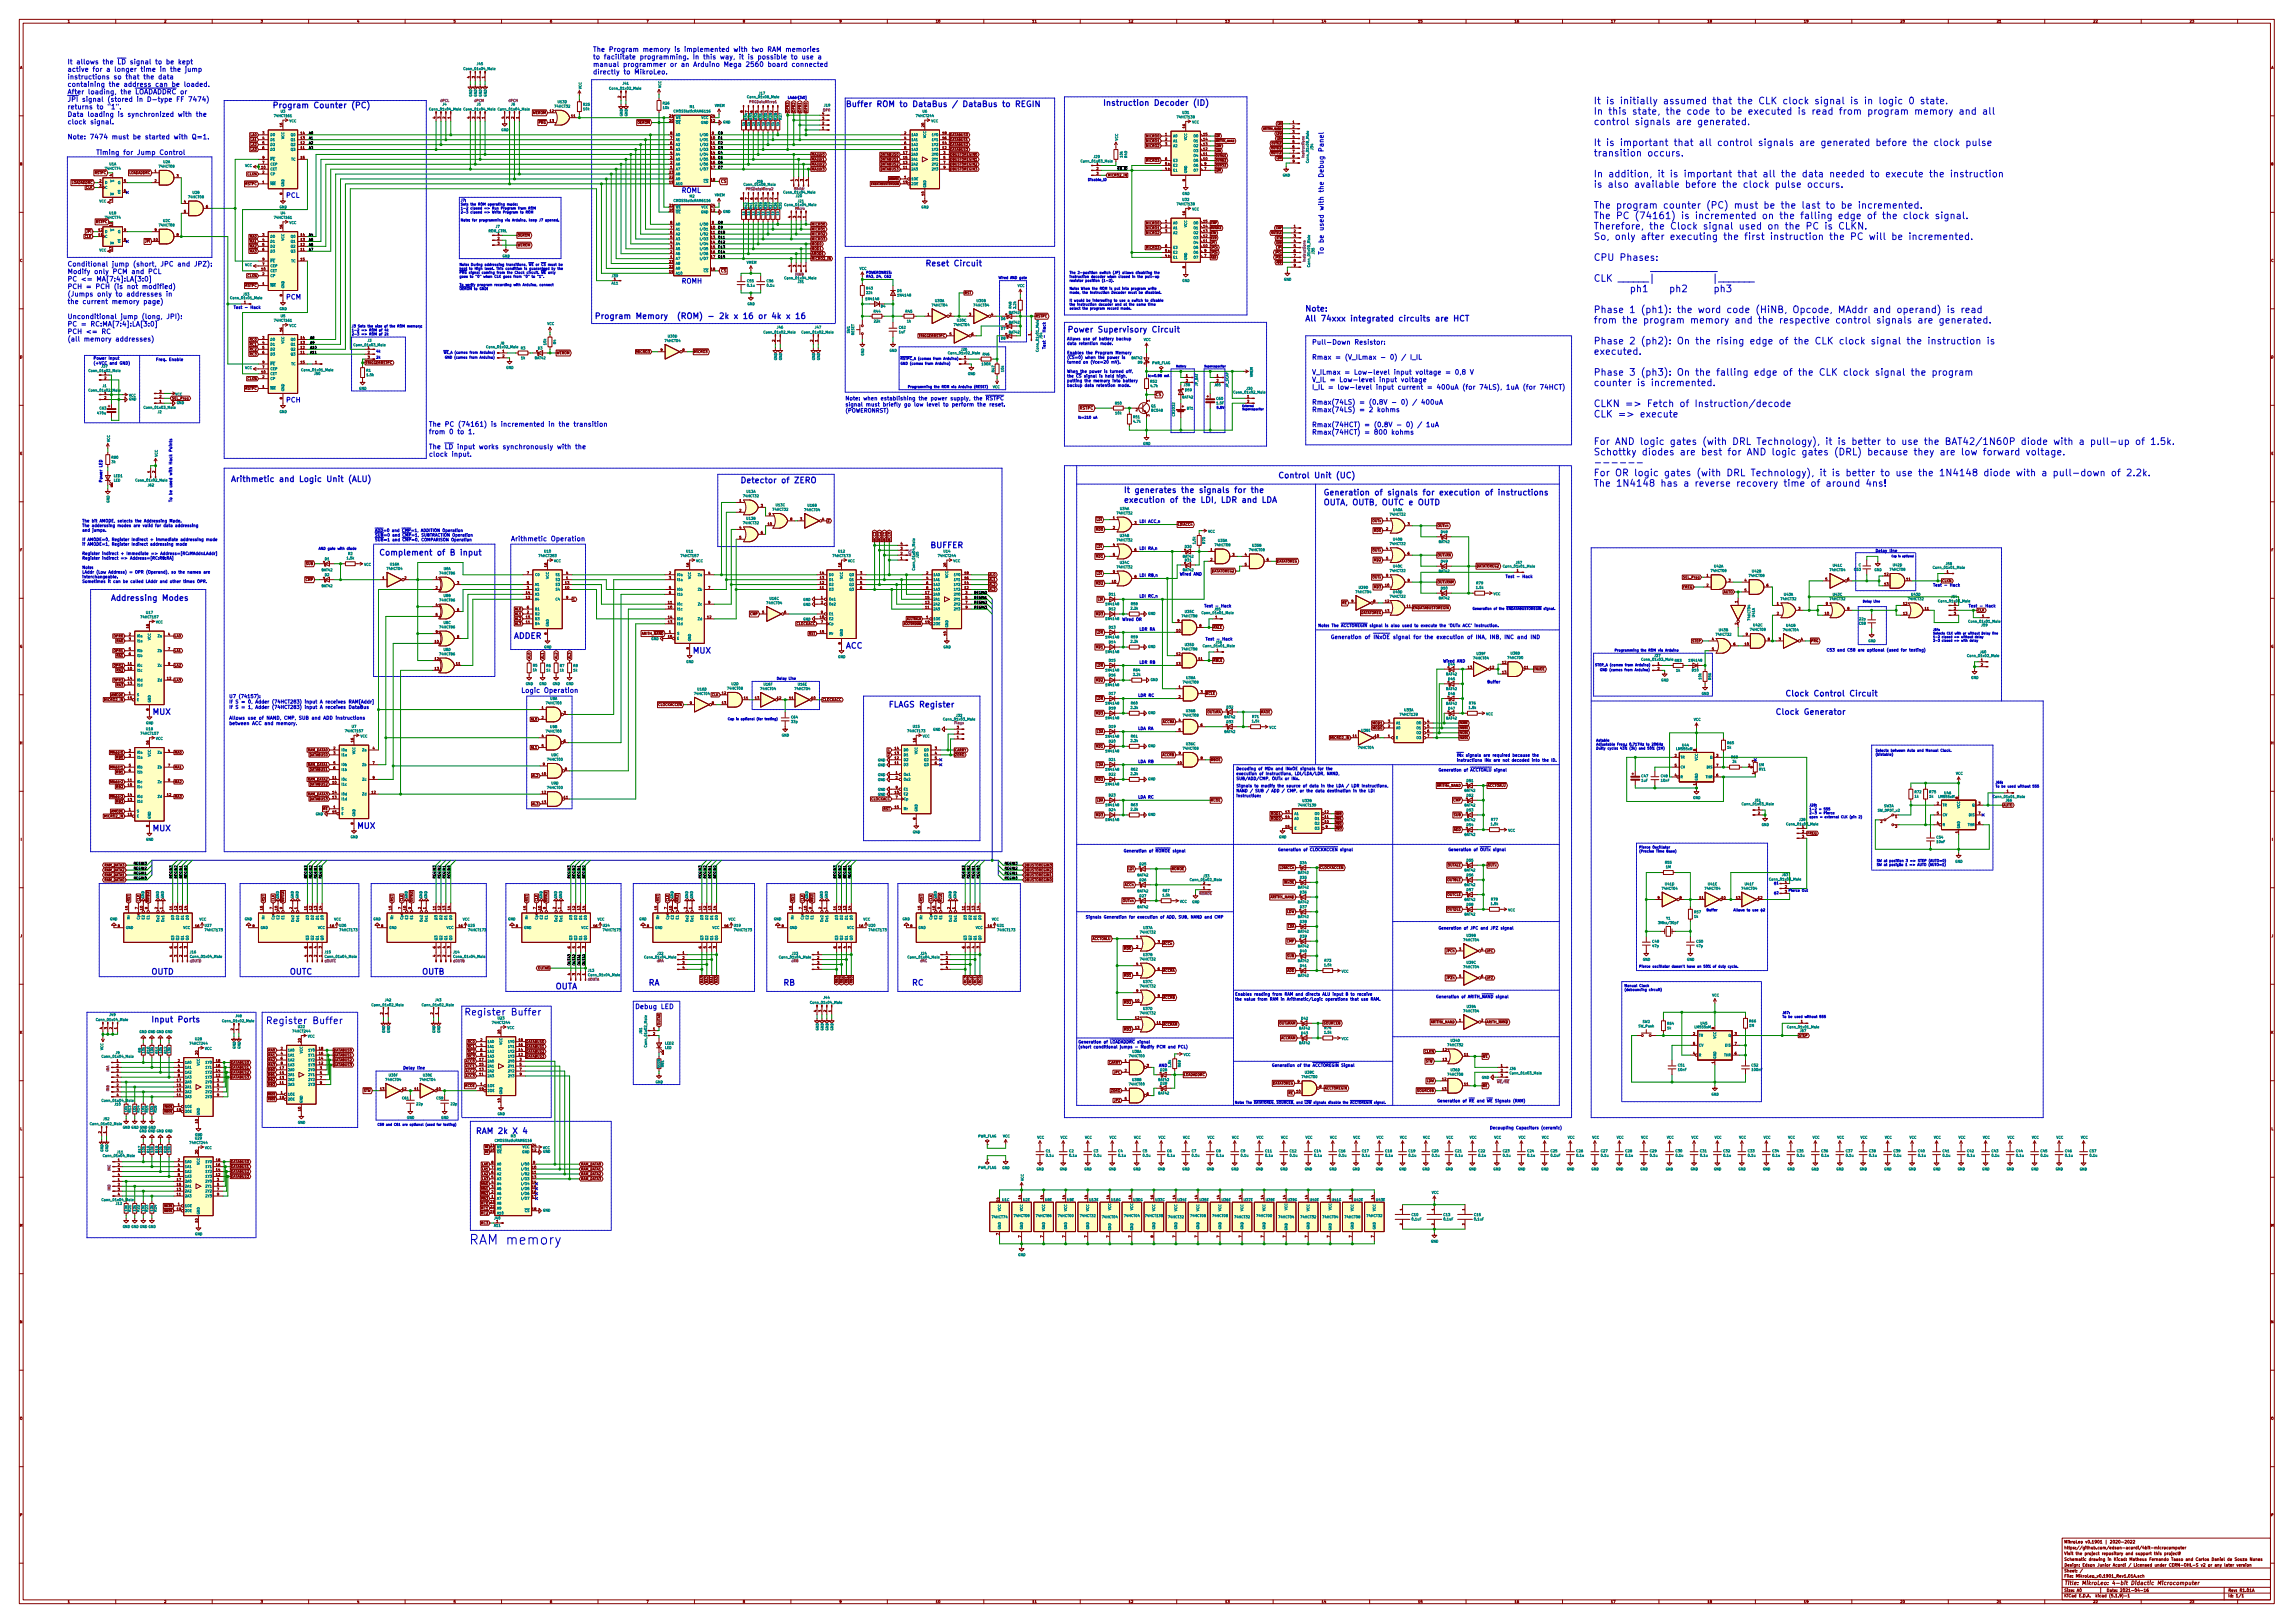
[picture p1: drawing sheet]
<svg xmlns="http://www.w3.org/2000/svg" width="1189mm" height="841mm" viewBox="0 0 1189 841" stroke-linecap="round" stroke-linejoin="round" font-family="sans-serif">
<defs><g id="words">
<text font-size="7" fill="#0000c2" x="243" y="645">RAM memory</text>
<g font-size="4.9" fill="#0000c2">
<text x="826" y="54">It is initially assumed that the CLK clock signal is in logic 0 state.</text>
<text x="826" y="59">In this state, the code to be executed is read from program memory and all</text>
<text x="826" y="65">control signals are generated.</text>
<text x="826" y="76">It is important that all control signals are generated before the clock pulse</text>
<text x="826" y="81">transition occurs.</text>
<text x="826" y="92">In addition, it is important that all the data needed to execute the instruction</text>
<text x="826" y="97">is also available before the clock pulse occurs.</text>
<text x="826" y="108">The program counter (PC) must be the last to be incremented.</text>
<text x="826" y="114">The PC (74161) is incremented on the falling edge of the clock signal.</text>
<text x="826" y="119">Therefore, the Clock signal used on the PC is CLKN.</text>
<text x="826" y="124">So, only after executing the first instruction the PC will be incremented.</text>
<text x="826" y="135">CPU Phases:</text>
<text x="841" y="141">_____________</text>
<text x="826" y="146">CLK ______|</text>
<text x="869" y="146">|_______</text>
<text x="849" y="151">ph2</text>
<text x="864" y="151">ph3</text>
<text x="826" y="162">Phase 1 (ph1): the word code (HiNB, Opcode, MAddr and operand) is read</text>
<text x="826" y="168">from the program memory and the respective control signals are generated.</text>
<text x="826" y="178">Phase 2 (ph2): On the rising edge of the CLK clock signal the instruction is</text>
<text x="826" y="184">executed.</text>
<text x="826" y="195">Phase 3 (ph3): On the falling edge of the CLK clock signal the program</text>
<text x="826" y="200">counter is incremented.</text>
<text x="826" y="211">CLKN =&gt; Fetch of Instruction/decode</text>
<text x="826" y="216">CLK =&gt; execute</text>
<text x="826" y="231">For AND logic gates (with DRL Technology), it is better to use the BAT42/1N60P diode with a pull-up of 1.5k.</text>
<text x="826" y="236">Schottky diodes are best for AND logic gates (DRL) because they are low forward voltage.</text>
<text x="826" y="247">For OR logic gates (with DRL Technology), it is better to use the 1N4148 diode with a pull-down of 2.2k.</text>
<text x="826" y="252">The 1N4148 has a reverse recovery time of around 4ns!</text>
<text x="241" y="526">Register Buffer</text>
<text x="138" y="531">Register Buffer</text>
</g>
<g font-size="4.2" fill="#0000c2">
<text x="141" y="56">Program Counter (PC)</text>
<text x="438" y="55">Buffer ROM to DataBus / DataBus to REGIN</text>
<text x="572" y="55">Instruction Decoder (ID)</text>
<text x="479" y="138">Reset Circuit</text>
<text x="676" y="161">Note:</text>
<text x="308" y="165">Program Memory (ROM) - 2k x 16 or 4k x 16</text>
<text x="676" y="167">All 74xxx integrated circuits are HCT</text>
<text x="553" y="172">Power Supervisory Circuit</text>
<text x="119" y="250">Arithmetic and Logic Unit (ALU)</text>
<text x="384" y="250">Detector of ZERO</text>
<text x="662" y="248">Control Unit (UC)</text>
<text x="582" y="255">It generates the signals for the</text>
<text x="686" y="257">Generation of signals for execution of instructions</text>
<text x="582" y="261">execution of the LDI, LDR and LDA</text>
<text x="686" y="262">OUTA, OUTB, OUTC e OUTD</text>
<text x="196" y="288">Complement of B input</text>
<text x="482" y="284">BUFFER</text>
<text x="57" y="311">Addressing Modes</text>
<text x="266" y="331">ADDER</text>
<text x="359" y="339">MUX</text>
<text x="438" y="336">ACC</text>
<text x="925" y="361">Clock Control Circuit</text>
<text x="79" y="370">MUX</text>
<text x="460" y="367">FLAGS Register</text>
<text x="920" y="370">Clock Generator</text>
<text x="79" y="431">MUX</text>
<text x="185" y="429">MUX</text>
<text x="78" y="505">OUTD</text>
<text x="150" y="505">OUTC</text>
<text x="218" y="505">OUTB</text>
<text x="288" y="513">OUTA</text>
<text x="336" y="511">RA</text>
<text x="406" y="511">RB</text>
<text x="472" y="511">RC</text>
<text x="78" y="530">Input Ports</text>
<text x="246" y="588">RAM 2k X 4</text>
</g>
<g font-size="3.5" fill="#0000c2">
<text x="307" y="27">The Program memory is implemented with two RAM memories</text>
<text x="35" y="33">It allows the LD signal to be kept</text>
<text x="307" y="31">to facilitate programming. In this way, it is possible to use a</text>
<text x="307" y="35">manual programmer or an Arduino Mega 2560 board connected</text>
<text x="35" y="37">active for a longer time in the jump</text>
<text x="35" y="41">instructions so that the data</text>
<text x="307" y="39">directly to MikroLeo.</text>
<text x="35" y="45">containing the address can be loaded.</text>
<text x="35" y="49">After loading, the LOADADDRC or</text>
<text x="35" y="53">JPI signal (stored in D-type FF 7474)</text>
<text x="35" y="57">returns to &quot;1&quot;.</text>
<text x="35" y="61">Data loading is synchronized with the</text>
<text x="35" y="64">clock signal.</text>
<text x="35" y="72">Note: 7474 must be started with Q=1.</text>
<text x="50" y="80">Timing for Jump Control</text>
<text x="353" y="100">ROML</text>
<text x="148" y="102">PCL</text>
<text x="686" y="132" transform="rotate(-90 686 132)">To be used with the Debug Panel</text>
<text x="35" y="138">Conditional jump (short, JPC and JPZ):</text>
<text x="35" y="142">Modify only PCM and PCL</text>
<text x="35" y="146">PC &lt;= MA[7:4]:LA[3:0]</text>
<text x="35" y="150">PCH = PCH (is not modified)</text>
<text x="353" y="147">ROMH</text>
<text x="35" y="154">(Jumps only to addresses in</text>
<text x="148" y="155">PCM</text>
<text x="35" y="158">the current memory page)</text>
<text x="35" y="165">Unconditional jump (long, JPI):</text>
<text x="35" y="169">PC = RC:MA[7:4]:LA[3:0]</text>
<text x="35" y="173">PCH &lt;= RC</text>
<text x="35" y="177">(all memory addresses)</text>
<text x="680" y="179">Pull-Down Resistor:</text>
<text x="680" y="186">Rmax = (V_ILmax - 0) / I_IL</text>
<text x="680" y="194">V_ILmax = Low-level input voltage = 0,8 V</text>
<text x="680" y="198">V_IL = Low-level input voltage</text>
<text x="680" y="202">I_IL = low-level input current = 400uA (for 74LS), 1uA (for 74HCT)</text>
<text x="148" y="209">PCH</text>
<text x="680" y="210">Rmax(74LS) = (0.8V - 0) / 400uA</text>
<text x="680" y="214">Rmax(74LS) = 2 kohms</text>
<text x="222" y="221">The PC (74161) is incremented in the transition</text>
<text x="680" y="221">Rmax(74HCT) = (0.8V - 0) / 1uA</text>
<text x="222" y="225">from 0 to 1.</text>
<text x="680" y="225">Rmax(74HCT) = 800 kohms</text>
<text x="222" y="233">The LD input works synchronously with the</text>
<text x="222" y="237">clock input.</text>
<text x="265" y="280">Arithmetic Operation</text>
<text x="270" y="359">Logic Operation</text>
<text x="329" y="523">Debug LED</text>
</g>
<g font-size="2.8" fill="#0000c2">
<text x="438" y="207">Note: when establishing the power supply, the RSTPC</text>
<text x="438" y="211">signal must briefly go low level to perform the reset.</text>
<text x="438" y="214">(POWERONRST)</text>
<text x="690" y="331">Generation of INxOE signal for the execution of INA, INB, INC and IND</text>
</g>
<text font-size="2.8" fill="#840000" x="1070" y="821">Title: MikroLeo: 4-bit Didactic Microcomputer</text>
<g font-size="2.4" fill="#0000c2">
<text x="119" y="362">U7 (74157):</text>
<text x="119" y="365">If S = 0, Adder (74HCT283) input A receives RAM[Addr]</text>
<text x="119" y="367">If S = 1, Adder (74HCT283) input A receives DataBus</text>
<text x="119" y="373">Allows use of NAND, CMP, SUB and ADD instructions</text>
<text x="119" y="376">between ACC and memory.</text>
</g>
<g font-size="2.1" fill="#840000">
<text x="374" y="95">CS</text>
<text x="374" y="141">CS</text>
<text x="599" y="205">CS</text>
<text x="560" y="212">RSTPC</text>
<text x="1070" y="803">https://github.com/edson-acordi/4bit-microcomputer</text>
<text x="1070" y="800">MikroLeo v0.1901 | 2020-2022</text>
<text x="1070" y="809">Schematic drawing in Kicad: Matheus Fernando Tasso and Carlos Daniel de Souza Nunes</text>
<text x="1070" y="806">Visit the project repository and support this project!</text>
<text x="1070" y="815">Sheet: /</text>
<text x="1070" y="812">Design: Edson Junior Acordi / Licensed under CERN-OHL-S v2 or any later version</text>
<text x="1070" y="817">File: MikroLeo_v0.1901_Rev1.01A.sch</text>
<text x="1070" y="828">KiCad E.D.A. kicad (5.1.9)-1</text>
<text x="1070" y="825">Size: A0</text>
<text x="1092" y="825">Date: 2021-04-16</text>
<text x="1155" y="825">Rev: R1.01A</text>
<text x="1155" y="828">Id: 1/1</text>
</g>
<g font-size="2.1" fill="#0000c2">
<text x="124" y="160">Test - Hack</text>
<text x="553" y="176">Allows use of battery backup</text>
<text x="553" y="179">data retention mode.</text>
<text x="542" y="181" transform="rotate(-90 542 181)">Test - Hack</text>
<text x="553" y="184">Enables the Program Memory</text>
<text x="553" y="186">(CS=0) when the power is</text>
<text x="48" y="186">Power Input</text>
<text x="48" y="189">(+VCC and GND)</text>
<text x="81" y="187">Freq. Enable</text>
<text x="553" y="188">turned on (Vce=20 mV).</text>
<text x="553" y="193">When the power is turned off,</text>
<text x="553" y="196">the CS signal is held high,</text>
<text x="553" y="198">putting the memory into battery</text>
<text x="553" y="200">backup data retention mode.</text>
<text x="53" y="250" transform="rotate(-90 53 250)">Power LED</text>
<text x="89" y="260" transform="rotate(-90 89 260)">To be used with Hack Points</text>
<text x="43" y="271">The bit AMODE, selects the Addressing Mode.</text>
<text x="43" y="273">The adderssing modes are valid for data addressing</text>
<text x="43" y="275">and jumps.</text>
<text x="194" y="276">ADD=0 and CMP=1, ADDITION Operation</text>
<text x="591" y="271">LDI ACC,n</text>
<text x="43" y="280">If AMODE=0, Register Indirect + immediate addressing mode</text>
<text x="194" y="278">SUB=0 and CMP=1, SUBTRACTION Operation</text>
<text x="194" y="280">SUB=1 and CMP=0, COMPARISON Operation</text>
<text x="43" y="283">if AMODE=1, Register Indirect addressing mode</text>
<text x="43" y="288">Register indirect + Immediate =&gt; Address=[RC:MAddr:LAddr]</text>
<text x="591" y="285">LDI RA,n</text>
<text x="972" y="286">Delay line</text>
<text x="43" y="290">Register indirect =&gt; Address=[RC:RB:RA]</text>
<text x="43" y="295">Note:</text>
<text x="43" y="297">LAddr (Low Address) = OPR (Operand), so the names are</text>
<text x="43" y="300">interchangeable.</text>
<text x="591" y="299">LDI RB,n</text>
<text x="612" y="298">Wired AND</text>
<text x="780" y="299">Test - Hack</text>
<text x="43" y="302">Sometimes it can be called LAddr and other times OPR.</text>
<text x="1002" y="304">Test - Hack</text>
<text x="591" y="310">LDI RC,n</text>
<text x="624" y="315">Test - Hack</text>
<text x="1020" y="315">Test - Hack</text>
<text x="582" y="322">Wired OR</text>
<text x="591" y="327">LDR RA</text>
<text x="683" y="325">Note: The ACCTOREGIN signal is also used to execute the 'OUTx ACC' instruction.</text>
<text x="625" y="332">Test - Hack</text>
<text x="947" y="338">C53 and C58 are optional (used for testing)</text>
<text x="591" y="344">LDR RB</text>
<text x="748" y="343">Wired AND</text>
<text x="771" y="354">Buffer</text>
<text x="590" y="361">LDR RC</text>
<text x="590" y="378">LDA RA</text>
<text x="590" y="395">LDA RB</text>
<text x="755" y="392">INx signals are required because the</text>
<text x="755" y="395">instructions INx are not decoded into the ID.</text>
<text x="641" y="399">Decoding of MDx and INxOE signals for the</text>
<text x="641" y="402">execution of Instructions, LDI/LDA/LDR, NAND,</text>
<text x="745" y="400">Generation of ACCTOALU signal</text>
<text x="641" y="408">Signals to modify the source of data in the LDA / LDR Instructions,</text>
<text x="641" y="404">SUB/ADD/CMP, OUTx or INx.</text>
<text x="590" y="414">LDA RC</text>
<text x="641" y="411">NAND / SUB / ADD / CMP, or the data destination in the LDI</text>
<text x="641" y="413">instruction:</text>
<text x="582" y="442">Generation of ROMOE signal</text>
<text x="662" y="441">Generation of CLOCKACCEN signal</text>
<text x="751" y="441">Generation of OUTx signal</text>
<text x="563" y="476">Signals Generation for execution of ADD, SUB, NAND and CMP</text>
<text x="745" y="482">Generation of JPC and JPZ signal</text>
<text x="640" y="516">Enables reading from RAM and directs ALU input B to receive</text>
<text x="640" y="518">the value from RAM in Arithmetic/Logic operations that use RAM.</text>
<text x="744" y="517">Generation of ARITH_NAND signal</text>
<text x="559" y="541">Generation of LOADADDRC signal</text>
<text x="559" y="543">(short conditional jumps - Modify PCM and PCL)</text>
<text x="209" y="554">Delay line</text>
<text x="601" y="553">AND</text>
<text x="659" y="553">Generation of the ACCTOREGIN Signal</text>
<text x="745" y="571">Generation of RE and WE Signals (RAM)</text>
<text x="772" y="585">Decoupling Capacitors (ceramic)</text>
</g>
<g font-size="1.8" fill="#840000">
<text x="35" y="12">1</text>
<text x="85" y="12">2</text>
<text x="135" y="12">3</text>
<text x="185" y="12">4</text>
<text x="235" y="12">5</text>
<text x="285" y="12">6</text>
<text x="335" y="12">7</text>
<text x="385" y="12">8</text>
<text x="435" y="12">9</text>
<text x="485" y="12">10</text>
<text x="535" y="12">11</text>
<text x="585" y="12">12</text>
<text x="635" y="12">13</text>
<text x="685" y="12">14</text>
<text x="735" y="12">15</text>
<text x="785" y="12">16</text>
<text x="835" y="12">17</text>
<text x="885" y="12">18</text>
<text x="935" y="12">19</text>
<text x="985" y="12">20</text>
<text x="1035" y="12">21</text>
<text x="1085" y="12">22</text>
<text x="1135" y="12">23</text>
<text x="10" y="36">A</text>
<text x="1177" y="36">A</text>
<text x="244" y="41" transform="rotate(-90 244 41)">4</text>
<text x="246" y="41" transform="rotate(-90 246 41)">3</text>
<text x="249" y="41" transform="rotate(-90 249 41)">2</text>
<text x="251" y="41" transform="rotate(-90 251 41)">1</text>
<text x="322" y="51" transform="rotate(-90 322 51)">2</text>
<text x="324" y="51" transform="rotate(-90 324 51)">1</text>
<text x="276" y="59">WEROM</text>
<text x="285" y="58">12</text>
<text x="385" y="58" transform="rotate(-90 385 58)">8</text>
<text x="388" y="58" transform="rotate(-90 388 58)">7</text>
<text x="390" y="58" transform="rotate(-90 390 58)">6</text>
<text x="393" y="58" transform="rotate(-90 393 58)">5</text>
<text x="395" y="58" transform="rotate(-90 395 58)">4</text>
<text x="398" y="58" transform="rotate(-90 398 58)">3</text>
<text x="400" y="58" transform="rotate(-90 400 58)">2</text>
<text x="403" y="58" transform="rotate(-90 403 58)">1</text>
<text x="409" y="58" transform="rotate(-90 409 58)">OPR3</text>
<text x="412" y="58" transform="rotate(-90 412 58)">OPR2</text>
<text x="415" y="58" transform="rotate(-90 415 58)">OPR1</text>
<text x="418" y="58" transform="rotate(-90 418 58)">OPR0</text>
<text x="426" y="59">4</text>
<text x="146" y="66" transform="rotate(-90 146 66)">16</text>
<text x="226" y="61" transform="rotate(-90 226 61)">4</text>
<text x="228" y="61" transform="rotate(-90 228 61)">3</text>
<text x="231" y="61" transform="rotate(-90 231 61)">2</text>
<text x="233" y="61" transform="rotate(-90 233 61)">1</text>
<text x="244" y="61" transform="rotate(-90 244 61)">4</text>
<text x="246" y="61" transform="rotate(-90 246 61)">3</text>
<text x="249" y="61" transform="rotate(-90 249 61)">2</text>
<text x="251" y="61" transform="rotate(-90 251 61)">1</text>
<text x="261" y="61" transform="rotate(-90 261 61)">4</text>
<text x="264" y="61" transform="rotate(-90 264 61)">3</text>
<text x="266" y="61" transform="rotate(-90 266 61)">2</text>
<text x="269" y="61" transform="rotate(-90 269 61)">1</text>
<text x="279" y="64">PRG</text>
<text x="285" y="63">13</text>
<text x="296" y="61">11</text>
<text x="330" y="64">OEROM</text>
<text x="347" y="63">20</text>
<text x="347" y="61">21</text>
<text x="369" y="63">12</text>
<text x="369" y="61">24</text>
<text x="426" y="65">2</text>
<text x="426" y="62">3</text>
<text x="479" y="66" transform="rotate(-90 479 66)">20</text>
<text x="670" y="64">1</text>
<text x="130" y="71">LA0</text>
<text x="136" y="70">3</text>
<text x="156" y="70">14</text>
<text x="347" y="70">8</text>
<text x="369" y="70">9</text>
<text x="426" y="67">1</text>
<text x="469" y="70">2</text>
<text x="489" y="70">18</text>
<text x="492" y="71">DATABUS0</text>
<text x="594" y="71">MICRO0</text>
<text x="604" y="70">1</text>
<text x="614" y="66" transform="rotate(-90 614 66)">16</text>
<text x="624" y="70">15</text>
<text x="670" y="66">2</text>
<text x="670" y="69">3</text>
<text x="670" y="72">4</text>
<text x="130" y="73">LA1</text>
<text x="130" y="76">LA2</text>
<text x="136" y="72">4</text>
<text x="136" y="75">5</text>
<text x="136" y="77">6</text>
<text x="156" y="77">11</text>
<text x="156" y="75">12</text>
<text x="156" y="72">13</text>
<text x="347" y="77">5</text>
<text x="347" y="75">6</text>
<text x="347" y="72">7</text>
<text x="369" y="72">10</text>
<text x="369" y="75">11</text>
<text x="369" y="77">13</text>
<text x="469" y="72">4</text>
<text x="469" y="75">6</text>
<text x="469" y="77">8</text>
<text x="489" y="77">12</text>
<text x="489" y="75">14</text>
<text x="489" y="72">16</text>
<text x="492" y="76">DATABUS2</text>
<text x="492" y="73">DATABUS1</text>
<text x="594" y="74">MICRO1</text>
<text x="594" y="76">MICRO2</text>
<text x="604" y="73">2</text>
<text x="604" y="75">3</text>
<text x="624" y="78">12</text>
<text x="624" y="75">13</text>
<text x="624" y="73">14</text>
<text x="670" y="74">5</text>
<text x="670" y="77">6</text>
<text x="130" y="78">LA3</text>
<text x="136" y="82">9</text>
<text x="156" y="82">15</text>
<text x="347" y="82">3</text>
<text x="347" y="80">4</text>
<text x="369" y="80">14</text>
<text x="369" y="82">15</text>
<text x="421" y="83">MAddr1</text>
<text x="421" y="81">MAddr0</text>
<text x="456" y="83">DATABUS1</text>
<text x="456" y="81">DATABUS0</text>
<text x="468" y="82">15</text>
<text x="468" y="80">17</text>
<text x="489" y="80">3</text>
<text x="489" y="82">5</text>
<text x="492" y="83">DBUSTOREGIN1</text>
<text x="492" y="81">DBUSTOREGIN0</text>
<text x="492" y="78">DATABUS3</text>
<text x="594" y="84">MICRO3</text>
<text x="604" y="83">6</text>
<text x="624" y="83">10</text>
<text x="624" y="80">11</text>
<text x="670" y="79">7</text>
<text x="670" y="82">8</text>
<text x="10" y="86">B</text>
<text x="80" y="89">1</text>
<text x="136" y="87">10</text>
<text x="136" y="90">2</text>
<text x="136" y="85">7</text>
<text x="347" y="90">23</text>
<text x="347" y="87">1</text>
<text x="347" y="85">2</text>
<text x="369" y="85">16</text>
<text x="369" y="87">17</text>
<text x="421" y="88">MAddr3</text>
<text x="421" y="86">MAddr2</text>
<text x="456" y="88">DATABUS3</text>
<text x="456" y="86">DATABUS2</text>
<text x="468" y="87">11</text>
<text x="468" y="85">13</text>
<text x="489" y="85">7</text>
<text x="489" y="87">9</text>
<text x="492" y="86">DBUSTOREGIN2</text>
<text x="492" y="88">DBUSTOREGIN3</text>
<text x="568" y="85">1</text>
<text x="568" y="88">2</text>
<text x="604" y="88">4</text>
<text x="604" y="85">5</text>
<text x="624" y="88">7</text>
<text x="624" y="85">9</text>
<text x="670" y="84">9</text>
<text x="1177" y="86">B</text>
<text x="37" y="95">LOADADDRC</text>
<text x="49" y="90">RSTPC</text>
<text x="52" y="94">2</text>
<text x="58" y="91" transform="rotate(-90 58 91)">4</text>
<text x="64" y="94">5</text>
<text x="67" y="90">LOADADDRC</text>
<text x="80" y="94">2</text>
<text x="92" y="92">3</text>
<text x="127" y="96">RSTPC</text>
<text x="128" y="91">CLKN</text>
<text x="136" y="95">1</text>
<text x="347" y="95">19</text>
<text x="347" y="92">22</text>
<text x="369" y="94">18</text>
<text x="411" y="94" transform="rotate(-90 411 94)">1</text>
<text x="414" y="94" transform="rotate(-90 414 94)">2</text>
<text x="416" y="94" transform="rotate(-90 416 94)">3</text>
<text x="419" y="94" transform="rotate(-90 419 94)">4</text>
<text x="468" y="95">19</text>
<text x="469" y="92">1</text>
<text x="568" y="91">3</text>
<text x="574" y="91">MICRO2_IN</text>
<text x="614" y="94" transform="rotate(-90 614 94)">8</text>
<text x="44" y="98">CLK</text>
<text x="52" y="97">3</text>
<text x="64" y="99">6</text>
<text x="146" y="101" transform="rotate(-90 146 101)">8</text>
<text x="479" y="101" transform="rotate(-90 479 101)">10</text>
<text x="58" y="104" transform="rotate(-90 58 104)">1</text>
<text x="95" y="105">4</text>
<text x="107" y="108">6</text>
<text x="347" y="107">21</text>
<text x="369" y="107">24</text>
<text x="385" y="103" transform="rotate(-90 385 103)">8</text>
<text x="388" y="103" transform="rotate(-90 388 103)">7</text>
<text x="390" y="103" transform="rotate(-90 390 103)">6</text>
<text x="393" y="103" transform="rotate(-90 393 103)">5</text>
<text x="395" y="103" transform="rotate(-90 395 103)">4</text>
<text x="398" y="103" transform="rotate(-90 398 103)">3</text>
<text x="400" y="103" transform="rotate(-90 400 103)">2</text>
<text x="403" y="103" transform="rotate(-90 403 103)">1</text>
<text x="95" y="110">5</text>
<text x="347" y="110">20</text>
<text x="369" y="110">12</text>
<text x="410" y="113" transform="rotate(-90 410 113)">4</text>
<text x="412" y="113" transform="rotate(-90 412 113)">3</text>
<text x="415" y="113" transform="rotate(-90 415 113)">2</text>
<text x="418" y="113" transform="rotate(-90 418 113)">1</text>
<text x="614" y="111" transform="rotate(-90 614 111)">16</text>
<text x="50" y="116">RSTPC</text>
<text x="51" y="120">12</text>
<text x="64" y="120">9</text>
<text x="80" y="120">9</text>
<text x="146" y="118" transform="rotate(-90 146 118)">16</text>
<text x="347" y="119">7</text>
<text x="347" y="116">8</text>
<text x="369" y="119">10</text>
<text x="369" y="116">9</text>
<text x="421" y="119">MICRO1</text>
<text x="421" y="117">MICRO0</text>
<text x="594" y="116">MICRO0</text>
<text x="594" y="119">MICRO1</text>
<text x="604" y="115">1</text>
<text x="604" y="118">2</text>
<text x="624" y="118">14</text>
<text x="624" y="115">15</text>
<text x="671" y="118">1</text>
<text x="44" y="123">CLK</text>
<text x="45" y="121">JPI</text>
<text x="51" y="122">11</text>
<text x="64" y="125">8</text>
<text x="75" y="126">JPI</text>
<text x="80" y="125">10</text>
<text x="92" y="122">8</text>
<text x="129" y="123">MA0</text>
<text x="129" y="126">MA1</text>
<text x="136" y="122">3</text>
<text x="136" y="125">4</text>
<text x="156" y="125">13</text>
<text x="156" y="122">14</text>
<text x="258" y="122">1</text>
<text x="258" y="124">2</text>
<text x="268" y="123">OEROM</text>
<text x="347" y="124">5</text>
<text x="347" y="121">6</text>
<text x="369" y="121">11</text>
<text x="369" y="124">13</text>
<text x="421" y="124">MICRO3</text>
<text x="421" y="122">MICRO2</text>
<text x="594" y="121">MICRO2</text>
<text x="604" y="120">3</text>
<text x="624" y="126">11</text>
<text x="624" y="123">12</text>
<text x="624" y="120">13</text>
<text x="671" y="120">2</text>
<text x="671" y="123">3</text>
<text x="671" y="126">4</text>
<text x="58" y="130" transform="rotate(-90 58 130)">13</text>
<text x="129" y="131">MA3</text>
<text x="129" y="128">MA2</text>
<text x="136" y="127">5</text>
<text x="136" y="130">6</text>
<text x="156" y="130">11</text>
<text x="156" y="127">12</text>
<text x="258" y="127">3</text>
<text x="268" y="128">WEROM</text>
<text x="347" y="131">2</text>
<text x="347" y="129">3</text>
<text x="347" y="126">4</text>
<text x="369" y="126">14</text>
<text x="369" y="129">15</text>
<text x="369" y="131">16</text>
<text x="421" y="130">MOD1</text>
<text x="421" y="127">MOD0</text>
<text x="594" y="129">MICRO3</text>
<text x="604" y="131">5</text>
<text x="604" y="128">6</text>
<text x="624" y="128">10</text>
<text x="624" y="131">9</text>
<text x="671" y="128">5</text>
<text x="671" y="131">6</text>
<text x="10" y="136">C</text>
<text x="136" y="138">7</text>
<text x="136" y="135">9</text>
<text x="156" y="135">15</text>
<text x="347" y="136">23</text>
<text x="347" y="134">1</text>
<text x="369" y="134">17</text>
<text x="421" y="135">MICRO2_IN</text>
<text x="421" y="132">AMODE</text>
<text x="604" y="133">4</text>
<text x="624" y="133">7</text>
<text x="671" y="133">7</text>
<text x="671" y="136">8</text>
<text x="1177" y="136">C</text>
<text x="128" y="144">CLKN</text>
<text x="136" y="140">10</text>
<text x="136" y="143">2</text>
<text x="347" y="141">19</text>
<text x="347" y="139">22</text>
<text x="369" y="140">18</text>
<text x="410" y="138" transform="rotate(-90 410 138)">4</text>
<text x="412" y="138" transform="rotate(-90 412 138)">3</text>
<text x="415" y="138" transform="rotate(-90 415 138)">2</text>
<text x="418" y="138" transform="rotate(-90 418 138)">1</text>
<text x="614" y="139" transform="rotate(-90 614 139)">8</text>
<text x="671" y="138">9</text>
<text x="127" y="149">RSTPC</text>
<text x="136" y="148">1</text>
<text x="318" y="145">1</text>
<text x="146" y="154" transform="rotate(-90 146 154)">8</text>
<text x="500" y="152">RST</text>
<text x="127" y="157">1</text>
<text x="481" y="164">1</text>
<text x="492" y="164">2</text>
<text x="502" y="164">3</text>
<text x="514" y="164">4</text>
<text x="537" y="164">RSTPC</text>
<text x="146" y="172" transform="rotate(-90 146 172)">16</text>
<text x="492" y="174">5</text>
<text x="504" y="174">6</text>
<text x="534" y="174" transform="rotate(-90 534 174)">1</text>
<text x="130" y="177">RC0</text>
<text x="130" y="179">RC1</text>
<text x="136" y="176">3</text>
<text x="136" y="178">4</text>
<text x="156" y="178">13</text>
<text x="156" y="176">14</text>
<text x="402" y="177" transform="rotate(-90 402 177)">2</text>
<text x="404" y="177" transform="rotate(-90 404 177)">1</text>
<text x="421" y="177" transform="rotate(-90 421 177)">2</text>
<text x="424" y="177" transform="rotate(-90 424 177)">1</text>
<text x="476" y="175">TRIGGERRSTPC</text>
<text x="10" y="186">D</text>
<text x="130" y="184">RC3</text>
<text x="130" y="182">RC2</text>
<text x="136" y="181">5</text>
<text x="136" y="183">6</text>
<text x="156" y="183">11</text>
<text x="156" y="181">12</text>
<text x="191" y="183">2</text>
<text x="191" y="186">3</text>
<text x="261" y="183">1</text>
<text x="261" y="185">2</text>
<text x="289" y="184">WEROM</text>
<text x="330" y="183">MICRO3</text>
<text x="342" y="182">9</text>
<text x="354" y="182">8</text>
<text x="360" y="183">MICRO3</text>
<text x="500" y="186">1</text>
<text x="1177" y="186">D</text>
<text x="136" y="191">7</text>
<text x="136" y="188">9</text>
<text x="156" y="188">15</text>
<text x="163" y="188">1</text>
<text x="189" y="189">TRIGGERRSTPC</text>
<text x="500" y="188">2</text>
<text x="54" y="194">1</text>
<text x="54" y="197">2</text>
<text x="128" y="197">CLKN</text>
<text x="136" y="193">10</text>
<text x="136" y="196">2</text>
<text x="615" y="195">1</text>
<text x="615" y="198">2</text>
<text x="631" y="195">1</text>
<text x="631" y="198">2</text>
<text x="83" y="204">3</text>
<text x="127" y="202">RSTPC</text>
<text x="136" y="201">1</text>
<text x="54" y="204">1</text>
<text x="54" y="207">2</text>
<text x="83" y="209">1</text>
<text x="83" y="206">2</text>
<text x="89" y="207">SEL_Prog</text>
<text x="146" y="207" transform="rotate(-90 146 207)">8</text>
<text x="596" y="208" transform="rotate(-90 596 208)">1</text>
<text x="647" y="206">1</text>
<text x="647" y="209">2</text>
<text x="589" y="213">2</text>
<text x="596" y="216" transform="rotate(-90 596 216)">3</text>
<text x="10" y="236">E</text>
<text x="1177" y="236">E</text>
<text x="78" y="245" transform="rotate(-90 78 245)">1</text>
<text x="80" y="245" transform="rotate(-90 80 245)">2</text>
<text x="383" y="260">1</text>
<text x="394" y="263">3</text>
<text x="383" y="265">2</text>
<text x="399" y="267">9</text>
<text x="410" y="270">8</text>
<text x="415" y="270">3</text>
<text x="426" y="270">4</text>
<text x="569" y="270">LDI</text>
<text x="577" y="269">1</text>
<text x="719" y="270">1</text>
<text x="383" y="274">4</text>
<text x="398" y="272">10</text>
<text x="429" y="271">Z</text>
<text x="568" y="275">MD0</text>
<text x="577" y="274">2</text>
<text x="588" y="272">3</text>
<text x="610" y="272">LDIACCn</text>
<text x="711" y="271">OUTx</text>
<text x="712" y="276">MD0</text>
<text x="719" y="275">2</text>
<text x="730" y="272">3</text>
<text x="745" y="273">OUTxn</text>
<text x="383" y="279">5</text>
<text x="394" y="277">6</text>
<text x="454" y="280" transform="rotate(-90 454 280)">ACC3</text>
<text x="457" y="280" transform="rotate(-90 457 280)">ACC2</text>
<text x="459" y="280" transform="rotate(-90 459 280)">ACC1</text>
<text x="462" y="280" transform="rotate(-90 462 280)">ACC0</text>
<text x="10" y="286">F</text>
<text x="467" y="287">2</text>
<text x="467" y="285">3</text>
<text x="467" y="282">4</text>
<text x="569" y="284">LDI</text>
<text x="577" y="283">4</text>
<text x="588" y="286">6</text>
<text x="628" y="286">1</text>
<text x="711" y="286">OUTx</text>
<text x="719" y="285">4</text>
<text x="730" y="287">6</text>
<text x="1177" y="286">F</text>
<text x="159" y="293">SUB</text>
<text x="284" y="294" transform="rotate(-90 284 294)">16</text>
<text x="357" y="294" transform="rotate(-90 357 294)">16</text>
<text x="436" y="294" transform="rotate(-90 436 294)">16</text>
<text x="467" y="290">1</text>
<text x="491" y="294" transform="rotate(-90 491 294)">20</text>
<text x="568" y="289">MD1</text>
<text x="577" y="288">5</text>
<text x="628" y="291">2</text>
<text x="639" y="288">3</text>
<text x="645" y="288">4</text>
<text x="645" y="293">5</text>
<text x="657" y="291">6</text>
<text x="662" y="291">DATATOREG</text>
<text x="712" y="291">MD2</text>
<text x="719" y="290">5</text>
<text x="745" y="288">OUTxRA</text>
<text x="273" y="298">7</text>
<text x="294" y="298">4</text>
<text x="347" y="298">2</text>
<text x="367" y="298">4</text>
<text x="425" y="298">14</text>
<text x="446" y="298">3</text>
<text x="480" y="298">2</text>
<text x="500" y="298">18</text>
<text x="513" y="298">AL0</text>
<text x="569" y="298">LDI</text>
<text x="577" y="297">9</text>
<text x="588" y="299">8</text>
<text x="628" y="297">DATATOREG2</text>
<text x="711" y="300">OUTx</text>
<text x="719" y="299">9</text>
<text x="765" y="294">DATATOREG2</text>
<text x="786" y="296">1</text>
<text x="873" y="300">SEL_Prog</text>
<text x="885" y="299">1</text>
<text x="977" y="298">12</text>
<text x="1009" y="297">1</text>
<text x="158" y="301">CMP</text>
<text x="198" y="300">1</text>
<text x="210" y="300">2</text>
<text x="226" y="300">1</text>
<text x="226" y="305">2</text>
<text x="237" y="303">3</text>
<text x="273" y="305">3</text>
<text x="273" y="303">5</text>
<text x="293" y="305">10</text>
<text x="293" y="303">13</text>
<text x="294" y="300">1</text>
<text x="347" y="300">3</text>
<text x="347" y="305">5</text>
<text x="367" y="305">7</text>
<text x="425" y="305">11</text>
<text x="425" y="303">12</text>
<text x="425" y="300">13</text>
<text x="446" y="300">4</text>
<text x="446" y="303">5</text>
<text x="446" y="305">6</text>
<text x="480" y="300">4</text>
<text x="480" y="303">6</text>
<text x="480" y="305">8</text>
<text x="500" y="305">12</text>
<text x="500" y="303">14</text>
<text x="500" y="300">16</text>
<text x="513" y="304">AL2</text>
<text x="513" y="301">AL1</text>
<text x="568" y="303">MD2</text>
<text x="577" y="302">10</text>
<text x="712" y="305">MD3</text>
<text x="718" y="304">10</text>
<text x="730" y="301">8</text>
<text x="745" y="302">OUTxRAM</text>
<text x="873" y="305">FREQ</text>
<text x="885" y="304">2</text>
<text x="896" y="301">3</text>
<text x="904" y="301">4</text>
<text x="916" y="304">6</text>
<text x="946" y="301">5</text>
<text x="958" y="301">6</text>
<text x="977" y="303">13</text>
<text x="988" y="301">11</text>
<text x="1007" y="302">CLKN</text>
<text x="273" y="310">12</text>
<text x="273" y="308">14</text>
<text x="294" y="310">9</text>
<text x="297" y="311">C</text>
<text x="347" y="308">6</text>
<text x="426" y="310">1</text>
<text x="480" y="310">15</text>
<text x="480" y="308">17</text>
<text x="501" y="308">3</text>
<text x="501" y="310">5</text>
<text x="513" y="306">AL3</text>
<text x="569" y="311">LDI</text>
<text x="893" y="307">AUTO</text>
<text x="904" y="306">5</text>
<text x="226" y="314">4</text>
<text x="237" y="317">6</text>
<text x="267" y="316">AL0</text>
<text x="273" y="318">2</text>
<text x="273" y="315">6</text>
<text x="346" y="315">10</text>
<text x="346" y="313">11</text>
<text x="367" y="313">9</text>
<text x="395" y="318">5</text>
<text x="407" y="318">6</text>
<text x="426" y="313">2</text>
<text x="426" y="318">9</text>
<text x="480" y="315">11</text>
<text x="480" y="313">13</text>
<text x="501" y="313">7</text>
<text x="501" y="315">9</text>
<text x="696" y="313">RE</text>
<text x="701" y="312">9</text>
<text x="712" y="312">8</text>
<text x="718" y="312">12</text>
<text x="718" y="317">13</text>
<text x="729" y="315">11</text>
<text x="732" y="316">ENDATABUSTOREGIN</text>
<text x="901" y="312" transform="rotate(-90 901 312)">1</text>
<text x="921" y="313">1</text>
<text x="932" y="316">3</text>
<text x="947" y="313">9</text>
<text x="958" y="316">8</text>
<text x="987" y="313">12</text>
<text x="998" y="316">11</text>
<text x="1013" y="313">1</text>
<text x="1013" y="316">2</text>
<text x="1025" y="317">CLK</text>
<text x="226" y="319">5</text>
<text x="267" y="321">AL2</text>
<text x="267" y="324">AL3</text>
<text x="267" y="319">AL1</text>
<text x="273" y="323">11</text>
<text x="273" y="320">15</text>
<text x="346" y="323">13</text>
<text x="346" y="320">14</text>
<text x="367" y="320">12</text>
<text x="389" y="319">CMP</text>
<text x="413" y="324">CLOCKACC</text>
<text x="425" y="320">10</text>
<text x="426" y="323">7</text>
<text x="480" y="323">19</text>
<text x="480" y="320">1</text>
<text x="568" y="319">MD3</text>
<text x="610" y="322">9</text>
<text x="630" y="320">1</text>
<text x="705" y="318">DATATOREG</text>
<text x="901" y="324" transform="rotate(-90 901 324)">2</text>
<text x="921" y="319">2</text>
<text x="946" y="319">10</text>
<text x="987" y="319">13</text>
<text x="1013" y="319">3</text>
<text x="1028" y="320">1</text>
<text x="67" y="329">2</text>
<text x="77" y="325" transform="rotate(-90 77 325)">16</text>
<text x="87" y="329">4</text>
<text x="226" y="328">9</text>
<text x="284" y="329" transform="rotate(-90 284 329)">8</text>
<text x="333" y="329">ARITH_NAND</text>
<text x="347" y="328">1</text>
<text x="419" y="329">RST</text>
<text x="425" y="328">15</text>
<text x="491" y="329" transform="rotate(-90 491 329)">10</text>
<text x="568" y="328">LDR</text>
<text x="610" y="327">10</text>
<text x="622" y="325">8</text>
<text x="629" y="326">RALE</text>
<text x="905" y="329">9</text>
<text x="10" y="336">G</text>
<text x="59" y="330">OPR0</text>
<text x="60" y="333">RA0</text>
<text x="67" y="332">3</text>
<text x="90" y="330">LA0</text>
<text x="225" y="333">10</text>
<text x="237" y="331">8</text>
<text x="346" y="331">15</text>
<text x="436" y="334" transform="rotate(-90 436 334)">8</text>
<text x="568" y="336">MD1</text>
<text x="877" y="333">STEP</text>
<text x="888" y="332">4</text>
<text x="899" y="334">6</text>
<text x="905" y="334">10</text>
<text x="916" y="332">8</text>
<text x="922" y="332">3</text>
<text x="934" y="332">4</text>
<text x="939" y="333">PRG</text>
<text x="1177" y="336">G</text>
<text x="59" y="338">OPR1</text>
<text x="60" y="340">RA1</text>
<text x="67" y="337">5</text>
<text x="67" y="339">6</text>
<text x="87" y="337">7</text>
<text x="90" y="338">LA1</text>
<text x="275" y="342" transform="rotate(-90 275 342)">AL0</text>
<text x="282" y="342" transform="rotate(-90 282 342)">AL1</text>
<text x="289" y="342" transform="rotate(-90 289 342)">AL2</text>
<text x="296" y="342" transform="rotate(-90 296 342)">AL3</text>
<text x="357" y="336" transform="rotate(-90 357 336)">8</text>
<text x="610" y="339">12</text>
<text x="631" y="338">1</text>
<text x="888" y="337">5</text>
<text x="59" y="345">OPR2</text>
<text x="66" y="347">10</text>
<text x="66" y="345">11</text>
<text x="87" y="345">9</text>
<text x="90" y="345">LA2</text>
<text x="225" y="342">12</text>
<text x="225" y="347">13</text>
<text x="237" y="345">11</text>
<text x="568" y="345">LDR</text>
<text x="610" y="345">13</text>
<text x="621" y="342">11</text>
<text x="629" y="343">RBLE</text>
<text x="761" y="346">13</text>
<text x="772" y="346">12</text>
<text x="779" y="344">12</text>
<text x="790" y="346">11</text>
<text x="795" y="347">INxOE</text>
<text x="859" y="345">1</text>
<text x="859" y="347">2</text>
<text x="1027" y="343">1</text>
<text x="1027" y="345">2</text>
<text x="59" y="353">OPR3</text>
<text x="60" y="348">RA2</text>
<text x="66" y="352">14</text>
<text x="87" y="352">12</text>
<text x="90" y="353">LA3</text>
<text x="568" y="353">MD2</text>
<text x="779" y="349">13</text>
<text x="60" y="356">RA3</text>
<text x="66" y="355">13</text>
<text x="67" y="360">1</text>
<text x="374" y="360">12</text>
<text x="611" y="357">1</text>
<text x="622" y="359">3</text>
<text x="54" y="363">MICRO2_IN</text>
<text x="57" y="361">AMODE</text>
<text x="66" y="362">15</text>
<text x="341" y="366">CLOCKACCEN</text>
<text x="358" y="365">9</text>
<text x="369" y="361">CLK</text>
<text x="369" y="365">8</text>
<text x="374" y="365">13</text>
<text x="386" y="362">11</text>
<text x="391" y="362">13</text>
<text x="403" y="362">12</text>
<text x="409" y="362">11</text>
<text x="421" y="362">10</text>
<text x="426" y="363">CLOCKACC</text>
<text x="568" y="363">LDR</text>
<text x="611" y="362">2</text>
<text x="625" y="360">RCLE</text>
<text x="77" y="368" transform="rotate(-90 77 368)">8</text>
<text x="281" y="367">1</text>
<text x="292" y="370">3</text>
<text x="568" y="370">MD3</text>
<text x="626" y="370">OUTxRA</text>
<text x="654" y="370">RAOE</text>
<text x="275" y="373">AL0</text>
<text x="281" y="373">2</text>
<text x="496" y="378">3</text>
<text x="602" y="375">ACCRA</text>
<text x="611" y="374">4</text>
<text x="622" y="376">6</text>
<text x="712" y="375">MOD1</text>
<text x="712" y="378">MOD0</text>
<text x="720" y="377">2</text>
<text x="720" y="374">3</text>
<text x="740" y="374">4</text>
<text x="740" y="377">5</text>
<text x="281" y="382">4</text>
<text x="496" y="383">1</text>
<text x="496" y="380">2</text>
<text x="568" y="380">LDA</text>
<text x="611" y="379">5</text>
<text x="690" y="383">MICRO2_IN</text>
<text x="701" y="382">11</text>
<text x="713" y="382">10</text>
<text x="720" y="382">1</text>
<text x="740" y="380">6</text>
<text x="740" y="382">7</text>
<text x="10" y="386">H</text>
<text x="67" y="390">2</text>
<text x="77" y="386" transform="rotate(-90 77 386)">16</text>
<text x="87" y="390">4</text>
<text x="159" y="389">RAM_DATA0</text>
<text x="173" y="388">2</text>
<text x="183" y="385" transform="rotate(-90 183 385)">16</text>
<text x="193" y="388">4</text>
<text x="275" y="388">AL1</text>
<text x="281" y="387">5</text>
<text x="292" y="385">6</text>
<text x="460" y="389">C</text>
<text x="464" y="388">14</text>
<text x="475" y="385" transform="rotate(-90 475 385)">16</text>
<text x="485" y="388">3</text>
<text x="495" y="389">CARRY</text>
<text x="568" y="387">MD1</text>
<text x="879" y="389" transform="rotate(-90 879 389)">8</text>
<text x="1177" y="386">H</text>
<text x="57" y="391">MAddr0</text>
<text x="60" y="393">RB0</text>
<text x="67" y="392">3</text>
<text x="90" y="391">MA0</text>
<text x="160" y="392">DATABUS0</text>
<text x="173" y="391">3</text>
<text x="460" y="392">Z</text>
<text x="464" y="393">12</text>
<text x="464" y="391">13</text>
<text x="485" y="391">4</text>
<text x="485" y="393">5</text>
<text x="495" y="392">ZERO</text>
<text x="602" y="392">ACCRB</text>
<text x="611" y="391">9</text>
<text x="622" y="393">8</text>
<text x="628" y="394">RBOE</text>
<text x="868" y="392">2</text>
<text x="890" y="392">3</text>
<text x="910" y="395" transform="rotate(-90 910 395)">3</text>
<text x="57" y="398">MAddr1</text>
<text x="60" y="401">RB1</text>
<text x="67" y="397">5</text>
<text x="67" y="400">6</text>
<text x="87" y="397">7</text>
<text x="90" y="398">MA1</text>
<text x="159" y="397">RAM_DATA1</text>
<text x="160" y="399">DATABUS1</text>
<text x="173" y="396">5</text>
<text x="173" y="399">6</text>
<text x="193" y="396">7</text>
<text x="281" y="402">10</text>
<text x="281" y="397">9</text>
<text x="293" y="399">8</text>
<text x="464" y="396">11</text>
<text x="464" y="401">1</text>
<text x="485" y="396">6</text>
<text x="568" y="397">LDA</text>
<text x="611" y="396">10</text>
<text x="868" y="397">5</text>
<text x="890" y="397">7</text>
<text x="906" y="397">2</text>
<text x="910" y="401" transform="rotate(-90 910 401)">1</text>
<text x="57" y="406">MAddr2</text>
<text x="66" y="407">10</text>
<text x="66" y="405">11</text>
<text x="87" y="405">9</text>
<text x="90" y="406">MA2</text>
<text x="159" y="405">RAM_DATA2</text>
<text x="160" y="407">DATABUS2</text>
<text x="172" y="406">10</text>
<text x="172" y="404">11</text>
<text x="193" y="404">9</text>
<text x="276" y="403">AL2</text>
<text x="464" y="404">2</text>
<text x="568" y="405">MD2</text>
<text x="745" y="408">ARITHn_NAND</text>
<text x="771" y="408">ACCTOALU</text>
<text x="868" y="402">4</text>
<text x="879" y="407" transform="rotate(-90 879 407)">1</text>
<text x="890" y="402">6</text>
<text x="57" y="413">MAddr3</text>
<text x="60" y="408">RB2</text>
<text x="66" y="413">14</text>
<text x="87" y="413">12</text>
<text x="90" y="413">MA3</text>
<text x="159" y="412">RAM_DATA3</text>
<text x="172" y="414">13</text>
<text x="172" y="411">14</text>
<text x="193" y="411">12</text>
<text x="281" y="411">12</text>
<text x="292" y="414">11</text>
<text x="464" y="411">10</text>
<text x="464" y="414">7</text>
<text x="464" y="409">9</text>
<text x="1015" y="414" transform="rotate(-90 1015 414)">8</text>
<text x="1040" y="411">1</text>
<text x="60" y="416">RB3</text>
<text x="66" y="415">13</text>
<text x="160" y="415">DATABUS3</text>
<text x="168" y="420">RE</text>
<text x="173" y="419">1</text>
<text x="276" y="417">AL3</text>
<text x="281" y="416">13</text>
<text x="451" y="415">CLOCKACC</text>
<text x="458" y="420">RST</text>
<text x="464" y="419">15</text>
<text x="568" y="415">LDA</text>
<text x="628" y="415">RCOE</text>
<text x="753" y="415">CMP</text>
<text x="911" y="420">1</text>
<text x="1004" y="417">2</text>
<text x="1026" y="417">3</text>
<text x="1038" y="418">AUTO</text>
<text x="54" y="424">MICRO2_IN</text>
<text x="57" y="421">AMODE</text>
<text x="66" y="423">15</text>
<text x="67" y="420">1</text>
<text x="172" y="421">15</text>
<text x="475" y="425" transform="rotate(-90 475 425)">8</text>
<text x="568" y="423">MD3</text>
<text x="659" y="425">MOD0</text>
<text x="659" y="422">MOD1</text>
<text x="666" y="421">13</text>
<text x="666" y="424">14</text>
<text x="687" y="424">11</text>
<text x="687" y="421">12</text>
<text x="754" y="423">SUB</text>
<text x="911" y="422">2</text>
<text x="982" y="424">1</text>
<text x="1004" y="422">5</text>
<text x="1026" y="422">7</text>
<text x="77" y="429" transform="rotate(-90 77 429)">8</text>
<text x="183" y="427" transform="rotate(-90 183 427)">8</text>
<text x="666" y="429">15</text>
<text x="687" y="426">10</text>
<text x="687" y="429">9</text>
<text x="754" y="431">ADD</text>
<text x="934" y="429">1</text>
<text x="934" y="432">2</text>
<text x="975" y="426">2</text>
<text x="982" y="429">3</text>
<text x="1004" y="427">4</text>
<text x="1015" y="432" transform="rotate(-90 1015 432)">1</text>
<text x="1026" y="427">6</text>
<text x="11" y="436">I</text>
<text x="934" y="434">3</text>
<text x="937" y="432">FREQ</text>
<text x="1178" y="436">I</text>
<text x="54" y="449">RAM_DATA3</text>
<text x="531" y="449">DBUSTOREGIN3</text>
<text x="750" y="449">OUTALE</text>
<text x="771" y="449">OUTx</text>
<text x="54" y="454">RAM_DATA1</text>
<text x="54" y="452">RAM_DATA2</text>
<text x="531" y="454">DBUSTOREGIN1</text>
<text x="531" y="452">DBUSTOREGIN2</text>
<text x="585" y="451">LDI</text>
<text x="607" y="451">ROMOE</text>
<text x="663" y="450">LDIACCn</text>
<text x="684" y="450">CLOCKACCEN</text>
<text x="54" y="457">RAM_DATA0</text>
<text x="531" y="457">DBUSTOREGIN0</text>
<text x="583" y="459">ACCn</text>
<text x="624" y="461">1</text>
<text x="666" y="458">INxOE</text>
<text x="750" y="457">OUTBLE</text>
<text x="925" y="458">1</text>
<text x="925" y="460">2</text>
<text x="67" y="467" transform="rotate(-90 67 467)">RST</text>
<text x="72" y="467" transform="rotate(-90 72 467)">CLK</text>
<text x="137" y="467" transform="rotate(-90 137 467)">RST</text>
<text x="142" y="467" transform="rotate(-90 142 467)">CLK</text>
<text x="204" y="467" transform="rotate(-90 204 467)">RST</text>
<text x="209" y="467" transform="rotate(-90 209 467)">CLK</text>
<text x="274" y="467" transform="rotate(-90 274 467)">RST</text>
<text x="279" y="467" transform="rotate(-90 279 467)">CLK</text>
<text x="342" y="467" transform="rotate(-90 342 467)">RST</text>
<text x="347" y="467" transform="rotate(-90 347 467)">CLK</text>
<text x="411" y="467" transform="rotate(-90 411 467)">RST</text>
<text x="417" y="467" transform="rotate(-90 417 467)">CLK</text>
<text x="478" y="467" transform="rotate(-90 478 467)">RST</text>
<text x="483" y="467" transform="rotate(-90 483 467)">CLK</text>
<text x="582" y="467">OUTxn</text>
<text x="658" y="465">ARITHn_NAND</text>
<text x="750" y="464">OUTCLE</text>
<text x="859" y="466">9</text>
<text x="871" y="466">8</text>
<text x="881" y="466">11</text>
<text x="892" y="466">10</text>
<text x="900" y="466">13</text>
<text x="912" y="466">12</text>
<text x="925" y="463">3</text>
<text x="66" y="472" transform="rotate(-90 66 472)">15</text>
<text x="72" y="471" transform="rotate(-90 72 471)">7</text>
<text x="74" y="472" transform="rotate(-90 74 472)">10</text>
<text x="77" y="471" transform="rotate(-90 77 471)">9</text>
<text x="82" y="471" transform="rotate(-90 82 471)">2</text>
<text x="84" y="471" transform="rotate(-90 84 471)">1</text>
<text x="89" y="472" transform="rotate(-90 89 472)">11</text>
<text x="92" y="472" transform="rotate(-90 92 472)">12</text>
<text x="94" y="472" transform="rotate(-90 94 472)">13</text>
<text x="97" y="472" transform="rotate(-90 97 472)">14</text>
<text x="136" y="472" transform="rotate(-90 136 472)">15</text>
<text x="141" y="471" transform="rotate(-90 141 471)">7</text>
<text x="144" y="472" transform="rotate(-90 144 472)">10</text>
<text x="146" y="471" transform="rotate(-90 146 471)">9</text>
<text x="152" y="471" transform="rotate(-90 152 471)">2</text>
<text x="154" y="471" transform="rotate(-90 154 471)">1</text>
<text x="159" y="472" transform="rotate(-90 159 472)">11</text>
<text x="162" y="472" transform="rotate(-90 162 472)">12</text>
<text x="164" y="472" transform="rotate(-90 164 472)">13</text>
<text x="167" y="472" transform="rotate(-90 167 472)">14</text>
<text x="203" y="472" transform="rotate(-90 203 472)">15</text>
<text x="208" y="471" transform="rotate(-90 208 471)">7</text>
<text x="211" y="472" transform="rotate(-90 211 472)">10</text>
<text x="213" y="471" transform="rotate(-90 213 471)">9</text>
<text x="218" y="471" transform="rotate(-90 218 471)">2</text>
<text x="221" y="471" transform="rotate(-90 221 471)">1</text>
<text x="226" y="472" transform="rotate(-90 226 472)">11</text>
<text x="228" y="472" transform="rotate(-90 228 472)">12</text>
<text x="231" y="472" transform="rotate(-90 231 472)">13</text>
<text x="233" y="472" transform="rotate(-90 233 472)">14</text>
<text x="273" y="472" transform="rotate(-90 273 472)">15</text>
<text x="278" y="471" transform="rotate(-90 278 471)">7</text>
<text x="280" y="472" transform="rotate(-90 280 472)">10</text>
<text x="283" y="471" transform="rotate(-90 283 471)">9</text>
<text x="288" y="471" transform="rotate(-90 288 471)">2</text>
<text x="291" y="471" transform="rotate(-90 291 471)">1</text>
<text x="296" y="472" transform="rotate(-90 296 472)">11</text>
<text x="298" y="472" transform="rotate(-90 298 472)">12</text>
<text x="301" y="472" transform="rotate(-90 301 472)">13</text>
<text x="303" y="472" transform="rotate(-90 303 472)">14</text>
<text x="341" y="472" transform="rotate(-90 341 472)">15</text>
<text x="346" y="471" transform="rotate(-90 346 471)">7</text>
<text x="348" y="472" transform="rotate(-90 348 472)">10</text>
<text x="351" y="471" transform="rotate(-90 351 471)">9</text>
<text x="356" y="471" transform="rotate(-90 356 471)">2</text>
<text x="359" y="471" transform="rotate(-90 359 471)">1</text>
<text x="364" y="472" transform="rotate(-90 364 472)">11</text>
<text x="366" y="472" transform="rotate(-90 366 472)">12</text>
<text x="369" y="472" transform="rotate(-90 369 472)">13</text>
<text x="371" y="472" transform="rotate(-90 371 472)">14</text>
<text x="411" y="472" transform="rotate(-90 411 472)">15</text>
<text x="416" y="471" transform="rotate(-90 416 471)">7</text>
<text x="418" y="472" transform="rotate(-90 418 472)">10</text>
<text x="421" y="471" transform="rotate(-90 421 471)">9</text>
<text x="426" y="471" transform="rotate(-90 426 471)">2</text>
<text x="428" y="471" transform="rotate(-90 428 471)">1</text>
<text x="433" y="472" transform="rotate(-90 433 472)">11</text>
<text x="436" y="472" transform="rotate(-90 436 472)">12</text>
<text x="439" y="472" transform="rotate(-90 439 472)">13</text>
<text x="441" y="472" transform="rotate(-90 441 472)">14</text>
<text x="477" y="472" transform="rotate(-90 477 472)">15</text>
<text x="482" y="471" transform="rotate(-90 482 471)">7</text>
<text x="485" y="472" transform="rotate(-90 485 472)">10</text>
<text x="487" y="471" transform="rotate(-90 487 471)">9</text>
<text x="493" y="471" transform="rotate(-90 493 471)">2</text>
<text x="495" y="471" transform="rotate(-90 495 471)">1</text>
<text x="500" y="472" transform="rotate(-90 500 472)">11</text>
<text x="503" y="472" transform="rotate(-90 503 472)">12</text>
<text x="505" y="472" transform="rotate(-90 505 472)">13</text>
<text x="508" y="472" transform="rotate(-90 508 472)">14</text>
<text x="667" y="473">LDW</text>
<text x="750" y="472">OUTDLE</text>
<text x="11" y="486">J</text>
<text x="61" y="480">8</text>
<text x="101" y="480">16</text>
<text x="131" y="480">8</text>
<text x="171" y="480">16</text>
<text x="198" y="480">8</text>
<text x="238" y="480">16</text>
<text x="267" y="480">8</text>
<text x="308" y="480">16</text>
<text x="335" y="480">8</text>
<text x="376" y="480">16</text>
<text x="405" y="480">8</text>
<text x="445" y="480">16</text>
<text x="472" y="480">8</text>
<text x="512" y="480">16</text>
<text x="667" y="481">LDA</text>
<text x="1178" y="486">J</text>
<text x="89" y="491" transform="rotate(-90 89 491)">6</text>
<text x="92" y="491" transform="rotate(-90 92 491)">5</text>
<text x="94" y="491" transform="rotate(-90 94 491)">4</text>
<text x="97" y="491" transform="rotate(-90 97 491)">3</text>
<text x="159" y="491" transform="rotate(-90 159 491)">6</text>
<text x="162" y="491" transform="rotate(-90 162 491)">5</text>
<text x="164" y="491" transform="rotate(-90 164 491)">4</text>
<text x="167" y="491" transform="rotate(-90 167 491)">3</text>
<text x="226" y="491" transform="rotate(-90 226 491)">6</text>
<text x="228" y="491" transform="rotate(-90 228 491)">5</text>
<text x="231" y="491" transform="rotate(-90 231 491)">4</text>
<text x="233" y="491" transform="rotate(-90 233 491)">3</text>
<text x="296" y="491" transform="rotate(-90 296 491)">6</text>
<text x="298" y="491" transform="rotate(-90 298 491)">5</text>
<text x="301" y="491" transform="rotate(-90 301 491)">4</text>
<text x="303" y="491" transform="rotate(-90 303 491)">3</text>
<text x="364" y="491" transform="rotate(-90 364 491)">6</text>
<text x="366" y="491" transform="rotate(-90 366 491)">5</text>
<text x="369" y="491" transform="rotate(-90 369 491)">4</text>
<text x="371" y="491" transform="rotate(-90 371 491)">3</text>
<text x="433" y="491" transform="rotate(-90 433 491)">6</text>
<text x="436" y="491" transform="rotate(-90 436 491)">5</text>
<text x="439" y="491" transform="rotate(-90 439 491)">4</text>
<text x="441" y="491" transform="rotate(-90 441 491)">3</text>
<text x="500" y="491" transform="rotate(-90 500 491)">6</text>
<text x="503" y="491" transform="rotate(-90 503 491)">5</text>
<text x="505" y="491" transform="rotate(-90 505 491)">4</text>
<text x="508" y="491" transform="rotate(-90 508 491)">3</text>
<text x="566" y="487">ACCTOALU</text>
<text x="589" y="486">1</text>
<text x="589" y="491">2</text>
<text x="600" y="489">3</text>
<text x="603" y="490">ACCn</text>
<text x="667" y="488">CMP</text>
<text x="89" y="496" transform="rotate(-90 89 496)">4</text>
<text x="92" y="496" transform="rotate(-90 92 496)">3</text>
<text x="94" y="496" transform="rotate(-90 94 496)">2</text>
<text x="97" y="496" transform="rotate(-90 97 496)">1</text>
<text x="159" y="496" transform="rotate(-90 159 496)">4</text>
<text x="162" y="496" transform="rotate(-90 162 496)">3</text>
<text x="164" y="496" transform="rotate(-90 164 496)">2</text>
<text x="167" y="496" transform="rotate(-90 167 496)">1</text>
<text x="226" y="496" transform="rotate(-90 226 496)">4</text>
<text x="228" y="496" transform="rotate(-90 228 496)">3</text>
<text x="231" y="496" transform="rotate(-90 231 496)">2</text>
<text x="233" y="496" transform="rotate(-90 233 496)">1</text>
<text x="354" y="494">1</text>
<text x="354" y="497">2</text>
<text x="424" y="494">1</text>
<text x="424" y="497">2</text>
<text x="490" y="494">1</text>
<text x="490" y="497">2</text>
<text x="583" y="492">MD0</text>
<text x="667" y="496">SUB</text>
<text x="750" y="493">JPCn</text>
<text x="756" y="493">3</text>
<text x="768" y="493">4</text>
<text x="771" y="493">JPC</text>
<text x="279" y="502">OUTA0</text>
<text x="354" y="500">3</text>
<text x="354" y="502">4</text>
<text x="424" y="500">3</text>
<text x="424" y="502">4</text>
<text x="490" y="500">3</text>
<text x="490" y="502">4</text>
<text x="589" y="500">4</text>
<text x="600" y="503">6</text>
<text x="603" y="504">ACCRA</text>
<text x="667" y="504">ADD</text>
<text x="296" y="505" transform="rotate(-90 296 505)">4</text>
<text x="298" y="505" transform="rotate(-90 298 505)">3</text>
<text x="301" y="505" transform="rotate(-90 301 505)">2</text>
<text x="303" y="505" transform="rotate(-90 303 505)">1</text>
<text x="364" y="509" transform="rotate(-90 364 509)">RA3</text>
<text x="367" y="509" transform="rotate(-90 367 509)">RA2</text>
<text x="370" y="509" transform="rotate(-90 370 509)">RA1</text>
<text x="372" y="509" transform="rotate(-90 372 509)">RA0</text>
<text x="434" y="509" transform="rotate(-90 434 509)">RB3</text>
<text x="437" y="509" transform="rotate(-90 437 509)">RB2</text>
<text x="439" y="509" transform="rotate(-90 439 509)">RB1</text>
<text x="442" y="509" transform="rotate(-90 442 509)">RB0</text>
<text x="501" y="509" transform="rotate(-90 501 509)">RC3</text>
<text x="504" y="509" transform="rotate(-90 504 509)">RC2</text>
<text x="506" y="509" transform="rotate(-90 506 509)">RC1</text>
<text x="509" y="509" transform="rotate(-90 509 509)">RC0</text>
<text x="583" y="506">MD1</text>
<text x="589" y="505">5</text>
<text x="750" y="507">JPZn</text>
<text x="756" y="507">5</text>
<text x="768" y="507">6</text>
<text x="771" y="507">JPZ</text>
<text x="589" y="514">9</text>
<text x="583" y="520">MD2</text>
<text x="589" y="519">10</text>
<text x="600" y="517">8</text>
<text x="603" y="518">ACCRB</text>
<text x="199" y="526" transform="rotate(-90 199 526)">2</text>
<text x="201" y="526" transform="rotate(-90 201 526)">1</text>
<text x="225" y="526" transform="rotate(-90 225 526)">2</text>
<text x="227" y="526" transform="rotate(-90 227 526)">1</text>
<text x="423" y="524" transform="rotate(-90 423 524)">4</text>
<text x="426" y="524" transform="rotate(-90 426 524)">3</text>
<text x="428" y="524" transform="rotate(-90 428 524)">2</text>
<text x="431" y="524" transform="rotate(-90 431 524)">1</text>
<text x="53" y="533" transform="rotate(-90 53 533)">4</text>
<text x="56" y="533" transform="rotate(-90 56 533)">3</text>
<text x="58" y="533" transform="rotate(-90 58 533)">2</text>
<text x="61" y="533" transform="rotate(-90 61 533)">1</text>
<text x="121" y="534" transform="rotate(-90 121 534)">2</text>
<text x="124" y="534" transform="rotate(-90 124 534)">1</text>
<text x="339" y="534">1</text>
<text x="342" y="531" transform="rotate(-90 342 531)">OUTA0</text>
<text x="589" y="528">12</text>
<text x="589" y="533">13</text>
<text x="600" y="531">11</text>
<text x="603" y="532">ACCRAM</text>
<text x="663" y="531">OUTxRAM</text>
<text x="686" y="531">SOURCEB</text>
<text x="742" y="530">ARITHn_NAND</text>
<text x="756" y="529">1</text>
<text x="768" y="529">2</text>
<text x="771" y="530">ARITH_NAND</text>
<text x="889" y="533" transform="rotate(-90 889 533)">8</text>
<text x="934" y="530">1</text>
<text x="10" y="536">K</text>
<text x="249" y="540">2</text>
<text x="259" y="536" transform="rotate(-90 259 536)">20</text>
<text x="269" y="540">18</text>
<text x="339" y="536">2</text>
<text x="583" y="534">MD3</text>
<text x="664" y="539">ACCRAM</text>
<text x="878" y="536">2</text>
<text x="899" y="536">3</text>
<text x="932" y="537">STEP</text>
<text x="1177" y="536">K</text>
<text x="139" y="545">RA0</text>
<text x="146" y="544">2</text>
<text x="156" y="540" transform="rotate(-90 156 540)">20</text>
<text x="165" y="544">18</text>
<text x="173" y="545">DATABUS0</text>
<text x="243" y="543">RC1</text>
<text x="243" y="545">RC2</text>
<text x="243" y="540">RC0</text>
<text x="249" y="542">4</text>
<text x="249" y="545">6</text>
<text x="269" y="545">14</text>
<text x="269" y="542">16</text>
<text x="273" y="540">DATABUS0</text>
<text x="273" y="543">DATABUS1</text>
<text x="273" y="545">DATABUS2</text>
<text x="739" y="545">CLKN</text>
<text x="748" y="545">12</text>
<text x="878" y="541">5</text>
<text x="899" y="541">7</text>
<text x="60" y="550">1</text>
<text x="92" y="550">2</text>
<text x="103" y="546" transform="rotate(-90 103 546)">20</text>
<text x="112" y="550">18</text>
<text x="120" y="551">DATABUS0</text>
<text x="139" y="547">RA1</text>
<text x="139" y="550">RA2</text>
<text x="146" y="547">4</text>
<text x="146" y="549">6</text>
<text x="146" y="552">8</text>
<text x="165" y="552">12</text>
<text x="165" y="549">14</text>
<text x="165" y="547">16</text>
<text x="173" y="547">DATABUS1</text>
<text x="173" y="550">DATABUS2</text>
<text x="241" y="551">ACC0</text>
<text x="243" y="548">RC3</text>
<text x="249" y="550">17</text>
<text x="249" y="547">8</text>
<text x="269" y="547">12</text>
<text x="269" y="550">3</text>
<text x="273" y="548">DATABUS3</text>
<text x="575" y="551">CARRY</text>
<text x="583" y="550">1</text>
<text x="739" y="551">STW</text>
<text x="748" y="550">13</text>
<text x="759" y="547">11</text>
<text x="769" y="548">WE</text>
<text x="878" y="547">4</text>
<text x="889" y="551" transform="rotate(-90 889 551)">1</text>
<text x="899" y="547">6</text>
<text x="60" y="553">2</text>
<text x="60" y="555">3</text>
<text x="60" y="558">4</text>
<text x="92" y="553">4</text>
<text x="92" y="555">6</text>
<text x="92" y="558">8</text>
<text x="112" y="558">12</text>
<text x="112" y="555">14</text>
<text x="112" y="553">16</text>
<text x="120" y="556">DATABUS2</text>
<text x="120" y="554">DATABUS1</text>
<text x="139" y="552">RA3</text>
<text x="139" y="558">RB1</text>
<text x="139" y="555">RB0</text>
<text x="145" y="557">15</text>
<text x="145" y="554">17</text>
<text x="166" y="554">3</text>
<text x="166" y="557">5</text>
<text x="173" y="552">DATABUS3</text>
<text x="241" y="553">ACC1</text>
<text x="241" y="556">ACC2</text>
<text x="249" y="557">11</text>
<text x="249" y="555">13</text>
<text x="249" y="552">15</text>
<text x="269" y="552">5</text>
<text x="269" y="555">7</text>
<text x="269" y="557">9</text>
<text x="577" y="556">JPC</text>
<text x="583" y="555">2</text>
<text x="595" y="553">3</text>
<text x="614" y="558">LOADADDRC</text>
<text x="778" y="553">1</text>
<text x="778" y="555">2</text>
<text x="778" y="558">3</text>
<text x="60" y="560">1</text>
<text x="60" y="563">2</text>
<text x="92" y="563">15</text>
<text x="92" y="560">17</text>
<text x="113" y="560">3</text>
<text x="113" y="563">5</text>
<text x="120" y="559">DATABUS3</text>
<text x="139" y="560">RB2</text>
<text x="139" y="563">RB3</text>
<text x="145" y="562">11</text>
<text x="145" y="559">13</text>
<text x="166" y="559">7</text>
<text x="166" y="562">9</text>
<text x="241" y="563">RCOE</text>
<text x="241" y="558">ACC3</text>
<text x="249" y="562">1</text>
<text x="659" y="562">DATATOREG</text>
<text x="673" y="561">9</text>
<text x="684" y="564">8</text>
<text x="739" y="561">LDW</text>
<text x="748" y="560">12</text>
<text x="759" y="562">11</text>
<text x="769" y="563">RE</text>
<text x="60" y="566">3</text>
<text x="60" y="568">4</text>
<text x="92" y="568">11</text>
<text x="92" y="566">13</text>
<text x="113" y="566">7</text>
<text x="113" y="568">9</text>
<text x="145" y="569">19</text>
<text x="146" y="567">1</text>
<text x="188" y="566">STW</text>
<text x="197" y="565">13</text>
<text x="209" y="565">12</text>
<text x="215" y="565">11</text>
<text x="226" y="565">10</text>
<text x="249" y="565">19</text>
<text x="576" y="566">ZERO</text>
<text x="583" y="565">4</text>
<text x="595" y="567">6</text>
<text x="668" y="567">RE</text>
<text x="672" y="566">10</text>
<text x="687" y="565">ACCTOREGIN</text>
<text x="735" y="566">SOURCEB</text>
<text x="748" y="565">13</text>
<text x="92" y="576">19</text>
<text x="92" y="573">1</text>
<text x="156" y="576" transform="rotate(-90 156 576)">10</text>
<text x="259" y="571" transform="rotate(-90 259 571)">10</text>
<text x="578" y="571">JPZ</text>
<text x="583" y="570">5</text>
<text x="10" y="586">L</text>
<text x="52" y="587" transform="rotate(-90 52 587)">2</text>
<text x="55" y="587" transform="rotate(-90 55 587)">1</text>
<text x="103" y="582" transform="rotate(-90 103 582)">10</text>
<text x="1177" y="586">L</text>
<text x="103" y="598" transform="rotate(-90 103 598)">20</text>
<text x="254" y="597">20</text>
<text x="254" y="594">21</text>
<text x="276" y="597">12</text>
<text x="276" y="594">24</text>
<text x="61" y="602">1</text>
<text x="61" y="604">2</text>
<text x="92" y="602">2</text>
<text x="92" y="604">4</text>
<text x="112" y="604">16</text>
<text x="112" y="602">18</text>
<text x="120" y="605">DATABUS1</text>
<text x="120" y="603">DATABUS0</text>
<text x="250" y="604">LA0</text>
<text x="255" y="606">7</text>
<text x="255" y="603">8</text>
<text x="276" y="606">10</text>
<text x="276" y="603">9</text>
<text x="301" y="604">RAM_DATA0</text>
<text x="61" y="607">3</text>
<text x="61" y="609">4</text>
<text x="61" y="612">1</text>
<text x="92" y="612">17</text>
<text x="92" y="607">6</text>
<text x="92" y="609">8</text>
<text x="112" y="609">12</text>
<text x="112" y="607">14</text>
<text x="113" y="612">3</text>
<text x="120" y="608">DATABUS2</text>
<text x="120" y="610">DATABUS3</text>
<text x="250" y="606">LA1</text>
<text x="250" y="609">LA2</text>
<text x="250" y="612">LA3</text>
<text x="255" y="611">5</text>
<text x="255" y="608">6</text>
<text x="276" y="608">11</text>
<text x="276" y="611">13</text>
<text x="301" y="612">RAM_DATA3</text>
<text x="301" y="609">RAM_DATA2</text>
<text x="301" y="606">RAM_DATA1</text>
<text x="61" y="614">2</text>
<text x="61" y="617">3</text>
<text x="92" y="617">13</text>
<text x="92" y="614">15</text>
<text x="113" y="614">5</text>
<text x="113" y="617">7</text>
<text x="249" y="617">MA1</text>
<text x="249" y="614">MA0</text>
<text x="255" y="616">3</text>
<text x="255" y="613">4</text>
<text x="276" y="613">14</text>
<text x="276" y="616">15</text>
<text x="61" y="620">4</text>
<text x="92" y="620">11</text>
<text x="113" y="620">9</text>
<text x="249" y="619">MA2</text>
<text x="249" y="622">MA3</text>
<text x="254" y="623">23</text>
<text x="255" y="621">1</text>
<text x="255" y="618">2</text>
<text x="276" y="618">16</text>
<text x="276" y="621">17</text>
<text x="518" y="623" transform="rotate(-90 518 623)">14</text>
<text x="529" y="621" transform="rotate(-90 529 621)">14</text>
<text x="541" y="621" transform="rotate(-90 541 621)">14</text>
<text x="552" y="621" transform="rotate(-90 552 621)">14</text>
<text x="564" y="621" transform="rotate(-90 564 621)">14</text>
<text x="575" y="621" transform="rotate(-90 575 621)">14</text>
<text x="586" y="621" transform="rotate(-90 586 621)">14</text>
<text x="598" y="621" transform="rotate(-90 598 621)">16</text>
<text x="609" y="621" transform="rotate(-90 609 621)">14</text>
<text x="621" y="621" transform="rotate(-90 621 621)">14</text>
<text x="632" y="621" transform="rotate(-90 632 621)">14</text>
<text x="644" y="621" transform="rotate(-90 644 621)">14</text>
<text x="655" y="621" transform="rotate(-90 655 621)">14</text>
<text x="666" y="621" transform="rotate(-90 666 621)">14</text>
<text x="678" y="621" transform="rotate(-90 678 621)">14</text>
<text x="689" y="621" transform="rotate(-90 689 621)">14</text>
<text x="701" y="621" transform="rotate(-90 701 621)">14</text>
<text x="712" y="621" transform="rotate(-90 712 621)">14</text>
<text x="92" y="627">19</text>
<text x="92" y="625">1</text>
<text x="250" y="624">RC0</text>
<text x="250" y="627">RC1</text>
<text x="250" y="629">RC2</text>
<text x="254" y="628">19</text>
<text x="254" y="626">22</text>
<text x="276" y="627">18</text>
<text x="10" y="636">M</text>
<text x="103" y="633" transform="rotate(-90 103 633)">10</text>
<text x="250" y="634">RC3</text>
<text x="257" y="634">1</text>
<text x="1177" y="636">M</text>
<text x="518" y="640" transform="rotate(-90 518 640)">7</text>
<text x="529" y="641" transform="rotate(-90 529 641)">7</text>
<text x="541" y="641" transform="rotate(-90 541 641)">7</text>
<text x="552" y="641" transform="rotate(-90 552 641)">7</text>
<text x="564" y="641" transform="rotate(-90 564 641)">7</text>
<text x="575" y="641" transform="rotate(-90 575 641)">7</text>
<text x="586" y="641" transform="rotate(-90 586 641)">7</text>
<text x="598" y="641" transform="rotate(-90 598 641)">8</text>
<text x="609" y="641" transform="rotate(-90 609 641)">7</text>
<text x="621" y="641" transform="rotate(-90 621 641)">7</text>
<text x="632" y="641" transform="rotate(-90 632 641)">7</text>
<text x="644" y="641" transform="rotate(-90 644 641)">7</text>
<text x="655" y="641" transform="rotate(-90 655 641)">7</text>
<text x="666" y="641" transform="rotate(-90 666 641)">7</text>
<text x="678" y="641" transform="rotate(-90 678 641)">7</text>
<text x="689" y="641" transform="rotate(-90 689 641)">7</text>
<text x="701" y="641" transform="rotate(-90 701 641)">7</text>
<text x="712" y="641" transform="rotate(-90 712 641)">7</text>
<text x="10" y="686">N</text>
<text x="1177" y="686">N</text>
<text x="10" y="736">O</text>
<text x="1177" y="736">O</text>
<text x="10" y="786">P</text>
<text x="1177" y="786">P</text>
<text x="35" y="831">1</text>
<text x="85" y="831">2</text>
<text x="135" y="831">3</text>
<text x="185" y="831">4</text>
<text x="235" y="831">5</text>
<text x="285" y="831">6</text>
<text x="335" y="831">7</text>
<text x="385" y="831">8</text>
<text x="435" y="831">9</text>
<text x="485" y="831">10</text>
<text x="535" y="831">11</text>
<text x="585" y="831">12</text>
<text x="635" y="831">13</text>
<text x="685" y="831">14</text>
<text x="735" y="831">15</text>
<text x="785" y="831">16</text>
<text x="835" y="831">17</text>
<text x="885" y="831">18</text>
<text x="935" y="831">19</text>
<text x="985" y="831">20</text>
<text x="1035" y="831">21</text>
<text x="1085" y="831">22</text>
<text x="1135" y="831">23</text>
</g>
<g font-size="1.8" fill="#008484">
<text x="247" y="34">J45</text>
<text x="241" y="36">Conn_01x04_Male</text>
<text x="301" y="46" transform="rotate(-90 301 46)">VCC</text>
<text x="316" y="46">Conn_01x02_Male</text>
<text x="323" y="44">J41</text>
<text x="343" y="46" transform="rotate(-90 343 46)">VCC</text>
<text x="245" y="50" transform="rotate(-90 245 50)">GND</text>
<text x="247" y="50" transform="rotate(-90 247 50)">GND</text>
<text x="250" y="50" transform="rotate(-90 250 50)">GND</text>
<text x="252" y="50" transform="rotate(-90 252 50)">GND</text>
<text x="289" y="53">U13D</text>
<text x="388" y="51">Conn_01x08_Male</text>
<text x="393" y="49">J17</text>
<text x="146" y="58">U3</text>
<text x="223" y="57">Conn_01x04_Male</text>
<text x="229" y="55">J4</text>
<text x="241" y="57">Conn_01x04_Male</text>
<text x="247" y="55">J5</text>
<text x="259" y="57">Conn_01x04_Male</text>
<text x="265" y="55">J6</text>
<text x="288" y="56">74HCT32</text>
<text x="302" y="55">R25</text>
<text x="302" y="57">10k</text>
<text x="344" y="54">R26</text>
<text x="344" y="56">10k</text>
<text x="350" y="58">CMOSStaticRAM6116</text>
<text x="358" y="56">M1</text>
<text x="370" y="55">VMEM</text>
<text x="427" y="55">J19</text>
<text x="478" y="58">U6</text>
<text x="613" y="59">U31</text>
<text x="142" y="61">74HCT161</text>
<text x="150" y="63">VCC</text>
<text x="323" y="60" transform="rotate(-90 323 60)">GND</text>
<text x="325" y="60" transform="rotate(-90 325 60)">GND</text>
<text x="350" y="64">OE</text>
<text x="350" y="62">WE</text>
<text x="363" y="64">GND</text>
<text x="364" y="62">VCC</text>
<text x="375" y="64">GND</text>
<text x="386" y="65" transform="rotate(-90 386 65)">1k</text>
<text x="389" y="65" transform="rotate(-90 389 65)">1k</text>
<text x="391" y="65" transform="rotate(-90 391 65)">1k</text>
<text x="394" y="65" transform="rotate(-90 394 65)">1k</text>
<text x="396" y="65" transform="rotate(-90 396 65)">1k</text>
<text x="399" y="65" transform="rotate(-90 399 65)">1k</text>
<text x="401" y="65" transform="rotate(-90 401 65)">1k</text>
<text x="404" y="65" transform="rotate(-90 404 65)">1k</text>
<text x="405" y="62" transform="rotate(-90 405 62)">R27</text>
<text x="475" y="61">74HCT244</text>
<text x="483" y="63">VCC</text>
<text x="610" y="61">74HCT138</text>
<text x="618" y="64">VCC</text>
<text x="140" y="71">D0</text>
<text x="151" y="71">Q0</text>
<text x="260" y="68">GND</text>
<text x="350" y="71">A0</text>
<text x="472" y="71">1A0</text>
<text x="480" y="72" transform="rotate(-90 480 72)">VCC</text>
<text x="483" y="71">1Y0</text>
<text x="608" y="71">A0</text>
<text x="619" y="71">O0</text>
<text x="140" y="73">D1</text>
<text x="140" y="76">D2</text>
<text x="147" y="72" transform="rotate(-90 147 72)">VCC</text>
<text x="151" y="76">Q2</text>
<text x="151" y="73">Q1</text>
<text x="350" y="76">A2</text>
<text x="350" y="73">A1</text>
<text x="364" y="73">I/O1</text>
<text x="472" y="73">1A1</text>
<text x="472" y="76">1A2</text>
<text x="483" y="76">1Y2</text>
<text x="483" y="73">1Y1</text>
<text x="580" y="73" transform="rotate(-90 580 73)">VCC</text>
<text x="608" y="74">A1</text>
<text x="608" y="76">A2</text>
<text x="615" y="73" transform="rotate(-90 615 73)">VCC</text>
<text x="619" y="76">O2</text>
<text x="619" y="74">O1</text>
<text x="681" y="78" transform="rotate(-90 681 78)">J34</text>
<text x="140" y="78">D3</text>
<text x="140" y="83">PE</text>
<text x="151" y="78">Q3</text>
<text x="151" y="83">TC</text>
<text x="350" y="83">A5</text>
<text x="350" y="81">A4</text>
<text x="350" y="78">A3</text>
<text x="364" y="81">I/O4</text>
<text x="472" y="83">2A1</text>
<text x="472" y="81">2A0</text>
<text x="472" y="78">1A3</text>
<text x="483" y="78">1Y3</text>
<text x="483" y="81">2Y0</text>
<text x="483" y="83">2Y1</text>
<text x="567" y="82">J29</text>
<text x="582" y="82" transform="rotate(-90 582 82)">10k</text>
<text x="584" y="82" transform="rotate(-90 584 82)">R49</text>
<text x="608" y="84">E3</text>
<text x="619" y="84">O5</text>
<text x="619" y="81">O4</text>
<text x="619" y="79">O3</text>
<text x="678" y="84" transform="rotate(-90 678 84)">Conn_01x09_Male</text>
<text x="55" y="88">74HCT74</text>
<text x="57" y="86">U1A</text>
<text x="83" y="87">74HCT08</text>
<text x="85" y="85">U2A</text>
<text x="127" y="86">VCC</text>
<text x="140" y="88">CET</text>
<text x="140" y="86">CEP</text>
<text x="350" y="88">A7</text>
<text x="350" y="86">A6</text>
<text x="472" y="88">2A3</text>
<text x="472" y="86">2A2</text>
<text x="483" y="86">2Y2</text>
<text x="483" y="88">2Y3</text>
<text x="561" y="84">Conn_01x03_Male</text>
<text x="608" y="89">E1</text>
<text x="608" y="86">E2</text>
<text x="615" y="90" transform="rotate(-90 615 90)">GND</text>
<text x="619" y="89">O7</text>
<text x="619" y="86">O6</text>
<text x="54" y="95">D</text>
<text x="59" y="94" transform="rotate(-90 59 94)">S</text>
<text x="61" y="95">Q</text>
<text x="140" y="96">MR</text>
<text x="140" y="91">CP</text>
<text x="350" y="96">A10</text>
<text x="350" y="93">A9</text>
<text x="350" y="91">A8</text>
<text x="365" y="95">CS</text>
<text x="392" y="95">J18</text>
<text x="472" y="93">1OE</text>
<text x="472" y="96">2OE</text>
<text x="665" y="91">GND</text>
<text x="54" y="98">C</text>
<text x="59" y="101" transform="rotate(-90 59 101)">R</text>
<text x="61" y="100">Q</text>
<text x="100" y="100">U2B</text>
<text x="147" y="97" transform="rotate(-90 147 97)">GND</text>
<text x="370" y="102">VMEM</text>
<text x="386" y="96">Conn_01x08_Male</text>
<text x="407" y="100">Conn_01x04_Male</text>
<text x="480" y="97" transform="rotate(-90 480 97)">GND</text>
<text x="613" y="101">GND</text>
<text x="51" y="105">VCC</text>
<text x="98" y="103">74HCT08</text>
<text x="145" y="108">GND</text>
<text x="350" y="105">CMOSStaticRAM6116</text>
<text x="350" y="108">WE</text>
<text x="358" y="102">M2</text>
<text x="364" y="108">VCC</text>
<text x="407" y="107">Conn_01x04_Male</text>
<text x="413" y="102">J20</text>
<text x="414" y="105">J21</text>
<text x="478" y="108">GND</text>
<text x="610" y="106">74HCT138</text>
<text x="613" y="104">U32</text>
<text x="55" y="113">74HCT74</text>
<text x="57" y="111">U1B</text>
<text x="142" y="113">74HCT161</text>
<text x="146" y="111">U4</text>
<text x="350" y="111">OE</text>
<text x="363" y="111">GND</text>
<text x="375" y="110">GND</text>
<text x="386" y="112" transform="rotate(-90 386 112)">1k</text>
<text x="389" y="112" transform="rotate(-90 389 112)">1k</text>
<text x="391" y="112" transform="rotate(-90 391 112)">1k</text>
<text x="394" y="112" transform="rotate(-90 394 112)">1k</text>
<text x="396" y="112" transform="rotate(-90 396 112)">1k</text>
<text x="399" y="112" transform="rotate(-90 399 112)">1k</text>
<text x="401" y="112" transform="rotate(-90 401 112)">1k</text>
<text x="404" y="112" transform="rotate(-90 404 112)">1k</text>
<text x="405" y="108" transform="rotate(-90 405 108)">R35</text>
<text x="618" y="109">VCC</text>
<text x="59" y="120" transform="rotate(-90 59 120)">S</text>
<text x="83" y="117">74HCT08</text>
<text x="85" y="115">U2C</text>
<text x="150" y="116">VCC</text>
<text x="257" y="118">J7</text>
<text x="350" y="119">A1</text>
<text x="350" y="117">A0</text>
<text x="364" y="119">I/O1</text>
<text x="608" y="116">A0</text>
<text x="608" y="119">A1</text>
<text x="615" y="118" transform="rotate(-90 615 118)">VCC</text>
<text x="619" y="119">O1</text>
<text x="619" y="116">O0</text>
<text x="54" y="123">C</text>
<text x="54" y="121">D</text>
<text x="61" y="126">Q</text>
<text x="61" y="121">Q</text>
<text x="140" y="123">D0</text>
<text x="140" y="126">D1</text>
<text x="147" y="125" transform="rotate(-90 147 125)">VCC</text>
<text x="151" y="126">Q1</text>
<text x="151" y="123">Q0</text>
<text x="253" y="120">ROM_CTRL</text>
<text x="350" y="124">A3</text>
<text x="350" y="122">A2</text>
<text x="608" y="121">A2</text>
<text x="619" y="124">O3</text>
<text x="619" y="121">O2</text>
<text x="51" y="130">VCC</text>
<text x="59" y="127" transform="rotate(-90 59 127)">R</text>
<text x="140" y="128">D2</text>
<text x="140" y="131">D3</text>
<text x="151" y="131">Q3</text>
<text x="151" y="128">Q2</text>
<text x="350" y="130">A5</text>
<text x="350" y="127">A4</text>
<text x="364" y="127">I/O4</text>
<text x="608" y="131">E2</text>
<text x="608" y="129">E3</text>
<text x="619" y="129">O5</text>
<text x="619" y="126">O4</text>
<text x="619" y="131">O6</text>
<text x="681" y="132" transform="rotate(-90 681 132)">J35</text>
<text x="127" y="138">VCC</text>
<text x="140" y="136">PE</text>
<text x="151" y="136">TC</text>
<text x="260" y="133">GND</text>
<text x="350" y="135">A7</text>
<text x="350" y="132">A6</text>
<text x="350" y="137">A8</text>
<text x="387" y="137">VMEM</text>
<text x="608" y="134">E1</text>
<text x="615" y="135" transform="rotate(-90 615 135)">GND</text>
<text x="619" y="134">O7</text>
<text x="679" y="138" transform="rotate(-90 679 138)">Conn_01x09_Male</text>
<text x="140" y="141">CET</text>
<text x="140" y="144">CP</text>
<text x="140" y="138">CEP</text>
<text x="317" y="144">J39</text>
<text x="350" y="142">A10</text>
<text x="350" y="140">A9</text>
<text x="365" y="141">CS</text>
<text x="446" y="140">VCC</text>
<text x="140" y="149">MR</text>
<text x="147" y="150" transform="rotate(-90 147 150)">GND</text>
<text x="317" y="147">A11</text>
<text x="387" y="146">C55</text>
<text x="388" y="149">0.1u</text>
<text x="398" y="146">C56</text>
<text x="398" y="149">0.1u</text>
<text x="407" y="145">Conn_01x04_Male</text>
<text x="414" y="147">J31</text>
<text x="527" y="149">VCC</text>
<text x="613" y="146">GND</text>
<text x="666" y="145">GND</text>
<text x="120" y="155">Conn_01x01_Male</text>
<text x="126" y="153">J53</text>
<text x="449" y="156">1N4148</text>
<text x="449" y="150">R43</text>
<text x="449" y="152">22k</text>
<text x="465" y="151">D5</text>
<text x="466" y="154">1N4148</text>
<text x="145" y="161">GND</text>
<text x="387" y="158">GND</text>
<text x="457" y="159">D4</text>
<text x="483" y="159">74HCT04</text>
<text x="485" y="156">U30A</text>
<text x="505" y="159">74HCT04</text>
<text x="506" y="156">U30B</text>
<text x="524" y="160" transform="rotate(-90 524 160)">R48</text>
<text x="527" y="160" transform="rotate(-90 527 160)">2.2k</text>
<text x="142" y="167">74HCT161</text>
<text x="146" y="164">U5</text>
<text x="453" y="162">R44</text>
<text x="453" y="167">22k</text>
<text x="470" y="162">R45</text>
<text x="470" y="167">1k</text>
<text x="496" y="167">U30C</text>
<text x="519" y="166">D6</text>
<text x="523" y="163">BAT42</text>
<text x="523" y="168">BAT42</text>
<text x="150" y="169">VCC</text>
<text x="284" y="168">VCC</text>
<text x="396" y="173">Conn_01x02_Male</text>
<text x="403" y="170">J46</text>
<text x="416" y="173">Conn_01x02_Male</text>
<text x="423" y="170">J47</text>
<text x="440" y="173" transform="rotate(-90 440 173)">SW1</text>
<text x="443" y="174" transform="rotate(-90 443 174)">RESET</text>
<text x="466" y="173">1uF</text>
<text x="466" y="170">C62</text>
<text x="495" y="169">74HCT04</text>
<text x="519" y="171">D7</text>
<text x="523" y="173">BAT42</text>
<text x="140" y="177">D0</text>
<text x="140" y="179">D1</text>
<text x="147" y="178" transform="rotate(-90 147 178)">VCC</text>
<text x="151" y="179">Q1</text>
<text x="151" y="177">Q0</text>
<text x="184" y="179">Conn_01x03_Male</text>
<text x="191" y="177">J3</text>
<text x="259" y="179">J8</text>
<text x="283" y="179" transform="rotate(-90 283 179)">10k</text>
<text x="288" y="178" transform="rotate(-90 288 178)">R4</text>
<text x="345" y="177">74HCT04</text>
<text x="346" y="175">U30D</text>
<text x="519" y="176">D8</text>
<text x="540" y="175" transform="rotate(-90 540 175)">J54</text>
<text x="593" y="177">VCC</text>
<text x="140" y="182">D2</text>
<text x="140" y="184">D3</text>
<text x="151" y="184">Q3</text>
<text x="151" y="182">Q2</text>
<text x="191" y="181">1</text>
<text x="253" y="180">Conn_01x02_Male</text>
<text x="270" y="181">R3</text>
<text x="279" y="181">D3</text>
<text x="448" y="184" transform="rotate(-90 448 184)">GND</text>
<text x="461" y="182">GND</text>
<text x="492" y="184">Conn_01x02_Male</text>
<text x="498" y="182">J26</text>
<text x="510" y="184">R46</text>
<text x="538" y="182" transform="rotate(-90 538 182)">Conn_01x01_Male</text>
<text x="53" y="190">J37</text>
<text x="127" y="191">VCC</text>
<text x="140" y="192">CEP</text>
<text x="140" y="189">PE</text>
<text x="151" y="189">TC</text>
<text x="262" y="191">GND</text>
<text x="270" y="186">1k</text>
<text x="277" y="186">BAT42</text>
<text x="403" y="187" transform="rotate(-90 403 187)">GND</text>
<text x="405" y="187" transform="rotate(-90 405 187)">GND</text>
<text x="422" y="187" transform="rotate(-90 422 187)">GND</text>
<text x="425" y="187" transform="rotate(-90 425 187)">GND</text>
<text x="509" y="189">100R</text>
<text x="587" y="186">BAT42</text>
<text x="590" y="188">D9</text>
<text x="597" y="189">PWR_FLAG</text>
<text x="47" y="193">Conn_01x02_Male</text>
<text x="140" y="194">CET</text>
<text x="140" y="197">CP</text>
<text x="157" y="192">Conn_01x01_Male</text>
<text x="163" y="194">J50</text>
<text x="190" y="193">R1</text>
<text x="190" y="195">1.5k</text>
<text x="502" y="194">GND</text>
<text x="516" y="193" transform="rotate(-90 516 193)">R47</text>
<text x="520" y="193" transform="rotate(-90 520 193)">10k</text>
<text x="649" y="195" transform="rotate(-90 649 195)">VMEM</text>
<text x="47" y="203">Conn_01x02_Male</text>
<text x="53" y="201">J1</text>
<text x="140" y="202">MR</text>
<text x="147" y="203" transform="rotate(-90 147 203)">GND</text>
<text x="186" y="202">GND</text>
<text x="515" y="201">VCC</text>
<text x="596" y="198">R52</text>
<text x="597" y="201">4.7k</text>
<text x="614" y="200">J38</text>
<text x="614" y="203">D59</text>
<text x="621" y="200" transform="rotate(-90 621 200)">JP_BAT</text>
<text x="630" y="200">J65</text>
<text x="637" y="201" transform="rotate(-90 637 201)">JP_SCAP</text>
<text x="640" y="204">Conn_01x02_Male</text>
<text x="646" y="202">J30</text>
<text x="67" y="206">VCC</text>
<text x="67" y="207">GND</text>
<text x="91" y="205">VCC</text>
<text x="92" y="209">GND</text>
<text x="578" y="210">R50</text>
<text x="613" y="206">BAT42</text>
<text x="631" y="207">C60</text>
<text x="631" y="210">1.5F</text>
<text x="51" y="215">470u</text>
<text x="52" y="212">C63</text>
<text x="75" y="212">Conn_01x03_Male</text>
<text x="82" y="214">J2</text>
<text x="145" y="214">GND</text>
<text x="578" y="215">10k</text>
<text x="597" y="211">Q1</text>
<text x="597" y="213">BC548</text>
<text x="609" y="215" transform="rotate(-90 609 215)">CR2032</text>
<text x="615" y="212">BT1</text>
<text x="588" y="217">R51</text>
<text x="588" y="219">4.7k</text>
<text x="57" y="229" transform="rotate(-90 57 229)">VCC</text>
<text x="593" y="231">GND</text>
<text x="58" y="240">3k</text>
<text x="58" y="238">R80</text>
<text x="82" y="237" transform="rotate(-90 82 237)">VCC</text>
<text x="59" y="250">LED</text>
<text x="59" y="247">LED1</text>
<text x="71" y="250">Conn_01x02_Male</text>
<text x="77" y="252">J62</text>
<text x="385" y="258">74HCT32</text>
<text x="387" y="255">U13A</text>
<text x="57" y="261" transform="rotate(-90 57 261)">GND</text>
<text x="402" y="262">U13C</text>
<text x="419" y="263">U16B</text>
<text x="387" y="269">U13B</text>
<text x="401" y="265">74HCT32</text>
<text x="417" y="265">74HCT04</text>
<text x="579" y="267">74HCT32</text>
<text x="581" y="264">U34A</text>
<text x="721" y="267">74HCT32</text>
<text x="722" y="265">U40A</text>
<text x="385" y="272">74HCT32</text>
<text x="579" y="281">74HCT32</text>
<text x="581" y="278">U34B</text>
<text x="620" y="282" transform="rotate(-90 620 282)">1.5k</text>
<text x="625" y="282" transform="rotate(-90 625 282)">R70</text>
<text x="626" y="276">VCC</text>
<text x="631" y="281">U35A</text>
<text x="722" y="280">U40B</text>
<text x="746" y="281">BAT42</text>
<text x="747" y="276">D48</text>
<text x="180" y="288">R2</text>
<text x="282" y="286">U10</text>
<text x="356" y="286">U11</text>
<text x="435" y="286">U12</text>
<text x="489" y="286">U14</text>
<text x="614" y="284">D30</text>
<text x="630" y="283">74HCT08</text>
<text x="648" y="286">74HCT08</text>
<text x="649" y="283">U35B</text>
<text x="721" y="282">74HCT32</text>
<text x="168" y="290">D1</text>
<text x="180" y="290">1.5k</text>
<text x="189" y="293">VCC</text>
<text x="202" y="293">U16A</text>
<text x="280" y="289">74HCT283</text>
<text x="287" y="291">VCC</text>
<text x="353" y="289">74HCT157</text>
<text x="361" y="291">VCC</text>
<text x="432" y="289">74HCT173</text>
<text x="440" y="291">VCC</text>
<text x="476" y="289" transform="rotate(-90 476 289)">J25</text>
<text x="487" y="289">74HCT244</text>
<text x="494" y="291">VCC</text>
<text x="581" y="292">U34C</text>
<text x="613" y="289">BAT42</text>
<text x="614" y="291">D31</text>
<text x="747" y="292">D49</text>
<text x="786" y="292">J57</text>
<text x="950" y="294">U41C</text>
<text x="963" y="293">C</text>
<text x="981" y="293">U42D</text>
<text x="1009" y="293">J58</text>
<text x="167" y="296">BAT42</text>
<text x="168" y="299">D2</text>
<text x="201" y="295">74HCT04</text>
<text x="228" y="298">74HCT86</text>
<text x="230" y="295">U8A</text>
<text x="277" y="298">C0</text>
<text x="288" y="298">S1</text>
<text x="351" y="298">I0a</text>
<text x="362" y="298">Za</text>
<text x="430" y="298">D0</text>
<text x="440" y="298">Q0</text>
<text x="474" y="295" transform="rotate(-90 474 295)">Conn_01x04_Male</text>
<text x="484" y="298">1A0</text>
<text x="491" y="300" transform="rotate(-90 491 300)">VCC</text>
<text x="495" y="298">1Y0</text>
<text x="579" y="294">74HCT32</text>
<text x="613" y="296">BAT42</text>
<text x="721" y="296">74HCT32</text>
<text x="722" y="294">U40C</text>
<text x="746" y="297">BAT42</text>
<text x="780" y="294">Conn_01x01_Male</text>
<text x="887" y="296">74HCT08</text>
<text x="889" y="294">U42A</text>
<text x="907" y="299">74HCT08</text>
<text x="908" y="297">U42B</text>
<text x="949" y="296">74HCT04</text>
<text x="961" y="296">C53</text>
<text x="972" y="296">GND</text>
<text x="980" y="296">74HCT08</text>
<text x="1003" y="295">Conn_01x01_Male</text>
<text x="167" y="304">BAT42</text>
<text x="277" y="304">A1</text>
<text x="284" y="300" transform="rotate(-90 284 300)">VCC</text>
<text x="288" y="301">S2</text>
<text x="288" y="304">S3</text>
<text x="351" y="301">I1a</text>
<text x="358" y="300" transform="rotate(-90 358 300)">VCC</text>
<text x="430" y="304">D2</text>
<text x="430" y="301">D1</text>
<text x="437" y="300" transform="rotate(-90 437 300)">VCC</text>
<text x="440" y="301">Q1</text>
<text x="440" y="304">Q2</text>
<text x="484" y="301">1A1</text>
<text x="484" y="304">1A2</text>
<text x="495" y="304">1Y2</text>
<text x="495" y="301">1Y1</text>
<text x="704" y="305">U39D</text>
<text x="747" y="306">D50</text>
<text x="765" y="305">1.5k</text>
<text x="765" y="303">R79</text>
<text x="228" y="312">74HCT86</text>
<text x="230" y="309">U8B</text>
<text x="277" y="311">A4</text>
<text x="277" y="309">A3</text>
<text x="277" y="306">A2</text>
<text x="288" y="311">C4</text>
<text x="288" y="306">S4</text>
<text x="351" y="306">I0b</text>
<text x="351" y="309">I1b</text>
<text x="362" y="306">Zb</text>
<text x="399" y="311">U16C</text>
<text x="416" y="311">GND</text>
<text x="430" y="311">Oe1</text>
<text x="430" y="306">D3</text>
<text x="440" y="306">Q3</text>
<text x="484" y="311">2A1</text>
<text x="484" y="309">2A0</text>
<text x="484" y="306">1A3</text>
<text x="495" y="306">1Y3</text>
<text x="495" y="309">2Y0</text>
<text x="495" y="311">2Y1</text>
<text x="575" y="309">D11</text>
<text x="703" y="307">74HCT04</text>
<text x="721" y="310">74HCT32</text>
<text x="722" y="307">U40D</text>
<text x="746" y="311">BAT42</text>
<text x="774" y="308">VCC</text>
<text x="923" y="311">74HCT32</text>
<text x="925" y="309">U43A</text>
<text x="949" y="311">74HCT32</text>
<text x="950" y="309">U43C</text>
<text x="989" y="311">74HCT32</text>
<text x="991" y="309">U43D</text>
<text x="1012" y="310">J64</text>
<text x="277" y="316">B1</text>
<text x="351" y="316">I1c</text>
<text x="351" y="314">I0c</text>
<text x="362" y="314">Zc</text>
<text x="398" y="313">74HCT04</text>
<text x="416" y="314">GND</text>
<text x="430" y="314">Oe2</text>
<text x="484" y="316">2A3</text>
<text x="484" y="314">2A2</text>
<text x="495" y="314">2Y2</text>
<text x="495" y="316">2Y3</text>
<text x="573" y="314">1N4148</text>
<text x="575" y="316">D12</text>
<text x="586" y="316">2.2k</text>
<text x="586" y="314">R58</text>
<text x="614" y="318">U35C</text>
<text x="630" y="316">J55</text>
<text x="1005" y="312">Conn_01x03_Male</text>
<text x="73" y="320">74HCT157</text>
<text x="76" y="318">U17</text>
<text x="81" y="323">VCC</text>
<text x="230" y="323">U8C</text>
<text x="277" y="324">B4</text>
<text x="277" y="321">B3</text>
<text x="277" y="319">B2</text>
<text x="351" y="324">I1d</text>
<text x="351" y="321">I0d</text>
<text x="362" y="321">Zd</text>
<text x="416" y="322">GND</text>
<text x="430" y="321">E2</text>
<text x="430" y="324">Cp</text>
<text x="430" y="319">E1</text>
<text x="484" y="321">1OE</text>
<text x="484" y="324">2OE</text>
<text x="573" y="321">1N4148</text>
<text x="595" y="319">GND</text>
<text x="613" y="320">74HCT08</text>
<text x="624" y="318">Conn_01x01_Male</text>
<text x="907" y="321" transform="rotate(-90 907 321)">74HCT04</text>
<text x="910" y="320" transform="rotate(-90 910 320)">U41A</text>
<text x="964" y="324">C58</text>
<text x="964" y="321">22p</text>
<text x="1021" y="323">Conn_01x01_Male</text>
<text x="228" y="326">74HCT86</text>
<text x="284" y="325" transform="rotate(-90 284 325)">GND</text>
<text x="351" y="329">S</text>
<text x="430" y="329">Mr</text>
<text x="437" y="330" transform="rotate(-90 437 330)">GND</text>
<text x="491" y="325" transform="rotate(-90 491 325)">GND</text>
<text x="575" y="326">D13</text>
<text x="890" y="329">74HCT32</text>
<text x="891" y="327">U43B</text>
<text x="907" y="327">74HCT08</text>
<text x="909" y="325">U42C</text>
<text x="925" y="327">74HCT04</text>
<text x="926" y="325">U41B</text>
<text x="1027" y="325">J59</text>
<text x="71" y="330">I0a</text>
<text x="71" y="333">I1a</text>
<text x="78" y="332" transform="rotate(-90 78 332)">VCC</text>
<text x="82" y="330">Za</text>
<text x="282" y="336">GND</text>
<text x="338" y="332">GND</text>
<text x="351" y="331">E</text>
<text x="358" y="332" transform="rotate(-90 358 332)">GND</text>
<text x="489" y="336">GND</text>
<text x="573" y="331">1N4148</text>
<text x="575" y="333">D14</text>
<text x="586" y="333">2.2k</text>
<text x="586" y="331">R59</text>
<text x="595" y="336">GND</text>
<text x="614" y="335">U35D</text>
<text x="624" y="335">Conn_01x01_Male</text>
<text x="630" y="333">J56</text>
<text x="968" y="333">GND</text>
<text x="71" y="338">I0b</text>
<text x="71" y="340">I1b</text>
<text x="82" y="338">Zb</text>
<text x="228" y="340">74HCT86</text>
<text x="230" y="337">U8D</text>
<text x="434" y="341">GND</text>
<text x="573" y="338">1N4148</text>
<text x="613" y="337">74HCT08</text>
<text x="764" y="342">74HCT04</text>
<text x="766" y="339">U39F</text>
<text x="782" y="341">74HCT00</text>
<text x="783" y="339">U38D</text>
<text x="858" y="340">J27</text>
<text x="1020" y="340">Conn_01x02_Male</text>
<text x="1027" y="339">J60</text>
<text x="71" y="345">I0c</text>
<text x="82" y="345">Zc</text>
<text x="276" y="345">R5</text>
<text x="276" y="348">1k</text>
<text x="283" y="346">R6</text>
<text x="283" y="348">1k</text>
<text x="290" y="346">R7</text>
<text x="290" y="348">1k</text>
<text x="297" y="346">R8</text>
<text x="297" y="348">1k</text>
<text x="356" y="344">GND</text>
<text x="573" y="348">1N4148</text>
<text x="575" y="343">D15</text>
<text x="588" y="348">R64</text>
<text x="751" y="345">D44</text>
<text x="851" y="342">Conn_01x03_Male</text>
<text x="868" y="343">R53</text>
<text x="876" y="343">1N4148</text>
<text x="877" y="348">D10</text>
<text x="71" y="348">I1c</text>
<text x="71" y="353">I0d</text>
<text x="82" y="353">Zd</text>
<text x="575" y="350">D16</text>
<text x="588" y="350">2.2k</text>
<text x="596" y="353">GND</text>
<text x="615" y="352">U36A</text>
<text x="750" y="350">BAT42</text>
<text x="751" y="353">D45</text>
<text x="861" y="353">GND</text>
<text x="869" y="348">1k</text>
<text x="882" y="352" transform="rotate(-90 882 352)">10k</text>
<text x="887" y="352" transform="rotate(-90 887 352)">R56</text>
<text x="1022" y="352">GND</text>
<text x="71" y="356">I1d</text>
<text x="272" y="355">GND</text>
<text x="279" y="355">GND</text>
<text x="286" y="355">GND</text>
<text x="293" y="355">GND</text>
<text x="362" y="358">U16D</text>
<text x="377" y="357">74HCT08</text>
<text x="379" y="355">U2D</text>
<text x="394" y="358">74HCT04</text>
<text x="396" y="355">U16F</text>
<text x="412" y="358">74HCT04</text>
<text x="414" y="355">U16E</text>
<text x="573" y="356">1N4148</text>
<text x="575" y="360">D17</text>
<text x="613" y="354">74HCT08</text>
<text x="750" y="358">BAT42</text>
<text x="71" y="361">S</text>
<text x="71" y="363">E</text>
<text x="78" y="364" transform="rotate(-90 78 364)">GND</text>
<text x="283" y="365">74HCT00</text>
<text x="285" y="363">U9A</text>
<text x="360" y="360">74HCT04</text>
<text x="573" y="365">1N4148</text>
<text x="586" y="365">R60</text>
<text x="750" y="365">BAT42</text>
<text x="751" y="360">D46</text>
<text x="762" y="365">R76</text>
<text x="882" y="360">GND</text>
<text x="496" y="371">J32</text>
<text x="575" y="368">D18</text>
<text x="586" y="367">2.2k</text>
<text x="595" y="370">GND</text>
<text x="613" y="371">74HCT08</text>
<text x="615" y="369">U36B</text>
<text x="636" y="367">D32</text>
<text x="726" y="371">74HCT139</text>
<text x="728" y="369">U33A</text>
<text x="751" y="368">D47</text>
<text x="762" y="367">1.5k</text>
<text x="770" y="371">VCC</text>
<text x="76" y="375">GND</text>
<text x="182" y="377">U7</text>
<text x="285" y="377">U9B</text>
<text x="410" y="372">C64</text>
<text x="410" y="375">33p</text>
<text x="473" y="377">U15</text>
<text x="490" y="373">Conn_01x03_Male</text>
<text x="573" y="373">1N4148</text>
<text x="575" y="377">D19</text>
<text x="635" y="372">BAT42</text>
<text x="636" y="375">D33</text>
<text x="649" y="374">1.5k</text>
<text x="649" y="372">R71</text>
<text x="658" y="378">VCC</text>
<text x="724" y="378">A0</text>
<text x="724" y="375">A1</text>
<text x="734" y="375">O0</text>
<text x="734" y="378">O1</text>
<text x="750" y="373">BAT42</text>
<text x="878" y="374">VCC</text>
<text x="73" y="381">74HCT157</text>
<text x="76" y="378">U18</text>
<text x="81" y="383">VCC</text>
<text x="179" y="379">74HCT157</text>
<text x="187" y="382">VCC</text>
<text x="283" y="380">74HCT00</text>
<text x="405" y="382">GND</text>
<text x="471" y="379">74HCT173</text>
<text x="478" y="382">VCC</text>
<text x="484" y="379">GND</text>
<text x="573" y="382">1N4148</text>
<text x="586" y="382">R61</text>
<text x="635" y="380">BAT42</text>
<text x="706" y="379">U39E</text>
<text x="724" y="383">E</text>
<text x="734" y="380">O2</text>
<text x="734" y="383">O3</text>
<text x="177" y="389">I0a</text>
<text x="188" y="389">Za</text>
<text x="468" y="389">D0</text>
<text x="479" y="389">Q0</text>
<text x="573" y="390">1N4148</text>
<text x="575" y="385">D20</text>
<text x="586" y="384">2.2k</text>
<text x="595" y="387">GND</text>
<text x="613" y="388">74HCT08</text>
<text x="615" y="386">U36C</text>
<text x="704" y="388">74HCT04</text>
<text x="869" y="389">LM555xM</text>
<text x="872" y="387">U44</text>
<text x="895" y="388">1k</text>
<text x="896" y="386">R65</text>
<text x="71" y="391">I0a</text>
<text x="71" y="393">I1a</text>
<text x="78" y="392" transform="rotate(-90 78 392)">VCC</text>
<text x="82" y="391">Za</text>
<text x="177" y="392">I1a</text>
<text x="184" y="391" transform="rotate(-90 184 391)">VCC</text>
<text x="284" y="394">74HCT00</text>
<text x="286" y="392">U9C</text>
<text x="455" y="395">GND</text>
<text x="468" y="394">D2</text>
<text x="468" y="392">D1</text>
<text x="476" y="391" transform="rotate(-90 476 391)">VCC</text>
<text x="479" y="392">Q1</text>
<text x="479" y="394">Q2</text>
<text x="575" y="394">D21</text>
<text x="871" y="393">TR</text>
<text x="880" y="394" transform="rotate(-90 880 394)">VCC</text>
<text x="886" y="393">Q</text>
<text x="898" y="393">R68</text>
<text x="898" y="395">3k</text>
<text x="71" y="398">I0b</text>
<text x="71" y="401">I1b</text>
<text x="82" y="398">Zb</text>
<text x="177" y="397">I0b</text>
<text x="177" y="399">I1b</text>
<text x="188" y="397">Zb</text>
<text x="455" y="397">GND</text>
<text x="468" y="402">Oe1</text>
<text x="468" y="397">D3</text>
<text x="479" y="397">Q3</text>
<text x="573" y="399">1N4148</text>
<text x="575" y="402">D22</text>
<text x="586" y="402">2.2k</text>
<text x="586" y="399">R62</text>
<text x="871" y="398">CV</text>
<text x="885" y="398">DIS</text>
<text x="912" y="399">RV1</text>
<text x="912" y="397">1M</text>
<text x="1014" y="401">VCC</text>
<text x="71" y="406">I0c</text>
<text x="82" y="406">Zc</text>
<text x="177" y="407">I1c</text>
<text x="177" y="405">I0c</text>
<text x="188" y="405">Zc</text>
<text x="286" y="406">U9D</text>
<text x="455" y="405">GND</text>
<text x="455" y="402">GND</text>
<text x="468" y="405">Oe2</text>
<text x="573" y="407">1N4148</text>
<text x="595" y="404">GND</text>
<text x="760" y="405">D51</text>
<text x="851" y="405">1uF</text>
<text x="851" y="403">C47</text>
<text x="861" y="403">C48</text>
<text x="861" y="405">10nF</text>
<text x="871" y="403">R</text>
<text x="880" y="405" transform="rotate(-90 880 405)">GND</text>
<text x="884" y="403">THR</text>
<text x="71" y="408">I1c</text>
<text x="71" y="413">I0d</text>
<text x="82" y="413">Zd</text>
<text x="177" y="412">I0d</text>
<text x="188" y="412">Zd</text>
<text x="284" y="409">74HCT00</text>
<text x="455" y="410">GND</text>
<text x="455" y="412">GND</text>
<text x="468" y="412">E2</text>
<text x="468" y="410">E1</text>
<text x="575" y="413">D23</text>
<text x="759" y="410">BAT42</text>
<text x="760" y="413">D52</text>
<text x="993" y="413">1k</text>
<text x="993" y="411">R72</text>
<text x="1000" y="413">1k</text>
<text x="1000" y="411">R75</text>
<text x="1005" y="413">LM555xM</text>
<text x="1008" y="412">U46</text>
<text x="1034" y="413">Conn_01x01_Male</text>
<text x="71" y="416">I1d</text>
<text x="177" y="420">S</text>
<text x="177" y="415">I1d</text>
<text x="468" y="420">Mr</text>
<text x="468" y="415">Cp</text>
<text x="573" y="418">1N4148</text>
<text x="586" y="418">R63</text>
<text x="673" y="418">74HCT139</text>
<text x="675" y="416">U33B</text>
<text x="759" y="418">BAT42</text>
<text x="878" y="414">GND</text>
<text x="904" y="417">Conn_01x03_Male</text>
<text x="910" y="415">J51</text>
<text x="977" y="418">SW3A</text>
<text x="1007" y="418">TR</text>
<text x="1016" y="419" transform="rotate(-90 1016 419)">VCC</text>
<text x="1022" y="418">Q</text>
<text x="1040" y="415">J66</text>
<text x="71" y="421">S</text>
<text x="71" y="424">E</text>
<text x="78" y="424" transform="rotate(-90 78 424)">GND</text>
<text x="164" y="422">GND</text>
<text x="177" y="422">E</text>
<text x="184" y="423" transform="rotate(-90 184 423)">GND</text>
<text x="476" y="421" transform="rotate(-90 476 421)">GND</text>
<text x="573" y="425">1N4148</text>
<text x="575" y="420">D24</text>
<text x="586" y="420">2.2k</text>
<text x="595" y="423">GND</text>
<text x="671" y="422">A1</text>
<text x="671" y="425">A0</text>
<text x="682" y="425">O1</text>
<text x="682" y="422">O0</text>
<text x="759" y="426">BAT42</text>
<text x="760" y="420">D53</text>
<text x="773" y="425">R77</text>
<text x="933" y="425">J28</text>
<text x="973" y="421">SW_DPDT_x2</text>
<text x="1007" y="423">CV</text>
<text x="1021" y="423">DIS</text>
<text x="473" y="432">GND</text>
<text x="671" y="430">E</text>
<text x="682" y="427">O2</text>
<text x="682" y="430">O3</text>
<text x="760" y="428">D54</text>
<text x="773" y="428">1.5k</text>
<text x="782" y="431">VCC</text>
<text x="913" y="428">GND</text>
<text x="927" y="428">Conn_01x03_Male</text>
<text x="1007" y="428">R</text>
<text x="1016" y="429" transform="rotate(-90 1016 429)">GND</text>
<text x="1020" y="428">THR</text>
<text x="76" y="436">GND</text>
<text x="182" y="434">GND</text>
<text x="663" y="434">GND</text>
<text x="759" y="433">BAT42</text>
<text x="1004" y="435">C54</text>
<text x="1004" y="437">10nF</text>
<text x="591" y="448">D25</text>
<text x="674" y="448">D34</text>
<text x="760" y="446">D55</text>
<text x="863" y="448">R55</text>
<text x="864" y="450">1M</text>
<text x="1014" y="447">GND</text>
<text x="590" y="454">BAT42</text>
<text x="624" y="455">J33</text>
<text x="673" y="453">BAT42</text>
<text x="674" y="455">D35</text>
<text x="759" y="452">BAT42</text>
<text x="760" y="454">D56</text>
<text x="924" y="454">J63</text>
<text x="591" y="457">D26</text>
<text x="617" y="457">Conn_01x02_Male</text>
<text x="624" y="458">2</text>
<text x="673" y="460">BAT42</text>
<text x="759" y="459">BAT42</text>
<text x="760" y="462">D57</text>
<text x="862" y="461">74HCT04</text>
<text x="863" y="459">U41D</text>
<text x="884" y="461">74HCT04</text>
<text x="886" y="459">U41E</text>
<text x="903" y="461">74HCT04</text>
<text x="905" y="459">U41F</text>
<text x="918" y="456">Conn_01x03_Male</text>
<text x="75" y="466" transform="rotate(-90 75 466)">GND</text>
<text x="82" y="466" transform="rotate(-90 82 466)">GND</text>
<text x="85" y="466" transform="rotate(-90 85 466)">GND</text>
<text x="145" y="466" transform="rotate(-90 145 466)">GND</text>
<text x="152" y="466" transform="rotate(-90 152 466)">GND</text>
<text x="155" y="466" transform="rotate(-90 155 466)">GND</text>
<text x="211" y="466" transform="rotate(-90 211 466)">GND</text>
<text x="219" y="466" transform="rotate(-90 219 466)">GND</text>
<text x="221" y="466" transform="rotate(-90 221 466)">GND</text>
<text x="281" y="466" transform="rotate(-90 281 466)">GND</text>
<text x="289" y="466" transform="rotate(-90 289 466)">GND</text>
<text x="291" y="466" transform="rotate(-90 291 466)">GND</text>
<text x="349" y="466" transform="rotate(-90 349 466)">GND</text>
<text x="357" y="466" transform="rotate(-90 357 466)">GND</text>
<text x="359" y="466" transform="rotate(-90 359 466)">GND</text>
<text x="419" y="466" transform="rotate(-90 419 466)">GND</text>
<text x="427" y="466" transform="rotate(-90 427 466)">GND</text>
<text x="429" y="466" transform="rotate(-90 429 466)">GND</text>
<text x="486" y="466" transform="rotate(-90 486 466)">GND</text>
<text x="493" y="466" transform="rotate(-90 493 466)">GND</text>
<text x="496" y="466" transform="rotate(-90 496 466)">GND</text>
<text x="590" y="462">BAT42</text>
<text x="591" y="465">D27</text>
<text x="603" y="464">1.5k</text>
<text x="603" y="462">R67</text>
<text x="612" y="468">VCC</text>
<text x="674" y="463">D36</text>
<text x="759" y="467">BAT42</text>
<text x="773" y="467">R78</text>
<text x="590" y="471">BAT42</text>
<text x="618" y="468">GND</text>
<text x="673" y="468">BAT42</text>
<text x="674" y="471">D37</text>
<text x="760" y="469">D58</text>
<text x="773" y="469">1.5k</text>
<text x="782" y="472">VCC</text>
<text x="878" y="473">R57</text>
<text x="57" y="477">GND</text>
<text x="67" y="476" transform="rotate(-90 67 476)">Mr</text>
<text x="72" y="476" transform="rotate(-90 72 476)">Cp</text>
<text x="75" y="476" transform="rotate(-90 75 476)">E2</text>
<text x="77" y="476" transform="rotate(-90 77 476)">E1</text>
<text x="83" y="477" transform="rotate(-90 83 477)">Oe2</text>
<text x="85" y="477" transform="rotate(-90 85 477)">Oe1</text>
<text x="90" y="476" transform="rotate(-90 90 476)">D3</text>
<text x="93" y="476" transform="rotate(-90 93 476)">D2</text>
<text x="95" y="476" transform="rotate(-90 95 476)">D1</text>
<text x="98" y="476" transform="rotate(-90 98 476)">D0</text>
<text x="103" y="477">VCC</text>
<text x="127" y="477">GND</text>
<text x="137" y="476" transform="rotate(-90 137 476)">Mr</text>
<text x="142" y="476" transform="rotate(-90 142 476)">Cp</text>
<text x="145" y="476" transform="rotate(-90 145 476)">E2</text>
<text x="147" y="476" transform="rotate(-90 147 476)">E1</text>
<text x="152" y="477" transform="rotate(-90 152 477)">Oe2</text>
<text x="155" y="477" transform="rotate(-90 155 477)">Oe1</text>
<text x="160" y="476" transform="rotate(-90 160 476)">D3</text>
<text x="163" y="476" transform="rotate(-90 163 476)">D2</text>
<text x="165" y="476" transform="rotate(-90 165 476)">D1</text>
<text x="168" y="476" transform="rotate(-90 168 476)">D0</text>
<text x="173" y="477">VCC</text>
<text x="193" y="477">GND</text>
<text x="204" y="476" transform="rotate(-90 204 476)">Mr</text>
<text x="209" y="476" transform="rotate(-90 209 476)">Cp</text>
<text x="211" y="476" transform="rotate(-90 211 476)">E2</text>
<text x="214" y="476" transform="rotate(-90 214 476)">E1</text>
<text x="219" y="477" transform="rotate(-90 219 477)">Oe2</text>
<text x="222" y="477" transform="rotate(-90 222 477)">Oe1</text>
<text x="227" y="476" transform="rotate(-90 227 476)">D3</text>
<text x="229" y="476" transform="rotate(-90 229 476)">D2</text>
<text x="232" y="476" transform="rotate(-90 232 476)">D1</text>
<text x="234" y="476" transform="rotate(-90 234 476)">D0</text>
<text x="240" y="477">VCC</text>
<text x="263" y="477">GND</text>
<text x="274" y="476" transform="rotate(-90 274 476)">Mr</text>
<text x="279" y="476" transform="rotate(-90 279 476)">Cp</text>
<text x="281" y="476" transform="rotate(-90 281 476)">E2</text>
<text x="284" y="476" transform="rotate(-90 284 476)">E1</text>
<text x="289" y="477" transform="rotate(-90 289 477)">Oe2</text>
<text x="291" y="477" transform="rotate(-90 291 477)">Oe1</text>
<text x="297" y="476" transform="rotate(-90 297 476)">D3</text>
<text x="299" y="476" transform="rotate(-90 299 476)">D2</text>
<text x="302" y="476" transform="rotate(-90 302 476)">D1</text>
<text x="304" y="476" transform="rotate(-90 304 476)">D0</text>
<text x="310" y="477">VCC</text>
<text x="331" y="477">GND</text>
<text x="342" y="476" transform="rotate(-90 342 476)">Mr</text>
<text x="347" y="476" transform="rotate(-90 347 476)">Cp</text>
<text x="349" y="476" transform="rotate(-90 349 476)">E2</text>
<text x="352" y="476" transform="rotate(-90 352 476)">E1</text>
<text x="357" y="477" transform="rotate(-90 357 477)">Oe2</text>
<text x="359" y="477" transform="rotate(-90 359 477)">Oe1</text>
<text x="364" y="476" transform="rotate(-90 364 476)">D3</text>
<text x="367" y="476" transform="rotate(-90 367 476)">D2</text>
<text x="370" y="476" transform="rotate(-90 370 476)">D1</text>
<text x="372" y="476" transform="rotate(-90 372 476)">D0</text>
<text x="378" y="477">VCC</text>
<text x="401" y="477">GND</text>
<text x="411" y="476" transform="rotate(-90 411 476)">Mr</text>
<text x="417" y="476" transform="rotate(-90 417 476)">Cp</text>
<text x="419" y="476" transform="rotate(-90 419 476)">E2</text>
<text x="422" y="476" transform="rotate(-90 422 476)">E1</text>
<text x="427" y="477" transform="rotate(-90 427 477)">Oe2</text>
<text x="429" y="477" transform="rotate(-90 429 477)">Oe1</text>
<text x="434" y="476" transform="rotate(-90 434 476)">D3</text>
<text x="437" y="476" transform="rotate(-90 437 476)">D2</text>
<text x="439" y="476" transform="rotate(-90 439 476)">D1</text>
<text x="442" y="476" transform="rotate(-90 442 476)">D0</text>
<text x="447" y="477">VCC</text>
<text x="468" y="477">GND</text>
<text x="478" y="476" transform="rotate(-90 478 476)">Mr</text>
<text x="483" y="476" transform="rotate(-90 483 476)">Cp</text>
<text x="486" y="476" transform="rotate(-90 486 476)">E2</text>
<text x="488" y="476" transform="rotate(-90 488 476)">E1</text>
<text x="493" y="477" transform="rotate(-90 493 477)">Oe2</text>
<text x="496" y="477" transform="rotate(-90 496 477)">Oe1</text>
<text x="501" y="476" transform="rotate(-90 501 476)">D3</text>
<text x="504" y="476" transform="rotate(-90 504 476)">D2</text>
<text x="506" y="476" transform="rotate(-90 506 476)">D1</text>
<text x="509" y="476" transform="rotate(-90 509 476)">D0</text>
<text x="514" y="477">VCC</text>
<text x="673" y="476">BAT42</text>
<text x="674" y="478">D38</text>
<text x="759" y="474">BAT42</text>
<text x="860" y="479">3Mhz/30pF</text>
<text x="864" y="477">Y1</text>
<text x="878" y="476">1k</text>
<text x="65" y="481">GND</text>
<text x="95" y="481">VCC</text>
<text x="106" y="480">U27</text>
<text x="107" y="483">74HCT173</text>
<text x="135" y="481">GND</text>
<text x="165" y="481">VCC</text>
<text x="176" y="480">U26</text>
<text x="176" y="483">74HCT173</text>
<text x="202" y="481">GND</text>
<text x="231" y="481">VCC</text>
<text x="243" y="480">U25</text>
<text x="243" y="483">74HCT173</text>
<text x="272" y="481">GND</text>
<text x="301" y="481">VCC</text>
<text x="313" y="480">U24</text>
<text x="313" y="483">74HCT173</text>
<text x="339" y="481">GND</text>
<text x="369" y="481">VCC</text>
<text x="381" y="480">U19</text>
<text x="381" y="483">74HCT173</text>
<text x="409" y="481">GND</text>
<text x="439" y="481">VCC</text>
<text x="450" y="480">U20</text>
<text x="451" y="483">74HCT173</text>
<text x="476" y="481">GND</text>
<text x="506" y="481">VCC</text>
<text x="517" y="480">U21</text>
<text x="517" y="483">74HCT173</text>
<text x="591" y="484">74HCT32</text>
<text x="593" y="481">U37A</text>
<text x="673" y="483">BAT42</text>
<text x="674" y="486">D39</text>
<text x="760" y="485">U39B</text>
<text x="90" y="487" transform="rotate(-90 90 487)">Q3</text>
<text x="93" y="487" transform="rotate(-90 93 487)">Q2</text>
<text x="95" y="487" transform="rotate(-90 95 487)">Q1</text>
<text x="98" y="487" transform="rotate(-90 98 487)">Q0</text>
<text x="160" y="487" transform="rotate(-90 160 487)">Q3</text>
<text x="163" y="487" transform="rotate(-90 163 487)">Q2</text>
<text x="165" y="487" transform="rotate(-90 165 487)">Q1</text>
<text x="168" y="487" transform="rotate(-90 168 487)">Q0</text>
<text x="227" y="487" transform="rotate(-90 227 487)">Q3</text>
<text x="229" y="487" transform="rotate(-90 229 487)">Q2</text>
<text x="232" y="487" transform="rotate(-90 232 487)">Q1</text>
<text x="234" y="487" transform="rotate(-90 234 487)">Q0</text>
<text x="297" y="487" transform="rotate(-90 297 487)">Q3</text>
<text x="299" y="487" transform="rotate(-90 299 487)">Q2</text>
<text x="302" y="487" transform="rotate(-90 302 487)">Q1</text>
<text x="304" y="487" transform="rotate(-90 304 487)">Q0</text>
<text x="364" y="487" transform="rotate(-90 364 487)">Q3</text>
<text x="367" y="487" transform="rotate(-90 367 487)">Q2</text>
<text x="370" y="487" transform="rotate(-90 370 487)">Q1</text>
<text x="372" y="487" transform="rotate(-90 372 487)">Q0</text>
<text x="434" y="487" transform="rotate(-90 434 487)">Q3</text>
<text x="437" y="487" transform="rotate(-90 437 487)">Q2</text>
<text x="439" y="487" transform="rotate(-90 439 487)">Q1</text>
<text x="442" y="487" transform="rotate(-90 442 487)">Q0</text>
<text x="501" y="487" transform="rotate(-90 501 487)">Q3</text>
<text x="504" y="487" transform="rotate(-90 504 487)">Q2</text>
<text x="506" y="487" transform="rotate(-90 506 487)">Q1</text>
<text x="509" y="487" transform="rotate(-90 509 487)">Q0</text>
<text x="673" y="491">BAT42</text>
<text x="759" y="488">74HCT04</text>
<text x="857" y="488">C49</text>
<text x="857" y="491">47p</text>
<text x="880" y="488">C50</text>
<text x="880" y="491">47p</text>
<text x="99" y="494">J16</text>
<text x="99" y="496">Conn_01x04_Male</text>
<text x="168" y="494">J15</text>
<text x="169" y="496">Conn_01x04_Male</text>
<text x="235" y="494">J14</text>
<text x="236" y="496">Conn_01x04_Male</text>
<text x="335" y="497">Conn_01x04_Male</text>
<text x="341" y="495">J22</text>
<text x="404" y="497">Conn_01x04_Male</text>
<text x="411" y="495">J23</text>
<text x="471" y="497">Conn_01x04_Male</text>
<text x="477" y="495">J24</text>
<text x="591" y="498">74HCT32</text>
<text x="593" y="495">U37B</text>
<text x="674" y="493">D40</text>
<text x="852" y="498">GND</text>
<text x="874" y="498">GND</text>
<text x="305" y="504">J13</text>
<text x="673" y="499">BAT42</text>
<text x="674" y="501">D41</text>
<text x="687" y="501">1.5k</text>
<text x="687" y="498">R73</text>
<text x="759" y="502">74HCT04</text>
<text x="760" y="499">U39C</text>
<text x="305" y="506">Conn_01x04_Male</text>
<text x="593" y="509">U37C</text>
<text x="673" y="506">BAT42</text>
<text x="695" y="504">VCC</text>
<text x="591" y="512">74HCT32</text>
<text x="193" y="521">Conn_01x02_Male</text>
<text x="200" y="519">J42</text>
<text x="219" y="521">Conn_01x02_Male</text>
<text x="226" y="519">J43</text>
<text x="421" y="520">Conn_01x04_Male</text>
<text x="427" y="518">J44</text>
<text x="888" y="516">VCC</text>
<text x="57" y="526">J49</text>
<text x="122" y="527">J48</text>
<text x="591" y="526">74HCT32</text>
<text x="593" y="523">U37D</text>
<text x="759" y="525">74HCT04</text>
<text x="760" y="522">U39A</text>
<text x="50" y="529">Conn_01x04_Male</text>
<text x="116" y="530">Conn_01x02_Male</text>
<text x="155" y="533">U22</text>
<text x="255" y="531">74HCT244</text>
<text x="258" y="528">U23</text>
<text x="263" y="533">VCC</text>
<text x="673" y="533">BAT42</text>
<text x="675" y="528">D42</text>
<text x="687" y="533">R74</text>
<text x="849" y="532">SW_Push</text>
<text x="852" y="530">SW2</text>
<text x="864" y="533">1k</text>
<text x="864" y="531">R54</text>
<text x="879" y="533">LM555xM</text>
<text x="882" y="531">U45</text>
<text x="907" y="532">1M</text>
<text x="907" y="530">R66</text>
<text x="927" y="533">Conn_01x01_Male</text>
<text x="72" y="535">GND GND GND GND</text>
<text x="101" y="539">U28</text>
<text x="152" y="535">74HCT244</text>
<text x="159" y="538">VCC</text>
<text x="200" y="535" transform="rotate(-90 200 535)">GND</text>
<text x="202" y="535" transform="rotate(-90 202 535)">GND</text>
<text x="226" y="535" transform="rotate(-90 226 535)">GND</text>
<text x="228" y="535" transform="rotate(-90 228 535)">GND</text>
<text x="333" y="536" transform="rotate(-90 333 536)">J61</text>
<text x="424" y="534" transform="rotate(-90 424 534)">GND</text>
<text x="427" y="534" transform="rotate(-90 427 534)">GND</text>
<text x="429" y="534" transform="rotate(-90 429 534)">GND</text>
<text x="432" y="534" transform="rotate(-90 432 534)">GND</text>
<text x="675" y="536">D43</text>
<text x="687" y="536">1.5k</text>
<text x="695" y="539">VCC</text>
<text x="752" y="540">U34D</text>
<text x="881" y="537">TR</text>
<text x="890" y="538" transform="rotate(-90 890 538)">VCC</text>
<text x="896" y="537">Q</text>
<text x="933" y="535">J67</text>
<text x="54" y="544" transform="rotate(-90 54 544)">VCC</text>
<text x="73" y="545" transform="rotate(-90 73 545)">R9</text>
<text x="75" y="546" transform="rotate(-90 75 546)">10k</text>
<text x="78" y="546" transform="rotate(-90 78 546)">R10</text>
<text x="79" y="546" transform="rotate(-90 79 546)">10k</text>
<text x="82" y="546" transform="rotate(-90 82 546)">R11</text>
<text x="84" y="546" transform="rotate(-90 84 546)">10k</text>
<text x="86" y="546" transform="rotate(-90 86 546)">R12</text>
<text x="88" y="546" transform="rotate(-90 88 546)">10k</text>
<text x="99" y="541">74HCT244</text>
<text x="106" y="544">VCC</text>
<text x="122" y="544" transform="rotate(-90 122 544)">GND</text>
<text x="125" y="544" transform="rotate(-90 125 544)">GND</text>
<text x="149" y="545">1A0</text>
<text x="157" y="546" transform="rotate(-90 157 546)">VCC</text>
<text x="160" y="545">1Y0</text>
<text x="253" y="540">1A0</text>
<text x="253" y="543">1A1</text>
<text x="253" y="545">1A2</text>
<text x="260" y="541" transform="rotate(-90 260 541)">VCC</text>
<text x="264" y="545">1Y2</text>
<text x="264" y="543">1Y1</text>
<text x="264" y="540">1Y0</text>
<text x="335" y="542" transform="rotate(-90 335 542)">Conn_01x02_Male</text>
<text x="345" y="544">LED</text>
<text x="345" y="541">LED2</text>
<text x="587" y="546">U38A</text>
<text x="673" y="541">BAT42</text>
<text x="751" y="542">74HCT32</text>
<text x="881" y="542">CV</text>
<text x="894" y="542">DIS</text>
<text x="53" y="548">Conn_01x04_Male</text>
<text x="60" y="546">J9</text>
<text x="96" y="551">1A0</text>
<text x="107" y="551">1Y0</text>
<text x="149" y="547">1A1</text>
<text x="149" y="550">1A2</text>
<text x="160" y="550">1Y2</text>
<text x="160" y="547">1Y1</text>
<text x="253" y="551">2A0</text>
<text x="253" y="548">1A3</text>
<text x="264" y="548">1Y3</text>
<text x="264" y="551">2Y0</text>
<text x="585" y="548">74HCT00</text>
<text x="614" y="547">VCC</text>
<text x="881" y="547">R</text>
<text x="890" y="549" transform="rotate(-90 890 549)">GND</text>
<text x="894" y="547">THR</text>
<text x="96" y="554">1A1</text>
<text x="96" y="556">1A2</text>
<text x="104" y="552" transform="rotate(-90 104 552)">VCC</text>
<text x="107" y="556">1Y2</text>
<text x="107" y="554">1Y1</text>
<text x="149" y="558">2A1</text>
<text x="149" y="555">2A0</text>
<text x="149" y="552">1A3</text>
<text x="160" y="552">1Y3</text>
<text x="160" y="555">2Y0</text>
<text x="160" y="558">2Y1</text>
<text x="202" y="558">U30F</text>
<text x="219" y="558">U30E</text>
<text x="253" y="556">2A2</text>
<text x="253" y="553">2A1</text>
<text x="264" y="553">2Y1</text>
<text x="264" y="556">2Y2</text>
<text x="342" y="553" transform="rotate(-90 342 553)">510R</text>
<text x="344" y="553" transform="rotate(-90 344 553)">R81</text>
<text x="602" y="555">D28</text>
<text x="607" y="553" transform="rotate(-90 607 553)">1.5k</text>
<text x="612" y="553" transform="rotate(-90 612 553)">R69</text>
<text x="677" y="556">U38C</text>
<text x="751" y="557">74HCT08</text>
<text x="752" y="555">U36D</text>
<text x="783" y="554">J36</text>
<text x="783" y="557">Conn_01x03_Male</text>
<text x="870" y="553">C51</text>
<text x="870" y="555">10nF</text>
<text x="908" y="553">C52</text>
<text x="908" y="555">100nF</text>
<text x="96" y="564">2A1</text>
<text x="96" y="561">2A0</text>
<text x="96" y="559">1A3</text>
<text x="107" y="559">1Y3</text>
<text x="107" y="561">2Y0</text>
<text x="107" y="564">2Y1</text>
<text x="149" y="563">2A3</text>
<text x="149" y="560">2A2</text>
<text x="160" y="560">2Y2</text>
<text x="160" y="563">2Y3</text>
<text x="200" y="560">74HCT04</text>
<text x="218" y="560">74HCT04</text>
<text x="253" y="563">1OE</text>
<text x="253" y="558">2A3</text>
<text x="264" y="558">2Y3</text>
<text x="340" y="561">GND</text>
<text x="585" y="562">74HCT00</text>
<text x="587" y="560">U38B</text>
<text x="600" y="560">BAT42</text>
<text x="602" y="562">D29</text>
<text x="675" y="559">74HCT00</text>
<text x="768" y="559">GND</text>
<text x="96" y="569">2A3</text>
<text x="96" y="566">2A2</text>
<text x="107" y="566">2Y2</text>
<text x="107" y="569">2Y3</text>
<text x="149" y="568">1OE</text>
<text x="209" y="570">C61</text>
<text x="226" y="570">C59</text>
<text x="253" y="566">2OE</text>
<text x="260" y="567" transform="rotate(-90 260 567)">GND</text>
<text x="600" y="567">BAT42</text>
<text x="887" y="568">GND</text>
<text x="53" y="571">Conn_01x04_Male</text>
<text x="59" y="573">J10</text>
<text x="96" y="574">1OE</text>
<text x="149" y="570">2OE</text>
<text x="157" y="572" transform="rotate(-90 157 572)">GND</text>
<text x="216" y="573">22p</text>
<text x="234" y="573">22p</text>
<text x="54" y="580">J52</text>
<text x="66" y="576" transform="rotate(-90 66 576)">10k</text>
<text x="68" y="576" transform="rotate(-90 68 576)">R13</text>
<text x="70" y="576" transform="rotate(-90 70 576)">10k</text>
<text x="72" y="576" transform="rotate(-90 72 576)">R14</text>
<text x="75" y="576" transform="rotate(-90 75 576)">10k</text>
<text x="77" y="576" transform="rotate(-90 77 576)">R15</text>
<text x="79" y="576" transform="rotate(-90 79 576)">10k</text>
<text x="81" y="576" transform="rotate(-90 81 576)">R16</text>
<text x="96" y="577">2OE</text>
<text x="104" y="578" transform="rotate(-90 104 578)">GND</text>
<text x="211" y="580">GND</text>
<text x="229" y="580">GND</text>
<text x="258" y="578">GND</text>
<text x="47" y="583">Conn_01x02_Male</text>
<text x="64" y="585">GND GND GND GND</text>
<text x="72" y="587">GND GND GND GND</text>
<text x="154" y="582">GND</text>
<text x="99" y="593">74HCT244</text>
<text x="101" y="589">GND</text>
<text x="101" y="590">U29</text>
<text x="257" y="592">CMOSStaticRAM6116</text>
<text x="265" y="589">M3</text>
<text x="507" y="589">PWR_FLAG</text>
<text x="520" y="589">VCC</text>
<text x="538" y="590">VCC</text>
<text x="550" y="590">VCC</text>
<text x="562" y="590">VCC</text>
<text x="575" y="590">VCC</text>
<text x="588" y="590">VCC</text>
<text x="601" y="590">VCC</text>
<text x="613" y="590">VCC</text>
<text x="626" y="590">VCC</text>
<text x="639" y="590">VCC</text>
<text x="651" y="590">VCC</text>
<text x="664" y="590">VCC</text>
<text x="677" y="590">VCC</text>
<text x="689" y="590">VCC</text>
<text x="701" y="590">VCC</text>
<text x="714" y="590">VCC</text>
<text x="726" y="590">VCC</text>
<text x="738" y="590">VCC</text>
<text x="750" y="590">VCC</text>
<text x="762" y="590">VCC</text>
<text x="775" y="590">VCC</text>
<text x="787" y="590">VCC</text>
<text x="799" y="590">VCC</text>
<text x="813" y="590">VCC</text>
<text x="825" y="590">VCC</text>
<text x="838" y="590">VCC</text>
<text x="851" y="590">VCC</text>
<text x="864" y="590">VCC</text>
<text x="877" y="590">VCC</text>
<text x="889" y="590">VCC</text>
<text x="901" y="590">VCC</text>
<text x="914" y="590">VCC</text>
<text x="927" y="590">VCC</text>
<text x="940" y="590">VCC</text>
<text x="952" y="590">VCC</text>
<text x="964" y="590">VCC</text>
<text x="977" y="590">VCC</text>
<text x="990" y="590">VCC</text>
<text x="1002" y="590">VCC</text>
<text x="1015" y="590">VCC</text>
<text x="1028" y="590">VCC</text>
<text x="1041" y="590">VCC</text>
<text x="1053" y="590">VCC</text>
<text x="1066" y="590">VCC</text>
<text x="1079" y="590">VCC</text>
<text x="54" y="597" transform="rotate(-90 54 597)">GND</text>
<text x="54" y="600">Conn_01x04_Male</text>
<text x="56" y="597" transform="rotate(-90 56 597)">GND</text>
<text x="61" y="598">J11</text>
<text x="73" y="597" transform="rotate(-90 73 597)">R17</text>
<text x="75" y="597" transform="rotate(-90 75 597)">10k</text>
<text x="78" y="597" transform="rotate(-90 78 597)">R18</text>
<text x="79" y="597" transform="rotate(-90 79 597)">10k</text>
<text x="82" y="597" transform="rotate(-90 82 597)">R19</text>
<text x="84" y="597" transform="rotate(-90 84 597)">10k</text>
<text x="86" y="597" transform="rotate(-90 86 597)">R20</text>
<text x="88" y="597" transform="rotate(-90 88 597)">10k</text>
<text x="106" y="595">VCC</text>
<text x="258" y="598">OE</text>
<text x="258" y="595">WE</text>
<text x="271" y="598">GND</text>
<text x="271" y="595">VCC</text>
<text x="281" y="595">VCC</text>
<text x="281" y="597">GND</text>
<text x="542" y="597">C1</text>
<text x="542" y="599">0.1u</text>
<text x="554" y="597">C2</text>
<text x="555" y="599">0.1u</text>
<text x="567" y="597">C3</text>
<text x="567" y="599">0.1u</text>
<text x="580" y="597">C4</text>
<text x="580" y="599">0.1u</text>
<text x="592" y="597">C5</text>
<text x="593" y="599">0.1u</text>
<text x="605" y="597">C6</text>
<text x="605" y="599">0.1u</text>
<text x="618" y="597">C7</text>
<text x="618" y="599">0.1u</text>
<text x="631" y="597">C8</text>
<text x="631" y="599">0.1u</text>
<text x="643" y="597">C9</text>
<text x="643" y="599">0.1u</text>
<text x="656" y="597">C11</text>
<text x="656" y="599">0.1u</text>
<text x="669" y="597">C12</text>
<text x="669" y="599">0.1u</text>
<text x="681" y="597">C14</text>
<text x="682" y="599">0.1u</text>
<text x="694" y="597">C16</text>
<text x="694" y="599">0.1u</text>
<text x="706" y="597">C17</text>
<text x="706" y="599">0.1u</text>
<text x="718" y="597">C18</text>
<text x="718" y="599">0.1u</text>
<text x="730" y="597">C19</text>
<text x="730" y="599">0.1u</text>
<text x="742" y="597">C20</text>
<text x="742" y="599">0.1u</text>
<text x="754" y="597">C21</text>
<text x="755" y="599">0.1u</text>
<text x="766" y="597">C22</text>
<text x="767" y="599">0.1u</text>
<text x="779" y="597">C23</text>
<text x="779" y="599">0.1u</text>
<text x="792" y="597">C24</text>
<text x="792" y="599">0.1u</text>
<text x="804" y="597">C25</text>
<text x="804" y="599">0.1uF</text>
<text x="817" y="597">C26</text>
<text x="817" y="599">0.1u</text>
<text x="830" y="597">C27</text>
<text x="830" y="599">0.1u</text>
<text x="843" y="597">C28</text>
<text x="843" y="599">0.1u</text>
<text x="855" y="597">C29</text>
<text x="855" y="599">0.1u</text>
<text x="869" y="597">C30</text>
<text x="869" y="599">0.1u</text>
<text x="881" y="597">C31</text>
<text x="882" y="599">0.1u</text>
<text x="893" y="597">C32</text>
<text x="894" y="599">0.1u</text>
<text x="906" y="597">C33</text>
<text x="906" y="599">0.1u</text>
<text x="919" y="597">C34</text>
<text x="919" y="599">0.1u</text>
<text x="932" y="597">C35</text>
<text x="932" y="599">0.1u</text>
<text x="944" y="597">C36</text>
<text x="944" y="599">0.1u</text>
<text x="957" y="597">C37</text>
<text x="957" y="599">0.1u</text>
<text x="969" y="597">C38</text>
<text x="969" y="599">0.1u</text>
<text x="982" y="597">C39</text>
<text x="982" y="599">0.1u</text>
<text x="994" y="597">C40</text>
<text x="995" y="599">0.1u</text>
<text x="1007" y="597">C41</text>
<text x="1007" y="599">0.1u</text>
<text x="1020" y="597">C42</text>
<text x="1020" y="599">0.1u</text>
<text x="1033" y="597">C43</text>
<text x="1033" y="599">0.1u</text>
<text x="1045" y="597">C44</text>
<text x="1045" y="599">0.1u</text>
<text x="1058" y="597">C45</text>
<text x="1058" y="599">0.1u</text>
<text x="1071" y="597">C46</text>
<text x="1071" y="599">0.1u</text>
<text x="1083" y="597">C57</text>
<text x="1083" y="599">0.1u</text>
<text x="96" y="603">1A0</text>
<text x="96" y="605">1A1</text>
<text x="104" y="604" transform="rotate(-90 104 604)">VCC</text>
<text x="107" y="605">1Y1</text>
<text x="107" y="603">1Y0</text>
<text x="258" y="604">A0</text>
<text x="507" y="606">PWR_FLAG</text>
<text x="520" y="606">GND</text>
<text x="96" y="608">1A2</text>
<text x="96" y="610">1A3</text>
<text x="107" y="610">1Y3</text>
<text x="107" y="608">1Y2</text>
<text x="258" y="612">A3</text>
<text x="258" y="609">A2</text>
<text x="258" y="606">A1</text>
<text x="271" y="606">I/O1</text>
<text x="537" y="606">GND</text>
<text x="549" y="606">GND</text>
<text x="562" y="606">GND</text>
<text x="575" y="606">GND</text>
<text x="587" y="606">GND</text>
<text x="600" y="606">GND</text>
<text x="613" y="606">GND</text>
<text x="626" y="606">GND</text>
<text x="638" y="606">GND</text>
<text x="651" y="606">GND</text>
<text x="664" y="606">GND</text>
<text x="676" y="606">GND</text>
<text x="689" y="606">GND</text>
<text x="701" y="606">GND</text>
<text x="713" y="606">GND</text>
<text x="725" y="606">GND</text>
<text x="737" y="606">GND</text>
<text x="749" y="606">GND</text>
<text x="761" y="606">GND</text>
<text x="774" y="606">GND</text>
<text x="787" y="606">GND</text>
<text x="799" y="606">GND</text>
<text x="812" y="606">GND</text>
<text x="825" y="606">GND</text>
<text x="838" y="606">GND</text>
<text x="850" y="606">GND</text>
<text x="863" y="607">GND</text>
<text x="876" y="606">GND</text>
<text x="888" y="606">GND</text>
<text x="901" y="606">GND</text>
<text x="914" y="606">GND</text>
<text x="927" y="606">GND</text>
<text x="939" y="607">GND</text>
<text x="952" y="606">GND</text>
<text x="964" y="606">GND</text>
<text x="977" y="606">GND</text>
<text x="989" y="606">GND</text>
<text x="1002" y="606">GND</text>
<text x="1015" y="606">GND</text>
<text x="1028" y="606">GND</text>
<text x="1040" y="606">GND</text>
<text x="1053" y="606">GND</text>
<text x="1066" y="606">GND</text>
<text x="1078" y="607">GND</text>
<text x="96" y="618">2A2</text>
<text x="96" y="615">2A1</text>
<text x="96" y="613">2A0</text>
<text x="107" y="613">2Y0</text>
<text x="107" y="615">2Y1</text>
<text x="107" y="618">2Y2</text>
<text x="258" y="617">A5</text>
<text x="258" y="614">A4</text>
<text x="271" y="614">I/O4</text>
<text x="531" y="612" transform="rotate(-90 531 612)">VCC</text>
<text x="53" y="622">Conn_01x04_Male</text>
<text x="96" y="620">2A3</text>
<text x="107" y="620">2Y3</text>
<text x="258" y="622">A7</text>
<text x="258" y="619">A6</text>
<text x="520" y="622">U1C</text>
<text x="530" y="622">U2E</text>
<text x="542" y="622">U8E</text>
<text x="553" y="622">U9E</text>
<text x="565" y="622">U13E</text>
<text x="576" y="622">U16G</text>
<text x="588" y="622">U30G</text>
<text x="599" y="622">U33C</text>
<text x="611" y="622">U34E</text>
<text x="622" y="622">U35E</text>
<text x="633" y="622">U36E</text>
<text x="645" y="622">U37E</text>
<text x="656" y="622">U38E</text>
<text x="668" y="622">U39G</text>
<text x="679" y="622">U40E</text>
<text x="690" y="622">U41G</text>
<text x="702" y="622">U42E</text>
<text x="713" y="622">U43E</text>
<text x="742" y="619">VCC</text>
<text x="60" y="624">J12</text>
<text x="66" y="628" transform="rotate(-90 66 628)">10k</text>
<text x="68" y="628" transform="rotate(-90 68 628)">R21</text>
<text x="70" y="628" transform="rotate(-90 70 628)">10k</text>
<text x="72" y="628" transform="rotate(-90 72 628)">R22</text>
<text x="75" y="628" transform="rotate(-90 75 628)">10k</text>
<text x="77" y="628" transform="rotate(-90 77 628)">R23</text>
<text x="79" y="628" transform="rotate(-90 79 628)">10k</text>
<text x="81" y="628" transform="rotate(-90 81 628)">R24</text>
<text x="96" y="626">1OE</text>
<text x="96" y="628">2OE</text>
<text x="104" y="629" transform="rotate(-90 104 629)">GND</text>
<text x="258" y="629">A10</text>
<text x="258" y="627">A9</text>
<text x="258" y="624">A8</text>
<text x="272" y="628">CS</text>
<text x="281" y="628">GND</text>
<text x="519" y="628" transform="rotate(-90 519 628)">VCC</text>
<text x="530" y="628" transform="rotate(-90 530 628)">VCC</text>
<text x="542" y="628" transform="rotate(-90 542 628)">VCC</text>
<text x="553" y="628" transform="rotate(-90 553 628)">VCC</text>
<text x="565" y="628" transform="rotate(-90 565 628)">VCC</text>
<text x="576" y="627" transform="rotate(-90 576 627)">VCC</text>
<text x="587" y="627" transform="rotate(-90 587 627)">VCC</text>
<text x="599" y="628" transform="rotate(-90 599 628)">VCC</text>
<text x="610" y="628" transform="rotate(-90 610 628)">VCC</text>
<text x="622" y="628" transform="rotate(-90 622 628)">VCC</text>
<text x="633" y="628" transform="rotate(-90 633 628)">VCC</text>
<text x="645" y="628" transform="rotate(-90 645 628)">VCC</text>
<text x="656" y="628" transform="rotate(-90 656 628)">VCC</text>
<text x="667" y="627" transform="rotate(-90 667 627)">VCC</text>
<text x="679" y="628" transform="rotate(-90 679 628)">VCC</text>
<text x="690" y="627" transform="rotate(-90 690 627)">VCC</text>
<text x="702" y="628" transform="rotate(-90 702 628)">VCC</text>
<text x="713" y="628" transform="rotate(-90 713 628)">VCC</text>
<text x="256" y="636">A11</text>
<text x="256" y="632">J40</text>
<text x="514" y="631">74HCT74</text>
<text x="526" y="631">74HCT08</text>
<text x="537" y="631">74HCT86</text>
<text x="549" y="631">74HCT00</text>
<text x="560" y="631">74HCT32</text>
<text x="572" y="631">74HCT04</text>
<text x="583" y="631">74HCT04</text>
<text x="594" y="631">74HCT139</text>
<text x="606" y="631">74HCT32</text>
<text x="617" y="631">74HCT08</text>
<text x="629" y="631">74HCT08</text>
<text x="640" y="631">74HCT32</text>
<text x="652" y="631">74HCT00</text>
<text x="663" y="631">74HCT04</text>
<text x="674" y="631">74HCT32</text>
<text x="686" y="631">74HCT04</text>
<text x="697" y="631">74HCT08</text>
<text x="709" y="631">74HCT32</text>
<text x="732" y="630">C10</text>
<text x="732" y="632">0.1uF</text>
<text x="748" y="630">C13</text>
<text x="748" y="632">0.1uF</text>
<text x="764" y="630">C15</text>
<text x="764" y="632">0.1uF</text>
<text x="64" y="636">GND GND GND GND</text>
<text x="101" y="640">GND</text>
<text x="519" y="637" transform="rotate(-90 519 637)">GND</text>
<text x="530" y="637" transform="rotate(-90 530 637)">GND</text>
<text x="542" y="637" transform="rotate(-90 542 637)">GND</text>
<text x="553" y="637" transform="rotate(-90 553 637)">GND</text>
<text x="565" y="637" transform="rotate(-90 565 637)">GND</text>
<text x="576" y="638" transform="rotate(-90 576 638)">GND</text>
<text x="587" y="638" transform="rotate(-90 587 638)">GND</text>
<text x="599" y="637" transform="rotate(-90 599 637)">GND</text>
<text x="610" y="637" transform="rotate(-90 610 637)">GND</text>
<text x="622" y="637" transform="rotate(-90 622 637)">GND</text>
<text x="633" y="637" transform="rotate(-90 633 637)">GND</text>
<text x="645" y="637" transform="rotate(-90 645 637)">GND</text>
<text x="656" y="637" transform="rotate(-90 656 637)">GND</text>
<text x="667" y="638" transform="rotate(-90 667 638)">GND</text>
<text x="679" y="637" transform="rotate(-90 679 637)">GND</text>
<text x="690" y="638" transform="rotate(-90 690 638)">GND</text>
<text x="702" y="637" transform="rotate(-90 702 637)">GND</text>
<text x="713" y="637" transform="rotate(-90 713 637)">GND</text>
<text x="742" y="644">GND</text>
<text x="528" y="651">GND</text>
</g>
<g font-size="1.8" fill="#840084">
<text x="228" y="53">dPCL</text>
<text x="246" y="53">dPCM</text>
<text x="264" y="53">dPCH</text>
<text x="389" y="53">PRGDataMicro1</text>
<text x="427" y="58">OPR</text>
<text x="676" y="81" transform="rotate(-90 676 81)">Instructions</text>
<text x="387" y="99">PRGDataMicro2</text>
<text x="412" y="98">MAddr</text>
<text x="412" y="109">Micro</text>
<text x="677" y="135" transform="rotate(-90 677 135)">Instructions</text>
<text x="412" y="143">HINB</text>
<text x="472" y="288" transform="rotate(-90 472 288)">ACC</text>
<text x="495" y="375">Flags</text>
<text x="622" y="464">ROMOE</text>
<text x="98" y="499">dOUTD</text>
<text x="168" y="499">dOUTC</text>
<text x="235" y="499">dOUTB</text>
<text x="340" y="499">dRA</text>
<text x="410" y="499">dRB</text>
<text x="477" y="499">dRC</text>
<text x="305" y="508">dOUTA</text>
<text x="57" y="555" transform="rotate(-90 57 555)">INA</text>
<text x="776" y="561">WE/RE</text>
<text x="57" y="565" transform="rotate(-90 57 565)">INB</text>
<text x="57" y="607" transform="rotate(-90 57 607)">INC</text>
<text x="57" y="617" transform="rotate(-90 57 617)">IND</text>
</g>
<g font-size="1.8" fill="#0000c2">
<text x="408" y="51">LAddr[3:0]</text>
<text x="564" y="94">Disable_ID</text>
<text x="239" y="104">J7:</text>
<text x="239" y="106">Sets the ROM operating mode:</text>
<text x="239" y="109">1-2 closed =&gt; Run Program from ROM</text>
<text x="239" y="111">2-3 closed =&gt; Write Program to ROM</text>
<text x="239" y="115">Note: for programming via Arduino, keep J7 opened.</text>
<text x="238" y="138">Note: During addressing transitions, WE or CS must be</text>
<text x="238" y="140">kept to High level. This condition is guaranteed by the</text>
<text x="238" y="142">PRG signal coming from the Clock circuit. WE only</text>
<text x="238" y="144">goes to &quot;0&quot; when CLK goes from &quot;0&quot; to &quot;1&quot;.</text>
<text x="449" y="142">POWERONRST:</text>
<text x="449" y="144">R43, D4, C62</text>
<text x="554" y="142">The 2-position switch (JP) allows disabling the</text>
<text x="554" y="144">instruction decoder when closed in the pull-up</text>
<text x="238" y="148">To verify program recording with Arduino, connect</text>
<text x="518" y="145">Wired AND gate</text>
<text x="554" y="146">resistor position (1-2).</text>
<text x="238" y="150">OEROM to GND!</text>
<text x="554" y="150">Note: When the ROM is put into program write</text>
<text x="554" y="152">mode, the Instruction Decoder must be disabled.</text>
<text x="554" y="156">It would be interesting to use a switch to disable</text>
<text x="554" y="158">the instruction decoder and at the same time</text>
<text x="554" y="160">select the program record mode.</text>
<text x="182" y="170">J3 Sets the size of the ROM memory:</text>
<text x="182" y="172">1-2 =&gt; ROM of 4k</text>
<text x="182" y="174">2-3 =&gt; ROM of 2k</text>
<text x="195" y="186">2k</text>
<text x="195" y="183">4k</text>
<text x="230" y="183">WE_A (comes from Arduino)</text>
<text x="231" y="186">GND (comes from Arduino)</text>
<text x="467" y="186">RSTPC_A (comes from Arduino)</text>
<text x="467" y="189">GND (comes from Arduino)</text>
<text x="471" y="201">Programming the ROM via Arduino (RESET)</text>
<text x="165" y="285">AND gate with diode</text>
<text x="837" y="338">Programming the ROM via Arduino</text>
<text x="827" y="345">STEP_A (comes from Arduino)</text>
<text x="829" y="348">GND (comes from Arduino)</text>
<text x="403" y="352">Delay Line</text>
<text x="827" y="384">Astable</text>
<text x="827" y="386">Adjustable Freq.: 0.717Hz to 206Hz</text>
<text x="827" y="388">Dutty cycle: 43% (3k) and 50% (1M)</text>
<text x="972" y="390">Selects between Auto and Manual Clock.</text>
<text x="972" y="392">(bistable)</text>
<text x="850" y="440">Pierce Oscillator</text>
<text x="850" y="442">(Precise Time Base)</text>
<text x="973" y="447">SW at position 3 =&gt; STEP (AUTO=0)</text>
<text x="973" y="449">SW at posição 1 =&gt; AUTO (AUTO=1)</text>
<text x="919" y="458">1</text>
<text x="919" y="463">2</text>
<text x="927" y="462">Pierce Out</text>
<text x="885" y="472">Buffer</text>
<text x="899" y="472">Allows to use 2</text>
<text x="850" y="501">Pierce oscillator doesn't have an 50% of duty cycle.</text>
<text x="842" y="511">Manual Clock</text>
<text x="842" y="513">(debouncing circuit)</text>
</g>
<g font-size="1.8" fill="#008400">
<text x="387" y="62" transform="rotate(-90 387 62)">R34</text>
<text x="390" y="62" transform="rotate(-90 390 62)">R33</text>
<text x="392" y="62" transform="rotate(-90 392 62)">R32</text>
<text x="395" y="62" transform="rotate(-90 395 62)">R31</text>
<text x="398" y="62" transform="rotate(-90 398 62)">R30</text>
<text x="400" y="62" transform="rotate(-90 400 62)">R29</text>
<text x="403" y="62" transform="rotate(-90 403 62)">R28</text>
<text x="387" y="108" transform="rotate(-90 387 108)">R42</text>
<text x="390" y="108" transform="rotate(-90 390 108)">R41</text>
<text x="392" y="108" transform="rotate(-90 392 108)">R40</text>
<text x="395" y="108" transform="rotate(-90 395 108)">R39</text>
<text x="398" y="108" transform="rotate(-90 398 108)">R38</text>
<text x="400" y="108" transform="rotate(-90 400 108)">R37</text>
<text x="403" y="108" transform="rotate(-90 403 108)">R36</text>
<text x="58" y="117" transform="rotate(-90 58 117)">10</text>
</g>
<g font-size="1.8">
<text x="160" y="70">A0</text>
<text x="372" y="70">O0</text>
<text x="160" y="75">A2</text>
<text x="160" y="72">A1</text>
<text x="160" y="77">A3</text>
<text x="372" y="77">O3</text>
<text x="372" y="75">O2</text>
<text x="372" y="72">O1</text>
<text x="372" y="80">O4</text>
<text x="372" y="82">O5</text>
<text x="372" y="87">O7</text>
<text x="372" y="85">O6</text>
<text x="579" y="88">EN_ID</text>
<text x="372" y="116">O8</text>
<text x="372" y="119">O9</text>
<text x="160" y="125">A5</text>
<text x="160" y="122">A4</text>
<text x="372" y="124">O11</text>
<text x="372" y="121">O10</text>
<text x="160" y="130">A7</text>
<text x="160" y="127">A6</text>
<text x="372" y="129">O13</text>
<text x="372" y="131">O14</text>
<text x="372" y="126">O12</text>
<text x="372" y="134">O15</text>
<text x="161" y="176">A8</text>
<text x="161" y="178">A9</text>
<text x="161" y="183">A11</text>
<text x="161" y="181">A10</text>
<text x="505" y="308">REGIN0</text>
<text x="505" y="310">REGIN1</text>
<text x="505" y="313">REGIN2</text>
<text x="505" y="315">REGIN3</text>
<text x="69" y="448">REGIN3</text>
<text x="521" y="448">REGIN3</text>
<text x="69" y="451">REGIN2</text>
<text x="69" y="453">REGIN1</text>
<text x="69" y="456">REGIN0</text>
<text x="89" y="455" transform="rotate(-90 89 455)">REGIN3</text>
<text x="92" y="455" transform="rotate(-90 92 455)">REGIN2</text>
<text x="94" y="455" transform="rotate(-90 94 455)">REGIN1</text>
<text x="97" y="455" transform="rotate(-90 97 455)">REGIN0</text>
<text x="159" y="455" transform="rotate(-90 159 455)">REGIN3</text>
<text x="162" y="455" transform="rotate(-90 162 455)">REGIN2</text>
<text x="164" y="455" transform="rotate(-90 164 455)">REGIN1</text>
<text x="167" y="455" transform="rotate(-90 167 455)">REGIN0</text>
<text x="226" y="455" transform="rotate(-90 226 455)">REGIN3</text>
<text x="228" y="455" transform="rotate(-90 228 455)">REGIN2</text>
<text x="231" y="455" transform="rotate(-90 231 455)">REGIN1</text>
<text x="233" y="455" transform="rotate(-90 233 455)">REGIN0</text>
<text x="296" y="455" transform="rotate(-90 296 455)">REGIN3</text>
<text x="298" y="455" transform="rotate(-90 298 455)">REGIN2</text>
<text x="301" y="455" transform="rotate(-90 301 455)">REGIN1</text>
<text x="303" y="455" transform="rotate(-90 303 455)">REGIN0</text>
<text x="364" y="455" transform="rotate(-90 364 455)">REGIN3</text>
<text x="366" y="455" transform="rotate(-90 366 455)">REGIN2</text>
<text x="369" y="455" transform="rotate(-90 369 455)">REGIN1</text>
<text x="371" y="455" transform="rotate(-90 371 455)">REGIN0</text>
<text x="433" y="455" transform="rotate(-90 433 455)">REGIN3</text>
<text x="436" y="455" transform="rotate(-90 436 455)">REGIN2</text>
<text x="439" y="455" transform="rotate(-90 439 455)">REGIN1</text>
<text x="441" y="455" transform="rotate(-90 441 455)">REGIN0</text>
<text x="500" y="455" transform="rotate(-90 500 455)">REGIN3</text>
<text x="503" y="455" transform="rotate(-90 503 455)">REGIN2</text>
<text x="505" y="455" transform="rotate(-90 505 455)">REGIN1</text>
<text x="508" y="455" transform="rotate(-90 508 455)">REGIN0</text>
<text x="521" y="456">REGIN0</text>
<text x="521" y="453">REGIN1</text>
<text x="521" y="451">REGIN2</text>
<text x="296" y="500" transform="rotate(-90 296 500)">OUTA3</text>
<text x="298" y="500" transform="rotate(-90 298 500)">OUTA2</text>
<text x="301" y="500" transform="rotate(-90 301 500)">OUTA1</text>
<text x="303" y="500" transform="rotate(-90 303 500)">OUTA0</text>
</g>
<g font-size="1.7" fill="#0000c2">
<text x="595" y="195">Ic=0.98 mA</text>
<text x="631" y="212">5.5V</text>
<text x="559" y="217">Ib=210 uA</text>
<text x="763" y="316">Generation of the ENDATABUSTOREGIN signal.</text>
<text x="377" y="373">Cap is optional (for testing)</text>
<text x="1034" y="406">J66:</text>
<text x="1034" y="408">To be used without 555</text>
<text x="938" y="418">J28:</text>
<text x="938" y="420">1-2 = 555</text>
<text x="938" y="422">2-3 = Pierce</text>
<text x="938" y="424">open = external CLK (pin 2)</text>
<text x="924" y="525">J67:</text>
<text x="924" y="527">To be used without 555</text>
<text x="640" y="572">Note: The DATATOREG, SOURCEB, and LDW signals disable the ACCTOREGIN signal.</text>
<text x="196" y="583">C59 and C61 are optional (used for testing)</text>
</g>
<g font-size="1.6" fill="#0000c2">
<text x="967" y="312">Delay Line</text>
<text x="1002" y="327">J64:</text>
<text x="1002" y="329">Selects CLK with or without Delay line</text>
<text x="1002" y="331">1-2 closed =&gt; without delay</text>
<text x="1002" y="333">2-3 closed =&gt; with delay</text>
</g>
<g font-size="1.5" fill="#840000">
<text x="352" y="467" transform="rotate(-90 352 467)">RALE</text>
<text x="422" y="467" transform="rotate(-90 422 467)">RBLE</text>
<text x="488" y="467" transform="rotate(-90 488 467)">RCLE</text>
</g>
<g font-size="1.4" fill="#840000">
<text x="662" y="65">LDI</text>
<text x="630" y="71">LDI</text>
<text x="655" y="67">ARITHn_NAND</text>
<text x="661" y="70">LDW</text>
<text x="630" y="74">ARITHn_NAND</text>
<text x="630" y="76">LDW</text>
<text x="659" y="75">OUTALE</text>
<text x="659" y="77">OUTBLE</text>
<text x="662" y="72">LDA</text>
<text x="630" y="84">OUTBLE</text>
<text x="630" y="79">LDA</text>
<text x="630" y="81">OUTALE</text>
<text x="659" y="80">OUTCLE</text>
<text x="662" y="82">LDR</text>
<text x="630" y="86">OUTCLE</text>
<text x="630" y="89">LDR</text>
<text x="451" y="96">ENDATABUSTOREGIN</text>
<text x="461" y="93">ROMOE</text>
<text x="628" y="116">CMP</text>
<text x="628" y="119">OUTDLE</text>
<text x="662" y="119">CMP</text>
<text x="628" y="124">SUB</text>
<text x="628" y="121">STW</text>
<text x="659" y="121">OUTDLE</text>
<text x="662" y="124">STW</text>
<text x="628" y="126">JPI</text>
<text x="628" y="129">JPCn</text>
<text x="628" y="131">JPZn</text>
<text x="661" y="131">JPCn</text>
<text x="662" y="126">SUB</text>
<text x="663" y="129">JPI</text>
<text x="628" y="134">ADD</text>
<text x="661" y="134">JPZn</text>
<text x="662" y="136">ADD</text>
<text x="468" y="324">ACCTOREGIN</text>
<text x="470" y="321">ACCTOALU</text>
<text x="757" y="375">INAOE</text>
<text x="757" y="378">INBOE</text>
<text x="757" y="380">INCOE</text>
<text x="757" y="383">INDOE</text>
<text x="692" y="422">MD0</text>
<text x="692" y="425">MD1</text>
<text x="692" y="430">MD3</text>
<text x="692" y="427">MD2</text>
<text x="77" y="467" transform="rotate(-90 77 467)">OUTDLE</text>
<text x="147" y="467" transform="rotate(-90 147 467)">OUTCLE</text>
<text x="214" y="467" transform="rotate(-90 214 467)">OUTBLE</text>
<text x="284" y="467" transform="rotate(-90 284 467)">OUTALE</text>
<text x="139" y="568">RAOE</text>
<text x="85" y="574">INAOE</text>
<text x="139" y="570">RBOE</text>
<text x="85" y="576">INBOE</text>
<text x="251" y="595">WE</text>
<text x="251" y="597">RE</text>
<text x="85" y="625">INCOE</text>
<text x="85" y="628">INDOE</text>
<text x="727" y="627" transform="rotate(-90 727 627)">1</text>
<text x="743" y="627" transform="rotate(-90 743 627)">1</text>
<text x="759" y="627" transform="rotate(-90 759 627)">1</text>
<text x="727" y="635" transform="rotate(-90 727 635)">2</text>
<text x="743" y="635" transform="rotate(-90 743 635)">2</text>
<text x="759" y="635" transform="rotate(-90 759 635)">2</text>
</g>
<g font-size="1.4" fill="#0000c2">
<text x="610" y="190">Battery</text>
<text x="624" y="190">Supercapacitor</text>
<text x="644" y="211">External</text>
<text x="644" y="212">Supercapacitor</text>
<text x="980" y="289">Cap is optional</text>
</g>
</g></defs>
<g fill="none" stroke="#840000" stroke-width=".52">
<path d="M10 10h1169v821h-1169zM12 12h1165v817h-1165zM60 10v2M110 10v2M160 10v2M210 10v2M260 10v2M310 10v2M360 10v2M410 10v2M460 10v2M510 10v2"/>
<path d="M537 12h.1M560 10v2M610 10v2M660 10v2M710 10v2M760 10v2M810 10v2M860 10v2M910 10v2M960 10v2M1010 10v2M1037 12h.1"/>
<path d="M1060 10v2M1110 10v2M1160 10v2M244 38v4M246 38v4M249 38v4M251 38v4M226 59v4M229 59v4M231 59v4M234 59v4M244 44v1h1l-1 1-1-1h1"/>
<path d="M244 59v4M246 44v1h2l-2 1-1-1h1M246 59v4M249 44v1h1l-1 1-1-1h1M249 59v4M251 44v1h2l-2 1-1-1h1M251 59v4M262 59v5h1l-1 1-2-1h2M264 59v4M267 59v4M269 59v4M276 57h7l1 1-1 2h-7z"/>
<path d="M284 58h4M288 57h3a4 4 0 0 1 4 3 4 4 0 0 1-3 4l-4 1 1-4zM299 53h2v5h-2zM300 47v3M300 51v2M300 58v1M300 47v1M300 47l1 1M322 54v1h1l-1 2-1-2h1M322 48v4M324 54v1h2l-2 2-1-2h1M324 48v4"/>
<path d="M341 52h2v5h-2zM342 46v3M342 51v1M342 57v1M342 46l-1 2M342 46v2M349 60h19v37h-19zM373 57v2M373 57l-1 1M373 57l1 1M385 56v4M388 56v4"/>
<path d="M391 56v4M393 56v4M396 56v4M398 56v4M401 56v4M403 56v4M407 53l1-1 1 1v5h-2zM410 53l1-1 2 1v5h-3zM414 53l1-1 1 1v5h-2zM417 53l1-1 1 1v5h-2zM425 60h4M10 60h2"/>
<path d="M129 69h4l1 1-1 1h-4zM129 71h4l1 1-1 2h-4zM129 74h4l1 1-1 1h-4zM129 76h4l1 1-1 2h-4zM134 77h5M134 75h5M134 72h5M134 70h5M139 67h15v31h-15zM148 61l1 1M149 62h-2v5M149 62l-1 1"/>
<path d="M154 77h5M154 75h5M154 72h5M154 70h5M279 62h4l1 2-1 1h-4zM284 64h4M295 61h4M330 62h7l1 2-1 1h-7zM347 77h2M347 75h2M347 72h2M347 70h2"/>
<path d="M368 70h3M371 64h2v-2l1 2-1 1v-1M384 62h2v5h-2zM385 61v1M385 67v2M387 62h2v5h-2zM388 67v2M390 62h2v5h-2zM391 67v2M392 62h2v5h-2zM393 67v2M395 62h2v5h-2z"/>
<path d="M396 67v2M397 62h2v5h-2zM398 67v2M400 62h2v5h-2zM401 67v2M402 62h2v5h-2zM403 67v2M420 79h8v1v1h-8zM425 65h4M425 62h4M425 67h4M456 79h10l1 1-1 1h-10z"/>
<path d="M467 77h5M467 75h5M467 72h5M467 70h5M472 67h15v31h-15zM481 61l1 1M482 62h-3v5M482 62l-1 1M487 77h5M487 75h5M487 72h5M487 70h5"/>
<path d="M492 79h15l1 1-1 1h-15zM492 74h10l1 1-1 1h-10zM492 76h10l1 1-1 2h-10zM492 69h10l1 1-1 1h-10zM492 71h10l1 1-1 2h-10zM577 77h3v6h-3zM578 74v3M578 74v1M578 74l1 1M594 69h7l1 2-1 1h-7zM594 72h7l1 1-1 1h-7zM594 74h7l1 2-1 1h-7z"/>
<path d="M602 71h5M602 76h5M602 73h5M607 68h15v23h-15zM616 62l1 1M617 63h-2v5M617 63l-1 1M622 71h5M622 79l2 2M622 78h5M622 77l2 1M622 76h5"/>
<path d="M622 74l2 2M622 73h5M622 72l2 1M622 69l2 2M630 69h3v2v1h-3zM630 72h10l1 1-1 1h-10zM630 74h3l1 2-1 1h-3zM630 77h3l1 1-1 1h-3zM630 79h6v2v1h-6zM655 65h10v3h-10l-1-1zM659 78h6v3h-6l-1-2zM659 76h6v2h-6l-1-1z"/>
<path d="M659 73h6v3h-6l-1-2zM661 68h4v3h-4v-2zM662 71h3v2h-3l-1-1zM662 63h3v2h-3v-1zM669 79h4M669 77h4M669 74h4M669 72h4M669 69h4M669 67h4M669 64h4M1177 60h2"/>
<path d="M37 93h11l1 2-1 1h-11zM44 96h4l1 1-1 1h-4zM49 88h6l1 2-1 1h-6zM51 95h2M51 97h2M53 92h10v10h-10zM53 97h2l-2 1M58 90v2M63 95h3M63 100h3M67 88h11l1 2-1 1h-11zM79 95h4"/>
<path d="M79 90h4M83 88h3a4 4 0 0 1 4 4 4 4 0 0 1-4 4h-3zM90 92h4M127 94h6l1 1-1 2h-6zM128 89h5l1 1-1 1h-5zM131 86l2 1M131 86h3M133 86h-2M134 95h5M134 88h5M134 83h5M134 90h5"/>
<path d="M134 85h5M147 98v6h1l-1 1-2-1h2M154 83h5M347 88h2M347 83h2M347 85h2M347 80h2M373 92h4v4h-4v-2zM411 91v5M414 91v5M417 91v5M419 91v5"/>
<path d="M420 87h8v1v1h-8zM420 84h8v1v1h-8zM420 81h8v2v1h-8zM427 83h.1M451 94h15l1 1-1 2h-15zM456 87h10l1 1-1 1h-10zM456 84h10l1 1-1 1h-10zM456 81h10l1 2-1 1h-10zM461 91h5l1 2-1 1h-5zM467 95h4M467 88h5M467 83h5"/>
<path d="M467 85h5M467 80h5M467 93h4M478 81l3 2-3 1zM479 98v6h2l-2 1-1-1h1M487 88h5M487 83h5M487 85h5M487 80h5M492 84h15l1 1-1 1h-15zM492 81h15l1 2-1 1h-15zM492 87h15l1 1-1 1h-15z"/>
<path d="M567 88h4M567 86h4M567 91h4M574 90h11v2h-11l-1-1zM578 83v1M594 82h7l1 1-1 2h-7zM602 88h5l-1-1v1M602 86h5l-1-2v2M602 83h5M615 91v6h1l-1 1-2-1h2M622 83h5M622 82l2 1"/>
<path d="M622 81h5M622 88h5M622 86h5M622 87l2 1M622 84l2 2M630 84h6v2v1h-6zM630 87h3l1 1-1 2h-3zM630 82h6v1v1h-6zM661 81h4v2h-4v-1zM667 86v2h1l-1 1-2-1h2M669 84h4M669 82h4"/>
<path d="M10 110h2M44 118h4v2v2h-4zM49 113h7l1 2-1 2h-7zM53 118h10v10h-10zM56 105l1 1M57 104l-1 1M58 102v3h-2M83 119h3a4 4 0 0 1 4 4 4 4 0 0 1-4 3h-3zM94 105h4M94 111h4M98 104h4a4 4 0 0 1 3 4 4 4 0 0 1-3 4h-4zM105 108h4"/>
<path d="M148 114l1 1M149 115h-2v5M149 115l-1 1M347 119h2M347 116h2M349 106h19v37h-19zM368 116h3M371 110h2v-1l1 1-1 1v-1M373 103l-1 1M373 103v2M373 103l1 1M384 109h2v5h-2z"/>
<path d="M385 101v4M385 107v2M385 114v1M387 109h2v5h-2zM388 101v4M388 114v1M390 109h2v5h-2zM391 101v4M391 114v1M392 109h2v5h-2zM393 101v4M393 114v1"/>
<path d="M395 109h2v5h-2zM396 101v4M396 114v1M397 109h2v5h-2zM398 101v4M398 114v1M400 109h2v5h-2zM401 101v4M401 114v1M402 109h2v5h-2zM403 101v4M403 114v1"/>
<path d="M410 110v4M413 110v4M415 110v4M418 110v4M420 118h8l1 1-1 1h-8zM420 115h8l1 1-1 1h-8zM594 114h7l1 2-1 1h-7zM594 117h7l1 1-1 1h-7zM594 120h7l1 1-1 1h-7zM602 116h5M602 118h5M607 113h15v23h-15z"/>
<path d="M616 107l1 1M617 108h-2v5M617 108l-1 1M622 116h5M622 119l2 2M622 118h5M622 117l2 1M622 114l2 2M627 114h4l1 2-1 1h-4zM627 117h6l1 1-1 1h-6zM627 119h4v2v1h-4zM659 119h6v3h-6l-1-1z"/>
<path d="M661 117h4v2h-4v-1zM669 118h5M1177 110h2M43 121h5v2v1h-5zM53 122l2 1h-2M56 130l1 1M56 130h2M57 129l-1 1M63 125h3M63 120h3M75 124h3l1 1-1 2h-3zM79 125h4"/>
<path d="M79 120h4M90 123h4M129 129h4l1 1-1 1h-4zM129 121h4l1 2-1 1h-4zM129 124h4l1 1-1 1h-4zM129 127h4l1 1-1 1h-4zM131 138h8M131 138l2 1M133 137l-2 1M134 130h5M134 125h5M134 123h5"/>
<path d="M134 128h5M134 135h5M139 120h15v31h-15zM154 130h5M154 125h5M154 123h5M154 128h5M154 135h5M256 127h4M256 124h4M256 122h4M262 128v2h2l-2 1-1-1h1"/>
<path d="M268 125h7l1 2-1 2h-7zM268 120h7l1 2-1 1h-7zM347 134h2M347 131h2M347 129h2M347 126h2M347 124h2M347 121h2M373 139h4v3h-4v-2zM389 138l-1 1M389 138v2M389 138l1 1"/>
<path d="M410 136v4M413 136v4M415 136v4M418 136v4M420 133h11l1 1-1 1h-11zM420 130h7l1 1-1 2h-7zM420 128h6l1 1-1 1h-6zM420 125h6l1 1-1 2h-6zM420 123h8l1 1-1 1h-8zM420 120h8l1 1-1 1h-8zM594 127h7l1 1-1 1h-7zM602 133h5l-1-1v1"/>
<path d="M602 131h5l-1-1v1M602 128h5M602 121h5M615 136v6h1l-1 2-2-2h2M622 128h5M622 127l2 1M622 126h5M622 124l2 2M622 123h5M622 122l2 1M622 121h5M622 133h5"/>
<path d="M622 131h5M622 132l2 1M622 130l2 1M627 122h4v1v1h-4zM627 124h3l1 2-1 1h-3zM627 127h5v1v2h-5zM627 130h5v1v1h-5zM627 132h4v1v2h-4zM630 130h1M661 130h4v2h-4l-1-1zM661 132h4v3h-4l-1-2zM661 124h4v3h-4v-1z"/>
<path d="M661 122h4v2h-4v-1zM661 135h4v2h-4v-1zM662 127h3v3h-3v-2zM669 128h5M669 126h5M669 123h5M669 121h5M669 133h5M669 131h5M669 138h5M669 136h5M125 158h4"/>
<path d="M127 146h6l1 2-1 2h-6zM128 142h5l1 1-1 1h-5zM134 148h5M134 140h5M134 143h5M147 151v6h1l-1 1-2-1h2M317 145h4M382 147h4M382 146h4M384 143v3M384 148v3M389 153v1h2l-2 2-1-2h1"/>
<path d="M392 147h4M392 146h4M394 143v3M394 148v3M446 148h2v5h-2zM447 141v3M447 147v1M447 153v1M447 141l-1 1M447 141l1 1M451 158h7M453 156l3 2-3 1z"/>
<path d="M456 156v3M462 151h2M463 151l1 2h-2zM463 148v8M500 151h4v1v1h-4zM528 156h2v5h-2zM529 150v2M529 154v2M529 150l-1 1M529 150l1 1M667 140v2h2l-2 1-1-1h1M10 160h2"/>
<path d="M129 175h4l1 1-1 1h-4zM129 177h4l1 1-1 2h-4zM129 180h4l1 1-1 1h-4zM134 178h5M134 176h5M139 173h15v31h-15zM148 168h1M149 168h-2v5M149 168l-1 1M154 178h5M154 176h5M284 175h2v5h-2z"/>
<path d="M285 170l-1 1M285 170v2M285 173v2M285 180v1M285 170l1 1M345 178l7 4-7 4zM402 174v4M404 174v4M422 174v4M424 174v4M444 171h2M446 168v5"/>
<path d="M447 177v1h1l-1 2-1-2h1M447 166v2M447 173v3M451 164h1M452 163h5v2h-5zM457 164h1M461 172h4M461 170h4M463 177v1h1l-1 2-1-2h1M463 167v3M463 172v3M467 164h2"/>
<path d="M469 163h5v2h-5zM474 164h1M476 173h14l1 1-1 1h-14zM479 164h4M483 160l8 4-8 4zM491 174h4M492 164h3M495 170l7 4-7 4zM501 164h4M504 174h2M505 160l7 4-7 4zM514 164h2"/>
<path d="M519 164h8M519 174h8M519 169h8M521 163h1v2h1v-1M521 168h1v2h1M521 173h1v2h1M522 164l3-1v2zM522 169l3-1v2zM522 174l3-1v2zM529 161v1M535 171v5M537 162h6l1 2-1 1h-6z"/>
<path d="M594 178v2M594 178v1M594 178l1 1M1177 160h2M52 197h5M52 194h5M127 200h6l1 1-1 2h-6zM128 195h5l1 1-1 1h-5zM129 182h4l1 2-1 1h-4zM131 191h8M131 191l2 1M133 190l-2 1"/>
<path d="M134 184h5M134 181h5M134 194h5M134 189h5M134 196h5M154 184h5M154 181h5M154 189h5M162 189h4M187 191h2v5h-2zM188 196v2h1l-1 1-1-1h1M188 189v2"/>
<path d="M189 187h15v1v1h-15zM189 186h4M189 184h4M189 181h4M259 183h4M259 185h4M264 186v1h1l-1 2-1-2h1M267 183h2M269 182h5v2h-5zM274 183h1M276 183h8M278 182h1v2"/>
<path d="M279 183l2-1v2zM288 181h8v2v1h-8zM329 181h8l1 1-1 1h-8zM341 182h4M354 182h2M359 181h8l1 1-1 2h-8zM402 180v2h1l-1 1-1-1h1M404 180v2h2l-2 1-1-1h1M422 180v2h1l-1 1-2-1h2M424 180v2h1l-1 1-1-1h1M498 186h4M498 189h4"/>
<path d="M504 189v2h1l-1 1-2-1h2M507 186h2M509 185h5v2h-5zM514 186h1M516 189h2v5h-2zM516 198l1 1M517 187v2M517 194v1M517 196v3M518 198l-1 1M593 185h3l-2 3zM593 196h2v5h-2z"/>
<path d="M594 183v8M594 195v1M595 187h1v1h-3v1h1M602 191h1l-1-1-1 1h1v1M602 192h.1M612 199v8M613 198h5M613 196h5M629 198h5M629 196h5M645 192h2M646 192h1"/>
<path d="M647 192l-1 1M10 210h2M52 207h5M52 204h5M55 212h5h-5zM56 210h1M57 210v1M58 209v3M58 214v3M63 207h2v-1l1 1-1 1v-1M63 204h3M65 204h1"/>
<path d="M66 204l-1 1M81 209h4M81 206h4M81 204h4M88 209h2v-1l1 1-1 1v-1M88 204h3M89 205h9l1 1-1 2h-9l-1-2zM90 203l1 1M91 204l-1 1M134 201h5M147 204v6h1l-1 1-2-1h2M559 210h8l1 1-1 2h-8z"/>
<path d="M576 211h1M577 210h5v2h-5zM582 211h2M584 215h2v5h-2zM585 213v2M585 220v1M587 211h5M592 212l2 2v3M592 210v3M594 201v2M594 206v3l-2 2M599 203h3l1 1-1 2h-3z"/>
<path d="M612 202l1 2h-2zM612 209v3M612 213v4M613 211h1M613 201v1h-2v1h1M613 210v1M625 207h5h-5zM626 205h1M626 205v1M627 204v3M627 209v2M645 209h4"/>
<path d="M645 206h4M1177 210h2M55 236h2v5h-2zM56 230v2M56 234v2M56 230l-1 1M56 230l1 1M81 238l-1 1M81 238v2M81 238v1M594 225v2h2l-2 1-1-1h1M55 246h2l-1 3z"/>
<path d="M55 249h2M56 253v2h1l-1 1-1-1h1M56 241v1M56 244v7M57 251l1 1v-1v1h-1M57 249l1 2v-1v1h-1M78 243v4M81 243v4M389 259l2 1 2 3M389 259h-4l2 4-2 4 5-1 2-1 1-2h4M10 260h2M382 274h4"/>
<path d="M382 279h4M382 260h4M382 265h4M385 273l5 1 2 1 1 2h4M385 273l2 4-2 4h4M393 277l-2 2-2 2M397 272h4M397 267h4M401 266l4 1 2 1 1 2M401 266l1 4-1 4M412 270h-4l-1 2-1 1-5 1M413 270h4"/>
<path d="M417 266l8 4-8 4zM426 270h3M429 269h1l1 1-1 1h-1zM452 275h1h2v6h-3zM455 275h1h1v6h-2zM457 275h1h2v6h-3zM460 275h1h1v6h-2zM568 273h4l1 1-1 2h-4zM568 268h3l1 1-1 2h-3zM575 269h5M575 274h5M579 268h3a4 4 0 0 1 4 3 4 4 0 0 1-2 4l-5 1 1-4z"/>
<path d="M587 272h4M610 270h8l1 2-1 1h-8zM621 278h2v5h-2zM622 276v2M623 275h2M624 274l1 1M625 275l-1 1M711 268h5l1 2-1 1h-5zM712 273h4l1 2-1 2h-4zM717 275h4M717 270h4M721 269h3a4 4 0 0 1 4 3 4 4 0 0 1-3 4h-4l1-4z"/>
<path d="M728 272h4M745 271h6l1 1-1 2h-6zM745 278h7M747 278v-1v2h1M747 278l3-1v2zM1177 260h2M158 299h5v1v2h-5zM158 291h5v1v2h-5zM166 292h7M168 291v2h1M168 300v-1v3h1v-1M168 292l3-1v2z"/>
<path d="M178 292h1M179 291h5v2h-5zM184 292h4M187 291l1 1M188 292l-1 1M201 297l7 3-7 4zM227 299l2 4-2 4M231 299l3 1 2 3M231 299h-3l1 4-1 4 5-1 2-1 1-2h3M271 298h5M276 295h15v31h-15zM285 289l1 1"/>
<path d="M286 290h-2v5M286 290l-1 1M291 298h6M345 298h5M350 295h15v38h-15zM359 289l1 1M360 290h-2v5M360 290l-1 1M365 298h5M424 298h5M429 295h15v36h-15zM438 289l1 1"/>
<path d="M439 290h-3v5M439 290l-1 1M444 298h5M465 285h5M465 290h5M465 288h5M465 283h5M478 298h5M483 295h15v31h-15zM492 289l1 1M493 290h-2v5M493 290l-1 1"/>
<path d="M498 298h6M512 299h4l1 1-1 2h-4zM512 297h4l1 1-1 1h-4zM568 287h4l1 1-1 2h-4zM568 296h3l1 1-1 2h-3zM568 282h3l1 1-1 2h-3zM575 283h5M575 288h5M575 297h5M579 282h3a4 4 0 0 1 4 3 4 4 0 0 1-2 4l-5 1 1-4zM579 296h3a4 4 0 0 1 4 3 4 4 0 0 1-2 4l-5 1 1-4zM587 286h4"/>
<path d="M587 300h4M612 286h8M612 293h8M614 292v-1h1v3v-1M614 285h1v2v-1M615 293l2-2v3zM615 286l2-1v2zM622 283v1M626 286h4M626 291h4M628 294h12l1 2-1 1h-12zM630 285h4a4 4 0 0 1 4 3 4 4 0 0 1-4 4h-4z"/>
<path d="M638 288h3M644 288h4M644 293h4M648 287h4a4 4 0 0 1 3 4 4 4 0 0 1-3 4h-4zM655 291h4M662 289h11v2v1h-11zM711 298h5l1 1-1 2h-5zM711 284h5l1 1-1 2h-5zM712 289h4l1 1-1 2h-4zM717 299h4M717 285h4M717 290h4"/>
<path d="M721 298h3a4 4 0 0 1 4 3 4 4 0 0 1-3 4h-4l1-3zM728 288l-1 2-3 2M732 288h-4l-1-2-1-2h-5l1 4-1 3h3M745 286h7l1 2-1 1h-7zM745 293h7M747 293v-1v3h1v-1M747 293l3-1v3zM765 292h12l1 1-1 2h-12zM785 297h4M872 298h9l1 1-1 1h-9zM883 299h4M887 298h4a4 4 0 0 1 4 4 4 4 0 0 1-4 3h-4z"/>
<path d="M949 297l7 4-7 4zM966 293h4M966 295h4M968 290v3M968 295v3M973 291v1h2l-2 1-1-1h1M976 298h4M980 297h4a4 4 0 0 1 3 4 4 4 0 0 1-3 4h-4zM1006 300h6l1 1-1 1h-6zM1008 297h4M10 310h2M166 300h7"/>
<path d="M168 300l3-1v3zM197 300h4M210 300h2M224 300h5M224 305h5M224 319h5M224 314h5M227 313l2 4-2 4M228 313l5 1 2 1 1 2h3M228 313l1 4-1 4M236 317l-1 2-2 1-5 1M267 320h4v1v1h-4z"/>
<path d="M267 315h4v1v1h-4zM267 317h4v1v1h-4zM271 316h5M271 305h5M271 303h5M271 311h5M271 308h5M271 318h5M291 300h6M291 305h6M291 303h6M291 311h6"/>
<path d="M297 309h1l1 2-1 1h-1zM345 300h5M345 316h5M345 305h5M345 313h5M345 308h5M365 305h5M365 313h5M388 317h5l1 1-1 2h-5zM394 318h4M398 314l7 4-7 4zM406 318h3"/>
<path d="M422 311v-2l-1 2 1 1v-1h5M422 313v-1l-1 1 1 1v-1h5M424 300h5M424 305h5M424 303h5M424 318h3M444 300h5M444 305h5M444 303h5M470 319h8v2v1h-8zM478 300h5M478 316h5"/>
<path d="M478 305h5M478 313h5M478 303h5M478 311h5M478 308h5M490 309l2 2-2 1zM498 300h6M498 316h6M498 305h6M498 313h6M498 303h6M498 311h6"/>
<path d="M498 308h6M512 302h4l1 1-1 1h-4zM512 304h4l1 1-1 2h-4zM568 301h4l1 1-1 2h-4zM568 317h4l1 1-1 2h-4zM569 309h3l1 2-1 1h-3zM573 311h7M573 318h7M575 309l3 2-3 1zM575 317l3 1-3 1zM575 302h5M578 309v3"/>
<path d="M578 317v2M584 318h1M585 317h6v2h-6zM591 318h2v-1l1 1-1 1v-1M696 311h2l1 1-1 2h-2zM699 312h4M703 309l8 3-8 4zM705 316h11l1 2-1 1h-11zM712 303h4l1 1-1 2h-4zM712 312h2M717 312h4M717 318h4"/>
<path d="M717 304h4M721 311h3a4 4 0 0 1 4 3 4 4 0 0 1-3 4l-4 1 1-4zM728 315h4M728 302h4M732 313h19l1 2-1 2h-19zM745 300h9l1 2-1 1h-9zM745 307h7M747 307v-1v3h1v-1M747 307l3-1v3zM763 307h2M765 306h5v2h-5zM770 307h3"/>
<path d="M772 307h1M773 307l-1 1M872 303h6v1v1h-6zM883 304h4M893 306h6v1v1h-6zM895 302h4M897 314h8l-4 7zM901 310v4M903 302h4M903 307h4M907 300h4a4 4 0 0 1 3 4 4 4 0 0 1-3 4h-4zM914 304h4"/>
<path d="M919 319h5M919 314h5M923 312l5 1 2 1 1 2M923 312l2 4-2 4M931 316l-1 2-2 2h-5M931 316h4M945 319h4M945 301h4M945 314h4M949 312l4 1 2 1 1 2M949 312l1 4-1 4M956 316l-1 2-1 2h-5"/>
<path d="M956 316h4M958 301h2M970 318v3M976 304h4M986 319h4M986 314h4M987 301h4M989 312h4a4 4 0 0 1 4 3 4 4 0 0 1-3 5h-5l2-4zM997 316h4M1011 319h4M1011 314h4M1011 316h4"/>
<path d="M1025 315h4l1 1-1 1h-4zM1177 310h2M58 336h6l1 1-1 1h-6zM58 328h6l1 2-1 1h-6zM60 339h4l1 1-1 1h-4zM60 331h4l1 1-1 1h-4zM65 332h5M65 337h5M65 340h5M65 330h5M70 327h15v38h-15zM79 321l1 1"/>
<path d="M80 322h-3v5M80 322l-1 1M85 337h5M85 330h5M90 336h4l1 1-1 1h-4zM90 328h4l1 2-1 1h-4zM224 333h5M224 328h5M227 327l2 4-2 4M228 327h3a4 4 0 0 1 4 3 4 4 0 0 1-3 4l-4 1 1-4zM236 331h3M267 322h4v1v1h-4z"/>
<path d="M271 321h5M271 323h5M273 338l1-1 1 1v4h-1h-1zM280 338l1-1 1 1v4h-1h-1zM284 326v6h1l-1 1-1-1h1M287 338l1-1 1 1v4h-1h-1zM294 338l1-1 1 1v4h-1h-1zM332 327h12l1 1-1 2h-12zM344 331v-1l-2 1 2 1v-1h5M345 321h5M345 323h5M345 328h5"/>
<path d="M358 333v7h1l-1 1-2-1h2M365 321h5M413 322h10l1 1-1 1h-10zM419 327h4l1 1-1 1h-4zM422 321v-2l-1 2 1 1v-1h5M424 323h5M424 328h5M429 323h1l-1 1M436 331v6h2l-2 1-1-1h1M468 322h10v1v2h-10zM478 321h4M478 323h4"/>
<path d="M491 326v6h1l-1 1-1-1h1M568 334h4l1 1-1 2h-4zM568 326h4l1 2-1 1h-4zM573 328h7M573 335h7M575 326l3 2-3 1zM575 334l3 1-3 2zM578 326v3M578 334v3M584 335h1M585 334h6v2h-6zM591 335h2v-1l1 1-1 2v-2"/>
<path d="M609 328h4M609 323h4M609 340h4M613 321h4a4 4 0 0 1 3 4 4 4 0 0 1-3 4h-4zM613 338h4a4 4 0 0 1 3 4 4 4 0 0 1-3 4h-4zM620 325h4M629 324h5v1v2h-5zM629 321h4M629 338h5M877 331h5l1 1-1 1h-5zM886 332h4M886 337h4"/>
<path d="M897 335l-1-2-2-2h-4l1 4-1 3h3M897 335l-1 2-3 2M897 335h4M901 323v2M904 335h3M904 330h3M907 328h4a4 4 0 0 1 4 4 4 4 0 0 1-4 4h-4zM915 332h4M921 332h4M925 328l7 4-7 4zM933 332h3M939 331h4l1 1-1 2h-4z"/>
<path d="M968 321h4M968 323h4M970 328v1h2l-2 1-1-1h1M970 323v3M1026 320h4M57 359h7l1 1-1 1h-7zM58 344h6l1 1-1 1h-6zM58 351h6l1 1-1 2h-6zM60 346h4l1 1-1 1h-4zM60 354h4l1 1-1 1h-4zM65 345h5M65 347h5"/>
<path d="M65 352h5M65 355h5M85 345h5M85 352h5M90 351h4l1 1-1 2h-4zM90 344h4l1 1-1 1h-4zM224 347h5M224 342h5M227 341l2 4-2 4M228 341h3a4 4 0 0 1 4 3 4 4 0 0 1-3 4l-4 1 1-4zM236 345h3M273 344h2v5h-2z"/>
<path d="M274 349v2h2l-2 1-1-1h1M274 342v2M280 344h2v5h-2zM281 349v2h2l-2 1-1-1h1M281 342v2M287 344h2v5h-2zM288 349v2h2l-2 1-1-1h1M288 342v2M294 344h2v5h-2zM295 349v2h2l-2 1-1-1h1M295 342v2M369 359h4v1v1h-4z"/>
<path d="M377 359h4a4 4 0 0 1 4 4 4 4 0 0 1-4 3h-4zM394 359l8 4-8 3zM412 359l8 4-8 3zM568 351h4l1 1-1 2h-4zM568 343h4l1 2-1 1h-4zM573 345h7M573 352h7M575 344l3 1-3 1zM575 351l3 1-3 2zM578 344v2M578 351v3M585 352h2"/>
<path d="M587 351h5v2h-5zM592 352h2v-1l2 1-2 2v-2M609 345h4M610 357h3M613 356h4a4 4 0 0 1 4 3 4 4 0 0 1-4 4h-4zM620 342h4M621 359h4M625 358h5l1 1-1 2h-5zM629 341h5l1 1-1 2h-5zM749 347h7M749 354h7M751 346v-1v3h1v-1"/>
<path d="M751 354v-1v3h1v-1M751 347l3-2v3zM751 354l3-1v3zM760 347h4M764 343l8 4-8 4zM773 347h2M778 344h4M778 349h4M782 343h3a4 4 0 0 1 4 4 4 4 0 0 1-4 4h-3zM791 347h2M795 345h6l1 2-1 1h-6zM857 345h5"/>
<path d="M857 347h5M863 348v1h1l-1 2-1-2h1M866 345h1M867 344h5v2h-5zM872 345h2M875 345h8M878 344l2 1-2 1zM880 344v2M883 348h2v5h-2zM884 355v1h1l-1 2-1-2h1M884 347v1M884 353v1"/>
<path d="M1024 347v1h1l-1 1-2-1h2M1026 345h4M1026 343h4M10 360h2M54 361h10l1 2-1 1h-10zM65 360h5M65 363h4M77 365v7h2l-2 1-1-1h1M275 372h4v1v1h-4zM279 368h4M279 373h4M283 366h4a4 4 0 0 1 4 4 4 4 0 0 1-4 4h-4z"/>
<path d="M292 370h3M341 364h13v1v2h-13zM356 365h4M360 361l8 4-8 4zM369 365h2M373 360h4M373 365h4M385 363h4M391 363h3M403 363h3M405 374h4M405 372h4"/>
<path d="M407 374v4h1l-1 1-1-1h1M407 369v3M408 363h4M421 363h3M426 361h10l1 2-1 1h-10zM490 378v-1l-2 1 2 1v-1h1M495 378h4M568 368h4l1 2-1 1h-4zM568 360h4l1 2-1 2h-4zM568 378h4l1 1-1 2h-4zM573 370h7M573 362h7"/>
<path d="M573 379h7M575 361l3 1-3 1zM575 368l3 2-3 1zM575 378l3 1-3 1zM578 361v2M578 368v3M578 378v2M584 370h1M585 369h6v2h-6zM591 370h2v-2l1 2-1 1v-1M602 372h7l1 2-1 2h-7zM610 362h3"/>
<path d="M610 374h3M610 379h3M613 373h4a4 4 0 0 1 4 4 4 4 0 0 1-4 3h-4zM621 377h4M626 367h7l1 2-1 2h-7zM634 377h7M634 369h7M636 368v2h1M636 376v-1v3h1v-1M636 369l3-1v2zM636 377l3-2v3zM647 377h1"/>
<path d="M648 376h5v2h-5zM653 367h6v2v2h-6zM653 377h4M656 376l1 1M657 377h-1M704 378l8 4-8 4zM711 374h6l1 1-1 1h-6zM711 376h6l1 1-1 1h-6zM718 377h5M718 375h5M723 372h15v13h-15zM739 377h4"/>
<path d="M739 375h4M739 380h4M749 370h7M749 362h7M751 369v-1v3h1v-1M751 361v2h1M751 370l3-2v3zM751 362l3-1v2zM756 373h5l1 2-1 1h-5zM756 376h5l1 1-1 1h-5zM756 378h5l1 2-1 1h-5zM759 370h2"/>
<path d="M761 369h5v2h-5zM766 370h4M768 369l2 1M770 370h-2M879 375v1M879 375v2M879 375l1 1M1177 360h2M57 396h7l1 2-1 1h-7zM57 389h7l1 1-1 1h-7zM60 399h4l1 1-1 1h-4zM60 391h4l1 1-1 2h-4z"/>
<path d="M65 398h5M65 390h5M65 392h5M70 387h15v38h-15zM79 382h1M80 382h-3v5M80 382l-1 1M85 398h5M85 390h5M90 389h5v1v1h-5zM90 396h5v2v1h-5zM159 388h11l1 1-1 1h-11z"/>
<path d="M159 395h11l1 1-1 1h-11zM160 390h10l1 1-1 1h-10zM160 398h10l1 1-1 1h-10zM171 396h5M171 391h5M171 389h5M171 399h5M176 386h15v38h-15zM185 380l1 1M186 381h-2v5M186 381l-1 1M191 396h5"/>
<path d="M191 389h5M275 386h4v1v1h-4zM279 382h4M279 387h4M280 397h4M283 381h4a4 4 0 0 1 4 4 4 4 0 0 1-4 4h-4zM284 396h4a4 4 0 0 1 3 3 4 4 0 0 1-3 4h-4zM292 385h3M293 399h2M460 388h2v1v1h-2zM460 390h2v1v1h-2zM461 394v-2l-1 2 1 1v-1h6"/>
<path d="M461 396v-1l-1 1 1 2v-2h6M462 391h5M462 389h5M467 386h16v36h-16zM476 380l2 1M478 381h-3v5M478 381l-2 1M483 396h5M483 394h5M483 391h5M483 389h5M495 388h6l1 1-1 1h-6z"/>
<path d="M495 390h5l1 1-1 1h-5zM495 380h4M495 383h4M568 385h4l1 2-1 1h-4zM568 395h4l1 1-1 2h-4zM573 396h7M573 387h7M575 385l3 2-3 1zM575 395l3 1-3 2zM578 385v3M578 395v3M584 387h1"/>
<path d="M585 386h6v2h-6zM591 387h2v-2l1 2-1 1v-1M602 390h7l1 1-1 2h-7zM610 396h3M610 391h3M613 390h4a4 4 0 0 1 4 4 4 4 0 0 1-4 4h-4zM621 394h4M627 392h6l1 2-1 1h-6zM689 381h11v1v1h-11zM700 382h4M713 382h3M718 382h3"/>
<path d="M739 382h4M756 381h5l1 1-1 2h-5zM848 399v3M858 399v3M867 398h4M867 392h4M871 390h17v15h-17zM879 387v3M888 398h4M888 392h4M892 384h2v5h-2zM893 382v2"/>
<path d="M893 389v1M895 398h2M897 397h5v2h-5zM902 398h1M907 398h1M909 395h2v5h-2zM10 410h2M57 412h7l1 1-1 1h-7zM57 404h7l1 1-1 1h-7zM57 419h7l1 1-1 2h-7zM60 414h4l1 1-1 1h-4zM60 407h4l1 1-1 1h-4z"/>
<path d="M65 408h5M65 405h5M65 413h5M65 415h5M65 400h5M85 405h5M85 413h5M90 412h5v1v1h-5zM90 404h5v1v1h-5zM159 403h11l1 1-1 1h-11zM159 410h11l1 2-1 1h-11zM160 405h10l1 1-1 2h-10z"/>
<path d="M160 413h10l1 1-1 1h-10zM167 418h3l1 1-1 2h-3zM171 404h5M171 419h5M171 406h5M171 412h5M171 414h5M191 404h5M191 412h5M275 415h4l1 2-1 1h-4zM275 401h4l1 1-1 1h-4zM280 412h4"/>
<path d="M280 417h4M280 402h4M284 410h4a4 4 0 0 1 3 4 4 4 0 0 1-3 4h-4zM293 414h2M451 413h11v1v1h-11zM458 418h4v1v1h-4zM461 409v-1l-1 1 1 1v-1h5M461 404v-1l-1 1 1 1v-1h5M461 401v-1l-1 1 1 2v-2h5M461 412v-2l-1 2 1 1v-1h5M462 419h5M462 414h5"/>
<path d="M467 413l2 1-2 1M568 402h4l1 2-1 1h-4zM568 413h4l1 2-1 1h-4zM573 415h7M573 404h7M575 413l3 2-3 1zM575 403l3 1-3 1zM578 403v2M578 413v3M584 404h1M585 403h6v2h-6zM591 404h2v-1l1 1-1 1v-1"/>
<path d="M627 413h6l1 2-1 1h-6zM670 419h15v13h-15zM745 406h13v1v2h-13zM753 413h5v2v1h-5zM758 415h8M758 407h8M760 406h1v2M760 414v-1h1v3v-1M761 407l2-1v2zM761 415l2-2v3zM771 406h10v1v2h-10zM845 402h5v1h-5z"/>
<path d="M846 401h1M846 400v1M848 404v3M856 404h4M856 402h4M858 404v3M867 403h2M879 409v1h2l-2 2-1-2h1M879 405v3M888 403h4M910 420h4M990 409h2v5h-2z"/>
<path d="M991 408v1M991 414v1M997 409h2v5h-2zM998 408v1M998 414v1M1003 417h3M1006 415h18v15h-18zM1015 403v2M1015 412v3M1015 403v1M1015 403l1 1M1024 417h4"/>
<path d="M1038 416h6v1v1h-6zM1039 411h4M1177 410h2M54 422h10l1 1-1 1h-10zM65 420h5M65 423h4M77 425v7h2l-2 1-1-1h1M170 422v-2l-2 2 2 1v-1h5M184 424v7h1l-1 1-2-1h2M475 422v6h1l-1 1-1-1h1M568 421h4l1 1-1 2h-4zM573 422h7"/>
<path d="M575 421l3 1-3 2zM578 421v3M584 422h1M585 421h6v2h-6zM591 422h2v-1l1 1-1 2v-2M658 423h6l1 1-1 1h-6zM658 421h6l1 1-1 1h-6zM665 424h5M665 422h5M669 429h-4v2h1l-1 1-1-1h1M686 427h4M686 424h4"/>
<path d="M686 422h4M686 429h4M692 428h4v1v2h-4zM692 420h4v2v1h-4zM692 425h4v2v1h-4zM692 423h4v1v1h-4zM695 423h1M753 421h5v1v2h-5zM753 428h5v2v1h-5zM758 422h8M758 430h8M760 422v-1h1v3v-1"/>
<path d="M760 429h1v2M761 422l2-1v3zM761 430l2-1v2zM771 430h1M772 429h5v2h-5zM777 430h4M780 429l1 1M781 430l-1 1M910 422h4M915 423v1h1l-1 1-1-1h1M932 429h5M932 434h5"/>
<path d="M932 432h5M937 431h5l1 1-1 1h-5zM974 425h3M981 423l-3 2M982 422h2M982 427h2M999 436h4M999 434h4M1001 431v3M1001 436v3M1003 422h3M1003 427h2"/>
<path d="M1015 430v2M1024 422h4M1024 427h4M54 455h11v1v1h-11l-1-1zM54 452h11v1v2h-11l-1-2zM54 450h11v1v1h-11l-1-1zM54 447h11v1v1h-11l-1-1zM531 455h15v2h-15l-1-1zM531 452h15v3h-15l-1-2zM531 450h15v2h-15l-1-1zM531 447h15v2h-15l-1-1zM583 457h5l1 1-1 2h-5z"/>
<path d="M585 449h3l1 1-1 2h-3zM589 450h7M589 458h7M591 450v-1v3h1v-1M591 458v-1v3h1v-1M591 450l3-1v3zM591 458l3-1v3zM607 449h7l1 1-1 2h-7zM622 458h5M663 448h8l1 2-1 1h-8zM665 456h6l1 1-1 2h-6zM672 457h7"/>
<path d="M672 450h7M674 457v-1v2h1M674 449v-1v3h1v-1M674 457l3-1v2zM674 450l3-2v3zM684 448h13v2v1h-13zM750 454h8v2v2h-8zM750 447h8v1v2h-8zM758 448h8M758 456h8M760 448v-1h1v3v-1M760 455h1v2"/>
<path d="M761 448l2-1v3zM761 456l2-1v2zM771 447h5l1 1-1 2h-5zM861 452h1M862 451h5v2h-5zM867 452h2M924 458h4M1015 442v1h2l-2 2-1-2h1M10 460h2M59 479h1l-1-1-1 1h1v2h5M64 473h36v15h-36zM66 463h2v4l-1 1-1-1z"/>
<path d="M67 468v5M71 463h2v4l-1 1-1-1zM71 473l1 1v-1M72 468v5M74 467h2l-2-2-1 2h1v5M76 461h2v7h-1h-1zM77 468v4M82 467h1l-1-2-1 2h1v5M84 467h2l-2-2-1 2h1v5M90 468v5M92 468v5M95 468v5"/>
<path d="M97 468v5M105 478v3h-5M105 478l-1 1M105 478l1 1M129 479h1l-1-1-1 1h1v2h5M134 473h36v15h-36zM135 463h3v4l-1 1-2-1zM137 468v5M140 463h3v4l-1 1-2-1zM141 473l1 1v-1M142 468v5M144 467h1l-1-2-1 2h1v5"/>
<path d="M145 461h3v7h-1h-2zM147 468v4M152 467h1l-1-2-2 2h2v5M154 467h2l-2-2-1 2h1v5M159 468v5M162 468v5M164 468v5M167 468v5M175 478v3h-5M175 478l-1 1M175 478v1M196 479h1l-1-1-2 1h2v2h5"/>
<path d="M201 473h35v15h-35zM202 463h2v4l-1 1-1-1zM203 468v5M207 463h2v4l-1 1-1-1zM208 473v1l1-1M208 468v5M211 467h1l-1-2-1 2h1v5M212 461h3v7h-2h-1zM213 468v4M218 467h2l-2-2-1 2h1v5M221 467h1l-1-2-1 2h1v5M226 468v5"/>
<path d="M229 468v5M231 468v5M234 468v5M241 478v3h-5M241 478v1M241 478l1 1M265 479h2l-2-1-1 1h1v2h6M271 473h35v15h-35zM272 463h2v4l-1 1-1-1zM273 468v5M277 463h2v4l-1 1-1-1zM277 473l1 1 1-1"/>
<path d="M278 468v5M281 467h1l-1-2-2 2h2v5M282 462h2v6h-1h-1zM283 468v4M288 467h2l-2-2-1 2h1v5M291 467h1l-1-2-1 2h1v5M296 468v5M298 468v5M301 468v5M304 468v5M311 478v3h-5M311 478l-1 1"/>
<path d="M311 478l1 1M333 479h2l-2-1-1 1h1v2h5M338 473h36v15h-36zM340 463h2v4l-1 1-1-1zM341 468v5M345 463h2v4l-1 1-1-1zM345 473l1 1 1-1M346 468v5M349 467h1l-1-2-2 2h2v5M350 463h3v4l-2 1-1-1zM351 468v4M356 467h2l-2-2-1 2h1v5"/>
<path d="M359 467h1l-1-2-1 2h1v5M364 468v5M366 468v5M369 468v5M371 468v5M379 478l-1 1M379 478v3h-5M379 478l1 1M403 479h1l-1-1-1 1h1v2h5M408 473h36v15h-36zM410 463h2v4l-1 1-1-1zM411 468v5"/>
<path d="M415 463h2v4l-1 1-1-1zM415 473l1 1 1-1M416 468v5M418 467h2l-2-2-1 2h1v5M420 463h2v4l-1 1-1-1zM421 468v4M426 467h1l-1-2-1 2h1v5M429 467h1l-1-2-2 2h2v5M434 468v5M436 468v5M439 468v5M441 468v5"/>
<path d="M449 478l-1 1M449 478v3h-5M449 478l1 1M470 479h1l-1-1-1 1h1v2h5M475 473h36v15h-36zM476 463h3v4l-1 1-2-1zM478 468v5M481 463h3v4l-1 1-2-1zM482 473l1 1v-1M483 468v5M485 467h1l-1-2-1 2h1v5M486 463h3v4l-1 1-2-1z"/>
<path d="M488 468v4M493 467h1l-1-2-2 2h2v5M495 467h2l-2-2-1 2h1v5M500 468v5M503 468v5M505 468v5M508 468v5M516 478v3h-5M516 478l-1 1M516 478v1M582 465h6l1 2-1 1h-6zM589 467h7"/>
<path d="M591 466v-1v3h1v-1M591 467l3-2v3zM601 467h1M602 466h5v2h-5zM607 467h4M610 466l1 1M611 467l-1 1M620 463v1h1l-1 1-2-1h2M622 461h5M658 463h13l1 2-1 1h-13zM667 471h4l1 1-1 2h-4zM667 479h4l1 1-1 2h-4z"/>
<path d="M672 465h7M672 472h7M674 464v2h1v-1M674 472v-1v3h1v-1M674 479v2h1M674 465l3-1v2zM674 472l3-1v3zM750 462h8v2v1h-8zM750 470h8v1v2h-8zM758 464h8M758 471h8M760 463v-1h1v3v-1"/>
<path d="M760 471v-1h1v2M761 464l2-2v3zM761 471l2-1v2zM771 471h1M772 470h5v2h-5zM777 471h4M780 470l1 1M781 471l-1 1M858 466h4M862 462l7 4-7 4zM871 466h2M875 471h2v5h-2z"/>
<path d="M876 470v1M876 476v2M880 466h4M884 462l8 4-8 4zM893 466h2M899 466h4M903 462l8 4-8 4zM912 466h2M924 463h4M924 460h4M1177 460h2M90 488v10"/>
<path d="M92 488v10M95 488v10M97 488v10M159 488v10M162 488v10M164 488v10M167 488v10M226 488v10M229 488v10M231 488v10M234 488v10M296 488v5"/>
<path d="M298 488v5M301 488v5M304 488v5M352 500h4M352 497h4M352 495h4M364 488v5M366 488v5M369 488v5M371 488v5M422 500h4M422 497h4"/>
<path d="M422 495h4M434 488v5M436 488v5M439 488v5M441 488v5M489 500h4M489 497h4M489 495h4M500 488v5M503 488v5M505 488v5M508 488v5"/>
<path d="M566 485h10l1 1-1 2h-10zM582 490h5v2v1h-5zM587 486h5M587 492h5M591 499h3a4 4 0 0 1 5 3 4 4 0 0 1-3 4l-5 1 1-4zM591 485h3a4 4 0 0 1 5 3 4 4 0 0 1-3 4l-5 1 1-4zM599 489h4M603 487h5l1 2-1 2h-5zM667 486h4l1 2-1 1h-4zM667 494h4l1 1-1 2h-4zM672 495h7M672 480h7"/>
<path d="M672 488h7M674 495v-1v3h1v-1M674 487v-1v3h1v-1M674 495l3-1v3zM674 480l3-1v2zM674 488l3-2v3zM749 491h5l1 2-1 1h-5zM755 493h4M759 489l7 4-7 4zM768 493h2M770 492h4l1 1-1 1h-4zM851 490h4"/>
<path d="M851 488h4M853 490v4h2l-2 1-1-1h1M853 485v3M861 483h2M863 481v3M864 480h2v5h-2zM867 483h2M867 481v3M874 490h4M874 488h4M876 490v4h2l-2 1-1-1h1M876 485v3"/>
<path d="M10 510h2M279 501h6v2h-6l-1-1zM296 503v4M298 503v4M301 503v4M304 503v4M352 502h4M363 505h2v5h-1h-1zM365 505h3v5h-2h-1zM368 505h2v5h-1h-1zM370 505h3v5h-2h-1zM422 502h4"/>
<path d="M433 505h2v5h-1h-1zM435 505h2v5h-1h-1zM438 505h2v5h-1h-1zM440 505h2v5h-1h-1zM489 502h4M499 505h2v5h-1h-1zM502 505h2v5h-1h-1zM504 505h3v5h-2h-1zM507 505h2v5h-1h-1zM582 504h5v1v2h-5zM582 518h5v1v2h-5zM587 519h5"/>
<path d="M587 514h5M587 500h5M587 505h5M594 513l3 1 2 3M594 513h-3l1 4-1 4 5-1 2-1 1-2h4M599 503h4M603 501h6l1 2-1 1h-6zM603 515h6l1 2-1 1h-6zM667 501h4l1 2-1 1h-4zM672 503h7M674 502v2h1M674 503l3-1v2z"/>
<path d="M685 503h1M686 502h5v2h-5zM691 503h4M693 502l2 1M695 503l-2 1M749 505h5l1 2-1 1h-5zM755 507h4M759 503l7 4-7 4zM768 507h2M770 506h4l1 1-1 1h-4zM889 518l-1 1M889 518v2"/>
<path d="M889 518l1 1M1177 510h2M53 539v1M53 530v5M53 537v3M54 539l-1 1M56 530v5M58 530v5M61 530v5M74 538h2l-2-1-1 1h1v1M79 538h1l-1-1-2 1h2v1M83 538h1l-1-1-1 1h1v1"/>
<path d="M88 538h1l-1-1-2 1h2v1M121 537v2h2l-2 1-1-1h1M121 531v4M124 537v2h1l-1 1-1-1h1M124 531v4M157 536l2 1M159 537h-3v5M159 537h-2M199 529v1h1l-1 2-2-2h2M199 523v4M201 529v1h2l-2 2-1-2h1M201 523v4"/>
<path d="M225 529v1h1l-1 2-1-2h1M225 523v4M227 529v1h2l-2 2-1-2h1M227 523v4M242 539h4l1 1-1 1h-4zM247 540h5M252 537h15v31h-15zM261 531l1 1M262 532h-2v5M262 532l-1 1M267 540h5M272 539h10l1 1-1 1h-10z"/>
<path d="M337 537h4M337 534h4M341 525h2v7h-1h-1zM342 538v7M424 528v1h1l-1 1-2-1h2M424 522v4M426 528v1h1l-1 1-1-1h1M426 522v4M429 528v1h1l-1 1-2-1h2M429 522v4M431 528v1h1l-1 1-1-1h1M431 522v4"/>
<path d="M582 532h5v1v2h-5zM587 528h5M587 533h5M591 527l5 1 2 1 1 2h4M591 527l1 4-1 4h3M599 531l-2 2-3 2M603 529h8v2v1h-8zM663 529h9v1v2h-9zM664 536h8v2v1h-8zM672 538h8M672 530h8M674 530v-1h1v3h1v-1"/>
<path d="M674 537h1v2h1M675 530l3-1v3zM675 538l3-1v2zM685 538h1M686 537h5v2h-5zM686 529h9l1 1-1 2h-9zM691 538h4M693 537l2 1M695 538l-2 1M741 528h13l1 2-1 1h-13zM755 530h4M759 526l7 4-7 3z"/>
<path d="M768 530h2M770 528h12l1 2-1 1h-12zM848 537h3M851 535h5M853 534v1M856 537h3M861 529h2v5h-2zM862 528v1M862 534v1M876 537h4M880 534h18v15h-18zM889 532v2"/>
<path d="M898 537h4M904 528h2v5h-2zM905 526v2M905 533v1M932 535h5l1 2-1 1h-5zM932 530h4M59 558h4M59 556h4M59 553h4M59 551h4M73 542h2v5h-2zM74 540v2"/>
<path d="M74 547v1M78 542h2v5h-2zM79 540v2M79 547v1M82 542h2v5h-2zM83 540v2M83 547v1M87 542h2v5h-2zM88 540v2M88 547v1M90 558h5M90 556h5"/>
<path d="M90 553h5M90 551h5M95 548h15v31h-15zM104 542l1 1M105 543h-2v5M105 543l-1 1M110 558h6M110 556h6M110 553h6M110 551h6M119 555h10l1 1-1 1h-10zM119 557h10l1 1-1 1h-10z"/>
<path d="M119 552h10l1 1-1 1h-10zM119 549h10l1 2-1 1h-10zM139 556h4l1 1-1 1h-4zM139 553h4l1 1-1 2h-4zM139 558h4l1 1-1 2h-4zM139 546h4l1 1-1 1h-4zM139 548h4l1 1-1 1h-4zM139 551h4l1 1-1 1h-4zM139 543h4l1 1-1 1h-4zM144 552h5M144 559h5M144 549h5"/>
<path d="M144 557h5M144 547h5M144 554h5M144 544h5M149 542h15v30h-15zM155 556l2 1-2 1zM164 552h5M164 559h5M164 549h5M164 557h5M164 547h5M164 554h5"/>
<path d="M164 544h5M173 546h10v1v1h-10zM173 543h10v1v1h-10zM173 548h10v1v1h-10zM173 551h10v1v1h-10zM241 551h5l1 1-1 2h-5zM241 549h5l1 1-1 1h-5zM241 554h5l1 1-1 1h-5zM241 556h5l1 2-1 1h-5zM242 541h4l1 1-1 1h-4zM242 544h4l1 1-1 1h-4zM242 546h4l1 1-1 2h-4z"/>
<path d="M247 547h5M247 545h5M247 550h5M247 558h5M247 555h5M247 552h5M247 542h5M258 551l3 1-3 2zM267 547h5M267 545h5M267 550h5M267 558h5"/>
<path d="M267 555h5M267 552h5M267 542h5M272 541h10l1 1-1 1h-10zM272 544h10l1 1-1 1h-10zM272 546h10l1 1-1 2h-10zM340 540h3l-1 3zM340 543h3M341 549h2v5h-2zM342 556v2h1l-1 1-2-1h2M342 547v2M342 554v1"/>
<path d="M342 545l2 1v-1v1h-1M342 543l2 2v-1v1h-1M574 549h7l1 2-1 1h-7zM577 555h4l1 1-1 1h-4zM582 556h3M582 551h3M585 549h4a4 4 0 0 1 4 4 4 4 0 0 1-4 4h-4zM594 553h3M599 557h8M601 556h1v2h1M602 557l3-1v2zM608 549h2v5h-2z"/>
<path d="M609 547v2M609 554v1M610 546h3M612 545l1 1M613 546l-1 1M613 555h12l1 2-1 1h-12zM660 560h11v1v2h-11zM738 544h6v1v1h-6zM739 548h4l1 2-1 1h-4zM739 559h5v1v2h-5zM747 545h4M747 550h4"/>
<path d="M751 544h3a4 4 0 0 1 4 3 4 4 0 0 1-3 4h-4l1-4zM751 559h3a4 4 0 0 1 4 4 4 4 0 0 1-4 3h-3zM758 547h4M768 546h4v1v2h-4zM774 558v-1l-1 1 1 1v-1h1M777 558h4M777 556h4M777 553h4M865 552h4M865 554h4M867 549v3M867 554v3"/>
<path d="M876 547h3M876 542h4M889 549v3M898 547h4M898 542h4M903 552h4M903 554h4M905 549v3M905 554v3M10 560h2M59 568h4M59 566h4"/>
<path d="M59 563h4M59 561h4M64 572h2v5h-2zM65 580v1h2l-2 1-1-1h1M65 571v1M65 577v2M69 572h2v5h-2zM70 580v1h1l-1 1-1-1h1M70 571v1M70 577v2M73 572h2v5h-2zM74 580v1h2l-2 1-1-1h1"/>
<path d="M74 571v1M74 577v2M78 572h2v5h-2zM79 580v1h1l-1 1-2-1h2M79 571v1M79 577v2M85 575h5v1v1h-5zM85 572h5v1v2h-5zM90 573h4M90 568h5M90 566h5M90 563h5"/>
<path d="M90 561h5M90 576h4M102 562l2 1-2 2zM103 579v6h1l-1 1-1-1h1M110 568h6M110 566h6M110 563h6M110 561h6M139 561h4l1 1-1 1h-4zM139 568h4l1 2-1 1h-4zM139 566h4l1 1-1 1h-4zM144 567h3"/>
<path d="M144 562h5M144 570h3M156 572v7h1l-1 1-1-1h1M164 562h5M188 564h4l1 1-1 2h-4zM196 565h4M200 561l8 4-8 4zM209 565h2M211 572h4M211 570h4M213 572v4h1l-1 1-2-1h2M213 567v3"/>
<path d="M214 565h4M218 561l7 4-7 4zM227 565h2M228 572h5M228 570h5M231 572v4h1l-1 1-2-1h2M231 567v3M241 561h5l1 2-1 1h-5zM247 565h4M247 563h4M260 568v6h1l-1 1-2-1h2M575 564h6l1 1-1 1h-6z"/>
<path d="M577 569h4l1 1-1 1h-4zM582 570h3M582 565h3M585 564h4a4 4 0 0 1 4 4 4 4 0 0 1-4 4h-4zM594 568h3M599 564h8M601 563h1v2h1M602 564l3-1v2zM668 565h3v1v2h-3zM671 566h4M671 561h4M675 560h4a4 4 0 0 1 4 4 4 4 0 0 1-4 4h-4z"/>
<path d="M684 564h2M686 562h13v2v1h-13zM734 564h10v1v2h-10zM747 560h4M747 565h4M758 563h4M768 561h3l1 2-1 1h-3zM889 563v1h1l-1 1-1-1h1M1177 560h2M53 591v1h1l-1 1-2-1h2M53 584v5M55 591v1h2l-2 1-1-1h1"/>
<path d="M55 584v5M73 593h2v5h-2zM74 589h2l-2-1-1 1h1v2M74 592v1M74 598v1M78 593h2v5h-2zM79 589h1l-1-1-2 1h2v2M79 592v1M79 598v1M82 593h2v5h-2zM83 589h1l-1-1-1 1h1v2M83 592v1"/>
<path d="M83 598v1M87 593h2v5h-2zM88 589h1l-1-1-2 1h2v2M88 592v1M88 598v1M95 599h15v31h-15zM104 594h1M105 594h-2v5M105 594l-1 1M251 593h3v1v2h-3zM251 596h3v1v1h-3zM257 593h19v37h-19z"/>
<path d="M278 597h1v-1l2 1-2 1v-1M278 594h3M279 594h2M281 594l-2 1M512 592l1-1h-1h-1l1 1v1M512 593h.1M521 591v1M521 591v2M521 591l1 1M537 598h4M537 597h4M539 599v4h1l-1 1-1-1h1"/>
<path d="M539 591v6M539 591l-1 1M539 591l1 1M549 598h4M549 597h4M551 599v4h1l-1 1-1-1h1M551 591v6M551 591l-1 1M551 591l1 1M562 598h4M562 597h4M564 599v4h1l-1 1-1-1h1"/>
<path d="M564 591v6M564 591l-1 1M564 591l1 1M575 598h4M575 597h4M577 599v4h1l-1 1-2-1h2M577 591l-1 1M577 591v6M577 591v1M587 598h4M587 597h4M589 599v4h2l-2 1-1-1h1"/>
<path d="M589 591v6M589 591v1M589 591l1 1M600 598h4M600 597h4M602 599v4h1l-1 1-1-1h1M602 591v6M602 591l-1 1M602 591l1 1M613 598h4M613 597h4M615 599v4h1l-1 1-2-1h2"/>
<path d="M615 591v6M615 591l-1 1M615 591v1M625 598h4M625 597h4M627 599v4h2l-2 1-1-1h1M627 591v6M627 591v1M627 591l1 1M638 598h4M638 597h4M640 599v4h1l-1 1-1-1h1"/>
<path d="M640 591v6M640 591l-1 1M640 591l1 1M651 598h4M651 597h4M653 599v4h1l-1 1-1-1h1M653 591v6M653 591l-1 1M653 591l1 1M663 598h5M663 597h5M665 599v4h2l-2 1-1-1h1"/>
<path d="M665 591v6M665 591v1M665 591l1 1M676 598h4M676 597h4M678 599v4h1l-1 1-1-1h1M678 591l-1 1M678 591v6M678 591l1 1M689 598h4M689 597h4M691 599v4h1l-1 1-1-1h1"/>
<path d="M691 591v6M691 591l-1 1M691 591l1 1M701 598h4M701 597h4M703 599v4h1l-1 1-1-1h1M703 591v6M703 591l-1 1M703 591l1 1M713 598h4M713 597h4M715 599v4h1l-1 1-1-1h1"/>
<path d="M715 591v6M715 591l-1 1M715 591l1 1M725 598h4M725 597h4M727 599v4h1l-1 1-1-1h1M727 591l-1 1M727 591v6M727 591l1 1M737 598h4M737 597h4M739 599v4h1l-1 1-1-1h1"/>
<path d="M739 591v6M739 591l-1 1M739 591l1 1M749 598h4M749 597h4M751 599v4h1l-1 1-1-1h1M751 591l-1 1M751 591v6M751 591l1 1M761 598h4M761 597h4M763 599v4h2l-2 1-1-1h1"/>
<path d="M763 591v1M763 591v6M763 591l1 1M774 598h4M774 597h4M776 599v4h1l-1 1-1-1h1M776 591l-1 1M776 591v6M776 591l1 1M787 598h4M787 597h4M789 599v4h1l-1 1-2-1h2"/>
<path d="M789 591l-1 1M789 591v6M789 591v1M799 598h4M799 597h4M801 599v4h1l-1 1-2-1h2M801 591v6M801 591l-1 1M801 591v1M812 598h4M812 597h4M814 599v4h1l-1 1-1-1h1"/>
<path d="M814 591v6M814 591l-1 1M814 591l1 1M825 598h4M825 597h4M827 599v4h1l-1 1-2-1h2M827 591v6M827 591l-1 1M827 591l1 1M837 598h5M837 597h5M839 599v4h2l-2 1-1-1h1"/>
<path d="M839 591v6M839 591v1M839 591l1 1M850 598h4M850 597h4M852 599v4h1l-1 1-1-1h1M852 591l-1 1M852 591v6M852 591l1 1M863 598h5M863 597h5M866 599v4h1l-1 1-2-1h2"/>
<path d="M866 591l-1 1M866 591v6M866 591v1M876 598h4M876 597h4M878 599v4h1l-1 1-1-1h1M878 591v6M878 591l-1 1M878 591l1 1M888 598h4M888 597h4M890 599v4h2l-2 1-1-1h1"/>
<path d="M890 591v1M890 591v6M890 591l1 1M901 598h4M901 597h4M903 599v4h1l-1 1-1-1h1M903 591v6M903 591l-1 1M903 591l1 1M914 598h4M914 597h4M916 599v4h1l-1 1-2-1h2"/>
<path d="M916 591l-1 1M916 591v6M916 591v1M926 598h4M926 597h4M928 599v4h2l-2 1-1-1h1M928 591v1M928 591v6M928 591l1 1M939 598h4M939 597h4M941 599v4h1l-1 1-1-1h1"/>
<path d="M941 591l-1 1M941 591v6M941 591l1 1M952 598h4M952 597h4M954 599v4h1l-1 1-2-1h2M954 591v6M954 591l-1 1M954 591l1 1M964 598h4M964 597h4M966 599v4h1l-1 1-1-1h1"/>
<path d="M966 591l-1 1M966 591v6M966 591l1 1M977 598h4M977 597h4M979 599v4h1l-1 1-2-1h2M979 591l-1 1M979 591v6M979 591v1M989 598h4M989 597h4M991 599v4h2l-2 1-1-1h1"/>
<path d="M991 591l-1 1M991 591v6M991 591l1 1M1002 598h4M1002 597h4M1004 599v4h1l-1 1-1-1h1M1004 591l-1 1M1004 591v6M1004 591l1 1M1015 598h4M1015 597h4M1017 599v4h1l-1 1-2-1h2"/>
<path d="M1017 591v6M1017 591l-1 1M1017 591v1M1027 598h4M1027 597h4M1029 599v4h2l-2 1-1-1h1M1029 591v6M1029 591v1M1029 591l1 1M1040 598h4M1040 597h4M1042 599v4h1l-1 1-1-1h1"/>
<path d="M1042 591v6M1042 591l-1 1M1042 591l1 1M1053 598h4M1053 597h4M1055 599v4h1l-1 1-2-1h2M1055 591l-1 1M1055 591v6M1055 591v1M1065 598h4M1065 597h4M1067 599v4h2l-2 1-1-1h1"/>
<path d="M1067 591v1M1067 591v6M1067 591l1 1M1078 598h4M1078 597h4M1080 599v4h1l-1 1-1-1h1M1080 591v6M1080 591l-1 1M1080 591l1 1M10 610h2M59 620h4M59 610h4"/>
<path d="M59 617h4M59 607h4M59 615h4M59 605h4M59 612h4M59 602h4M90 620h5M90 610h5M90 617h5M90 607h5M90 615h5M90 605h5"/>
<path d="M90 612h5M90 602h5M102 613l2 2-2 1zM110 620h6M110 610h6M110 617h6M110 607h6M110 615h6M110 605h6M110 612h6M110 602h6M119 603h10l1 2-1 1h-10z"/>
<path d="M119 606h10l1 1-1 1h-10zM119 609h10l1 1-1 1h-10zM119 601h10l1 1-1 1h-10zM249 615h4l1 1-1 1h-4zM249 612h4l1 1-1 2h-4zM249 617h4l1 2-1 1h-4zM249 620h4l1 1-1 1h-4zM249 605h4l1 1-1 1h-4zM249 607h4l1 1-1 1h-4zM249 610h4l1 1-1 1h-4zM249 602h4l1 1-1 1h-4zM254 619h3"/>
<path d="M254 616h3M254 613h3M254 611h3M254 608h3M254 606h3M254 603h3M276 603h2M301 602h11l1 1-1 1h-11l-1-1zM301 610h11l1 1-1 1h-11l-1-1zM301 607h11l1 1-1 1h-11l-1-1zM301 605h11l1 1-1 1h-11l-1-1zM512 601v1l1 1h-1h-1l1-1"/>
<path d="M512 601h.1M521 601v1h2l-2 1-1-1h1M530 613v2M530 618v5M530 613l-1 1M530 613v1M541 618v5M552 618v5M564 618v5M575 618v5M587 618v5M598 618v5"/>
<path d="M610 618v5M621 618v5M632 618v5M644 618v5M655 618v5M667 618v5M678 618v5M690 618v5M701 618v5M712 618v5M744 620v2M744 620l-1 1"/>
<path d="M744 620v1M1177 610h2M64 624h2v5h-2zM65 631v1h2l-2 2-1-2h1M65 622v2M65 629v1M69 624h2v5h-2zM70 631v1h1l-1 2-1-2h1M70 622v2M70 629v1M73 624h2v5h-2zM74 631v1h2l-2 2-1-2h1"/>
<path d="M74 622v2M74 629v1M78 624h2v5h-2zM79 631v1h1l-1 2-2-2h2M79 622v2M79 629v1M85 624h5v1v1h-5zM85 626h5v1v2h-5zM90 625h4M90 627h4M103 630v6h1l-1 2-1-2h1M249 622h4l1 2-1 1h-4z"/>
<path d="M249 625h4l1 1-1 1h-4zM249 628h4l1 1-1 1h-4zM249 633h4l1 1-1 1h-4zM254 621h3M256 634h4M278 627h1v-1l2 1-2 2v-2M513 623h10v15h-10zM518 638v3M525 623h10v15h-10zM530 638v5M536 623h10v15h-10zM541 638v5"/>
<path d="M547 623h11v15h-11zM552 638v5M559 623h10v15h-10zM564 638v5M570 623h10v15h-10zM575 638v5M582 623h10v15h-10zM587 638v5M593 623h10v15h-10zM598 638v5M605 623h10v15h-10zM610 638v5"/>
<path d="M616 623h10v15h-10zM621 638v5M627 623h11v15h-11zM632 638v5M639 623h10v15h-10zM644 638v5M650 623h10v15h-10zM655 638v5M662 623h10v15h-10zM667 638v5M673 623h10v15h-10zM678 638v5"/>
<path d="M685 623h10v15h-10zM690 638v5M696 623h10v15h-10zM701 638v5M707 623h11v15h-11zM712 638v5M723 632h8M723 629h8M727 624v5M727 632v5M740 632h7M740 629h7"/>
<path d="M744 639v1h1l-1 1-2-1h2M744 624v5M744 632v5M756 632h7M756 629h7M759 624v5M759 632v5M530 646v1h1l-1 1-2-1h2M10 660h2M1177 660h2M10 710h2M1177 710h2"/>
<path d="M10 760h2M1177 760h2M1069 797h108v32h-108zM1098 798h1v2zM1100 799h1M1102 798v1l-1 1h1M1103 798h1l-1 2zM1104 798l1 1-1 1h1M1106 798l1 1-1 1h1M10 810h2M1069 819h108M1069 813h108"/>
<path d="M1080 813l-2 2M1106 817l1-1v1M1106 817h1M1108 817h.1M1109 816l-1 1h1h-1M1110 816l-1 1h1M1111 817v-1v1M1111 816v1M1118 802v1M1118 805v1M1118 804v2M1119 801h.1"/>
<path d="M1119 802v1M1119 804h.1M1119 805v1M1120 805v1M1120 802v1M1121 802v1M1121 802h.1M1122 802h1v1h-1zM1122 806h1v-1h-1v1M1124 805v1M1124 802h-1v1h1M1124 805h.1"/>
<path d="M1125 805v1zM1125 802v1zM1126 805v1M1126 804h.1M1126 803v-1l1 1M1127 805v1M1127 802v1M1128 803h1v-1h-1v1M1129 805h-1l1 1M1129 805h1M1129 804l1 2M1129 802l1 1v-1"/>
<path d="M1130 806h.1M1130 804v1M1130 802h1M1131 801v2M1131 802h1h-1l1 1M1133 802v1M1133 820h1v1h-1M1133 820v2M1133 802h.1M1135 820v1h1M1136 820v1M1136 820h1"/>
<path d="M1137 819v2M1140 820l-1 1M1140 820h.1M1153 810l1 2M1154 811h1v1h-1v-1h1M1155 811h1M1155 810l1 2M1156 807v2h-1v-1h1M1156 808h1h-1v1h1M1156 811h1h-1v1h1M1158 811v1M1158 811h.1"/>
<path d="M1159 807v2M1160 811v1v-1M1160 808h1v1h-1zM1161 811v1M1161 808l1 1v-1M1162 811v1M1163 811h-1M1163 808v1M1164 811h-1l1 1h-1M1164 808h1v1h-1v-1h1M1164 810h.1M1164 811v1"/>
<path d="M1165 811h1v1h-1zM1166 811h1v1M1166 811v1M1167 807v2v-2v2M1168 808v1l1-1M1169 808h1v1M1169 808v1M1171 808v1M1173 808h-1l1 1h-1M1177 810h2M60 829v2M110 829v2"/>
<path d="M160 829v2M210 829v2M260 829v2M310 829v2M360 829v2M410 829v2M460 829v2M510 829v2M537 831h.1M560 829v2M610 829v2M660 829v2"/>
<path d="M710 829v2M760 829v2M810 829v2M860 829v2M910 829v2M960 829v2M1010 829v2M1037 831h.1M1060 829v2M1069 826h108M1069 823h108M1078 823l1 1v1z"/>
<path d="M1089 823v3M1097 828h1M1098 827v1M1100 827h-1v-1h1l-1 2M1100 826l1 1-1 1M1101 827h1M1103 827l1-1v2M1103 828h1M1109 823l-1 1h1M1109 824v1M1110 824h1M1110 829v2"/>
<path d="M1111 824l1-1v2M1111 825h1M1114 823l-1 2h1v-1h-1M1131 820h1v1M1138 821l1-1h-1v1h1M1153 823v6M1160 829v2M1162 826l-1 2M1162 827l1-1v2M1162 828h1M1168 825v-2l1 2M1168 824h.1"/>
<circle cx="471" cy="95" r=".6"/>
<circle cx="471" cy="93" r=".6"/>
<circle cx="447" cy="173" r=".5"/>
<circle cx="447" cy="169" r=".5"/>
<circle cx="491" cy="164" r=".6"/>
<circle cx="503" cy="174" r=".6"/>
<circle cx="513" cy="164" r=".6"/>
<circle cx="353" cy="182" r=".6"/>
<circle cx="593" cy="211" r="2.8"/>
<circle cx="425" cy="270" r=".6"/>
<circle cx="209" cy="300" r=".6"/>
<circle cx="406" cy="318" r=".6"/>
<circle cx="428" cy="318" r=".6"/>
<circle cx="428" cy="311" r=".6"/>
<circle cx="428" cy="313" r=".6"/>
<circle cx="711" cy="312" r=".6"/>
<circle cx="957" cy="301" r=".6"/>
<circle cx="349" cy="331" r=".6"/>
<circle cx="428" cy="321" r=".6"/>
<circle cx="483" cy="321" r=".6"/>
<circle cx="483" cy="323" r=".6"/>
<circle cx="901" cy="322" r=".6"/>
<circle cx="933" cy="332" r=".6"/>
<circle cx="772" cy="347" r=".6"/>
<circle cx="790" cy="347" r=".6"/>
<circle cx="69" cy="363" r=".6"/>
<circle cx="291" cy="370" r=".6"/>
<circle cx="368" cy="365" r=".6"/>
<circle cx="403" cy="363" r=".6"/>
<circle cx="420" cy="363" r=".6"/>
<circle cx="739" cy="377" r=".6"/>
<circle cx="739" cy="375" r=".6"/>
<circle cx="739" cy="380" r=".6"/>
<circle cx="291" cy="385" r=".6"/>
<circle cx="292" cy="399" r=".6"/>
<circle cx="712" cy="382" r=".6"/>
<circle cx="722" cy="382" r=".6"/>
<circle cx="739" cy="382" r=".6"/>
<circle cx="292" cy="414" r=".6"/>
<circle cx="467" cy="404" r=".6"/>
<circle cx="467" cy="409" r=".6"/>
<circle cx="467" cy="412" r=".6"/>
<circle cx="467" cy="401" r=".6"/>
<circle cx="870" cy="403" r=".6"/>
<circle cx="69" cy="423" r=".6"/>
<circle cx="175" cy="422" r=".6"/>
<circle cx="669" cy="429" r=".6"/>
<circle cx="686" cy="424" r=".6"/>
<circle cx="686" cy="427" r=".6"/>
<circle cx="686" cy="422" r=".6"/>
<circle cx="686" cy="429" r=".6"/>
<circle cx="977" cy="425" r=".5"/>
<circle cx="981" cy="427" r=".5"/>
<circle cx="981" cy="422" r=".5"/>
<circle cx="1006" cy="427" r=".6"/>
<circle cx="74" cy="472" r=".6"/>
<circle cx="77" cy="472" r=".6"/>
<circle cx="82" cy="472" r=".6"/>
<circle cx="84" cy="472" r=".6"/>
<circle cx="144" cy="472" r=".6"/>
<circle cx="147" cy="472" r=".6"/>
<circle cx="152" cy="472" r=".6"/>
<circle cx="154" cy="472" r=".6"/>
<circle cx="211" cy="472" r=".6"/>
<circle cx="213" cy="472" r=".6"/>
<circle cx="218" cy="472" r=".6"/>
<circle cx="221" cy="472" r=".6"/>
<circle cx="281" cy="472" r=".6"/>
<circle cx="283" cy="472" r=".6"/>
<circle cx="288" cy="472" r=".6"/>
<circle cx="291" cy="472" r=".6"/>
<circle cx="349" cy="472" r=".6"/>
<circle cx="351" cy="472" r=".6"/>
<circle cx="356" cy="472" r=".6"/>
<circle cx="359" cy="472" r=".6"/>
<circle cx="418" cy="472" r=".6"/>
<circle cx="421" cy="472" r=".6"/>
<circle cx="426" cy="472" r=".6"/>
<circle cx="429" cy="472" r=".6"/>
<circle cx="485" cy="472" r=".6"/>
<circle cx="488" cy="472" r=".6"/>
<circle cx="493" cy="472" r=".6"/>
<circle cx="495" cy="472" r=".6"/>
<circle cx="870" cy="466" r=".6"/>
<circle cx="892" cy="466" r=".6"/>
<circle cx="911" cy="466" r=".6"/>
<circle cx="767" cy="493" r=".6"/>
<circle cx="767" cy="507" r=".6"/>
<circle cx="767" cy="530" r=".6"/>
<circle cx="851" cy="537" r=".5"/>
<circle cx="855" cy="537" r=".5"/>
<circle cx="594" cy="553" r=".6"/>
<circle cx="879" cy="547" r=".6"/>
<circle cx="95" cy="573" r=".6"/>
<circle cx="95" cy="576" r=".6"/>
<circle cx="148" cy="567" r=".6"/>
<circle cx="148" cy="570" r=".6"/>
<circle cx="208" cy="565" r=".6"/>
<circle cx="226" cy="565" r=".6"/>
<circle cx="251" cy="563" r=".6"/>
<circle cx="251" cy="565" r=".6"/>
<circle cx="594" cy="568" r=".6"/>
<circle cx="683" cy="564" r=".6"/>
<circle cx="95" cy="625" r=".6"/>
<circle cx="95" cy="627" r=".6"/>
</g>
<g fill="#ffffc2" stroke="#ffffc2" stroke-width=".52">
<path d="M925 328l7 4-7 4z"/>
<path d="M291 57l3 1 1 3-5 1z"/>
<path d="M290 60l5 1-1 3-3 1z"/>
<path d="M288 65h3z"/>
<path d="M288 57h3z"/>
<path d="M288 57h3v8h-3l1-4z"/>
<path d="M95 548h15v31h-15z"/>
<path d="M95 599h15v31h-15z"/>
<path d="M582 282l3 1 2 3-5 1z"/>
<path d="M582 284l5 2-2 2-3 2z"/>
<path d="M579 290h3z"/>
<path d="M579 282h3z"/>
<path d="M579 282h3v8h-3l1-4z"/>
<path d="M582 268l3 1 2 3-5 1z"/>
<path d="M582 270l5 2-2 2-3 2z"/>
<path d="M579 276h3z"/>
<path d="M579 268h3z"/>
<path d="M579 268h3v8h-3l1-4z"/>
<path d="M345 178l7 4-7 4z"/>
<path d="M582 296l3 1 2 3-5 1z"/>
<path d="M582 298l5 2-2 2-3 2z"/>
<path d="M579 304h3z"/>
<path d="M579 296h3z"/>
<path d="M579 296h3v8h-3l1-4z"/>
<path d="M139 67h15v31h-15z"/>
<path d="M149 542h15v30h-15z"/>
<path d="M483 295h15v31h-15z"/>
<path d="M785 343a4 4 0 0 1 4 4 4 4 0 0 1-4 4z"/>
<path d="M782 343h3v8h-3z"/>
<path d="M764 343l8 4-8 4z"/>
<path d="M754 544l3 1 1 2-5 2z"/>
<path d="M753 546l5 1-1 3-3 1z"/>
<path d="M751 551h3z"/>
<path d="M751 544h3z"/>
<path d="M751 544h3v7h-3l1-3z"/>
<path d="M652 287a4 4 0 0 1 3 4 4 4 0 0 1-3 4z"/>
<path d="M648 287h4v8h-4z"/>
<path d="M64 473h36v15h-36z"/>
<path d="M134 473h36v15h-36z"/>
<path d="M201 473h35v15h-35z"/>
<path d="M271 473h35v15h-35z"/>
<path d="M338 473h36v15h-36z"/>
<path d="M408 473h36v15h-36z"/>
<path d="M475 473h36v15h-36z"/>
<path d="M893 331l3 1 1 3-5 1z"/>
<path d="M892 333l5 2-2 3-2 1z"/>
<path d="M890 338h3z"/>
<path d="M890 331h3z"/>
<path d="M890 331h3v7h-3l1-3z"/>
<path d="M903 462l8 4-8 4z"/>
<path d="M704 378l8 4-8 4z"/>
<path d="M759 489l7 4-7 4z"/>
<path d="M759 503l7 4-7 4z"/>
<path d="M759 526l7 4-7 3z"/>
<path d="M589 564a4 4 0 0 1 4 4 4 4 0 0 1-4 4z"/>
<path d="M585 564h4v8h-4z"/>
<path d="M589 549a4 4 0 0 1 4 4 4 4 0 0 1-4 4z"/>
<path d="M585 549h4v8h-4z"/>
<path d="M594 527l3 1 2 3-5 1z"/>
<path d="M594 530l5 1v1l-2 2-3 1z"/>
<path d="M591 535h3z"/>
<path d="M591 527h3z"/>
<path d="M591 527h3v8h-3l1-4z"/>
<path d="M594 513l3 1 2 3-5 1z"/>
<path d="M594 516l5 1v1l-2 2-3 1z"/>
<path d="M591 521h3z"/>
<path d="M591 513h3z"/>
<path d="M591 513h3v8h-3l1-4z"/>
<path d="M594 499l3 1 2 3-5 1z"/>
<path d="M594 502l5 1v1l-2 2-3 1z"/>
<path d="M591 507h3z"/>
<path d="M591 499h3z"/>
<path d="M591 499h3v8h-3l1-4z"/>
<path d="M594 485l3 1 2 3-5 1z"/>
<path d="M594 488l5 1v1l-2 2-3 1z"/>
<path d="M591 493h3z"/>
<path d="M591 485h3z"/>
<path d="M591 485h3v8h-3l1-4z"/>
<path d="M679 560a4 4 0 0 1 4 4 4 4 0 0 1-4 4z"/>
<path d="M675 560h4v8h-4z"/>
<path d="M617 390a4 4 0 0 1 4 4 4 4 0 0 1-4 4z"/>
<path d="M613 390h4v8h-4z"/>
<path d="M617 321a4 4 0 0 1 3 4 4 4 0 0 1-3 4z"/>
<path d="M613 321h4v8h-4z"/>
<path d="M617 338a4 4 0 0 1 3 4 4 4 0 0 1-3 4z"/>
<path d="M613 338h4v8h-4z"/>
<path d="M617 356a4 4 0 0 1 4 3 4 4 0 0 1-4 4z"/>
<path d="M613 356h4v7h-4z"/>
<path d="M617 373a4 4 0 0 1 4 4 4 4 0 0 1-4 3z"/>
<path d="M613 373h4v7h-4z"/>
<path d="M670 419h15v13h-15z"/>
<path d="M703 309l8 3-8 4z"/>
<path d="M724 311l3 1 1 3-5 1z"/>
<path d="M723 314l5 1-1 3-3 1z"/>
<path d="M721 319h3z"/>
<path d="M721 311h3z"/>
<path d="M721 311h3v8h-3l1-4z"/>
<path d="M724 298l3 1 1 3-5 1z"/>
<path d="M723 300l5 2-1 2-3 1z"/>
<path d="M721 305h3z"/>
<path d="M721 298h3z"/>
<path d="M721 298h3v7h-3l1-3z"/>
<path d="M724 284l3 1 1 3-5 1z"/>
<path d="M723 286l5 2-1 2-3 2z"/>
<path d="M721 291h3z"/>
<path d="M721 284h3z"/>
<path d="M721 284h3v7h-3l1-3z"/>
<path d="M724 269l3 1 1 2-5 2z"/>
<path d="M723 271l5 1-1 3-3 1z"/>
<path d="M721 276h3z"/>
<path d="M721 269h3z"/>
<path d="M721 269h3v7h-3l1-3z"/>
<path d="M1006 415h18v15h-18z"/>
<path d="M252 537h15v31h-15z"/>
<path d="M984 297a4 4 0 0 1 3 4 4 4 0 0 1-3 4z"/>
<path d="M980 297h4v8h-4z"/>
<path d="M880 534h18v15h-18z"/>
<path d="M607 68h15v23h-15z"/>
<path d="M607 113h15v23h-15z"/>
<path d="M911 328a4 4 0 0 1 4 4 4 4 0 0 1-4 4z"/>
<path d="M907 328h4v8h-4z"/>
<path d="M884 462l8 4-8 4z"/>
<path d="M862 462l7 4-7 4z"/>
<path d="M949 297l7 4-7 4z"/>
<path d="M911 300a4 4 0 0 1 3 4 4 4 0 0 1-3 4z"/>
<path d="M907 300h4v8h-4z"/>
<path d="M257 593h19v37h-19z"/>
<path d="M926 312l3 2 2 2-5 2z"/>
<path d="M926 315l5 1-2 3-3 1z"/>
<path d="M923 320h3z"/>
<path d="M923 312h3z"/>
<path d="M923 312h3v8h-3l1-3z"/>
<path d="M891 298a4 4 0 0 1 4 4 4 4 0 0 1-4 3z"/>
<path d="M887 298h4v7h-4z"/>
<path d="M360 361l8 4-8 4z"/>
<path d="M897 314h8l-4 7z"/>
<path d="M349 60h19v37h-19z"/>
<path d="M276 295h15v31h-15z"/>
<path d="M201 297l7 3-7 4z"/>
<path d="M417 266l8 4-8 4z"/>
<path d="M398 314l7 4-7 4z"/>
<path d="M200 561l8 4-8 4z"/>
<path d="M231 299l3 1 2 3-5 1z"/>
<path d="M231 302l5 1-1 1-1 2-3 1z"/>
<path d="M228 307h3z"/>
<path d="M228 299h3z"/>
<path d="M228 299h3v8h-3l1-4z"/>
<path d="M231 313l3 1 2 3-5 1z"/>
<path d="M231 316l5 1-2 2-3 2z"/>
<path d="M228 321h3z"/>
<path d="M228 313h3z"/>
<path d="M228 313h3v8h-3l1-4z"/>
<path d="M231 327l3 1 2 3-5 1z"/>
<path d="M231 330l5 1-2 2-3 2z"/>
<path d="M228 335h3z"/>
<path d="M228 327h3z"/>
<path d="M228 327h3v8h-3l1-4z"/>
<path d="M231 341l3 1 2 3-5 1z"/>
<path d="M231 344l5 1-2 2-3 2z"/>
<path d="M228 349h3z"/>
<path d="M228 341h3z"/>
<path d="M228 341h3v8h-3l1-4z"/>
<path d="M176 386h15v38h-15z"/>
<path d="M394 359l8 4-8 3z"/>
<path d="M412 359l8 4-8 3z"/>
<path d="M86 119a4 4 0 0 1 4 4 4 4 0 0 1-4 3z"/>
<path d="M83 119h3v7h-3z"/>
<path d="M139 120h15v31h-15z"/>
<path d="M139 173h15v31h-15z"/>
<path d="M754 559a4 4 0 0 1 4 4 4 4 0 0 1-4 3z"/>
<path d="M751 559h3v7h-3z"/>
<path d="M53 92h10v10h-10z"/>
<path d="M53 118h10v10h-10z"/>
<path d="M513 623h10v15h-10z"/>
<path d="M86 88a4 4 0 0 1 4 4 4 4 0 0 1-4 4z"/>
<path d="M83 88h3v8h-3z"/>
<path d="M102 104a4 4 0 0 1 3 4 4 4 0 0 1-3 4z"/>
<path d="M98 104h4v8h-4z"/>
<path d="M381 359a4 4 0 0 1 4 4 4 4 0 0 1-4 3z"/>
<path d="M377 359h4v7h-4z"/>
<path d="M525 623h10v15h-10z"/>
<path d="M707 623h11v15h-11z"/>
<path d="M952 312l3 2 1 2-5 2z"/>
<path d="M951 315l5 1-1 3-3 1z"/>
<path d="M949 320h3z"/>
<path d="M949 312h3z"/>
<path d="M949 312h3v8h-3l1-3z"/>
<path d="M993 312l2 2 2 2-5 2z"/>
<path d="M992 315l5 1v1l-2 2-2 1z"/>
<path d="M989 320h4z"/>
<path d="M989 312h4z"/>
<path d="M989 312h4v8h-4l2-3z"/>
<path d="M634 285a4 4 0 0 1 4 3 4 4 0 0 1-4 4z"/>
<path d="M630 285h4v7h-4z"/>
<path d="M218 561l7 4-7 4z"/>
<path d="M472 67h15v31h-15z"/>
<path d="M349 106h19v37h-19z"/>
<path d="M495 170l7 4-7 4z"/>
<path d="M483 160l8 4-8 4z"/>
<path d="M593 623h10v15h-10z"/>
<path d="M723 372h15v13h-15z"/>
<path d="M662 623h10v15h-10z"/>
<path d="M404 266l3 1 1 3-5 1z"/>
<path d="M403 269l5 1-1 2-3 2z"/>
<path d="M401 274h3z"/>
<path d="M401 266h3z"/>
<path d="M401 266h3v8h-3l1-4z"/>
<path d="M389 273l2 1 2 3-5 1z"/>
<path d="M388 276l5 1-2 2-2 2z"/>
<path d="M385 281h4z"/>
<path d="M385 273h4z"/>
<path d="M385 273h4v8h-4l2-4z"/>
<path d="M389 259l2 1 2 3-5 1z"/>
<path d="M388 262l5 1v1l-2 2-2 1z"/>
<path d="M385 267h4z"/>
<path d="M385 259h4z"/>
<path d="M385 259h4v8h-4l2-4z"/>
<path d="M350 295h15v38h-15z"/>
<path d="M429 295h15v36h-15z"/>
<path d="M70 327h15v38h-15z"/>
<path d="M70 387h15v38h-15z"/>
<path d="M871 390h17v15h-17z"/>
<path d="M505 160l7 4-7 4z"/>
<path d="M467 386h16v36h-16z"/>
<path d="M582 623h10v15h-10z"/>
<path d="M570 623h10v15h-10z"/>
<path d="M559 623h10v15h-10z"/>
<path d="M547 623h11v15h-11z"/>
<path d="M536 623h10v15h-10z"/>
<path d="M288 410a4 4 0 0 1 3 4 4 4 0 0 1-3 4z"/>
<path d="M284 410h4v8h-4z"/>
<path d="M696 623h10v15h-10z"/>
<path d="M685 623h10v15h-10z"/>
<path d="M673 623h10v15h-10z"/>
<path d="M650 623h10v15h-10z"/>
<path d="M639 623h10v15h-10z"/>
<path d="M627 623h11v15h-11z"/>
<path d="M616 623h10v15h-10z"/>
<path d="M605 623h10v15h-10z"/>
<path d="M287 366a4 4 0 0 1 4 4 4 4 0 0 1-4 4z"/>
<path d="M283 366h4v8h-4z"/>
<path d="M287 381a4 4 0 0 1 4 4 4 4 0 0 1-4 4z"/>
<path d="M283 381h4v8h-4z"/>
<path d="M288 396a4 4 0 0 1 3 3 4 4 0 0 1-3 4z"/>
<path d="M284 396h4v7h-4z"/>
</g>
<g fill="#840000" stroke="#840000" stroke-width=".52">
<path d="M351 502h1z"/>
<path d="M351 500h1z"/>
<path d="M351 497h1z"/>
<path d="M351 495h1z"/>
<path d="M193 186h1z"/>
<path d="M193 183l1 1z"/>
<path d="M193 181h1z"/>
<path d="M58 558h1z"/>
<path d="M58 556h1z"/>
<path d="M58 553h1z"/>
<path d="M58 550l1 1z"/>
<path d="M58 568h1z"/>
<path d="M58 566h1z"/>
<path d="M58 563h1z"/>
<path d="M58 561h1z"/>
<path d="M58 610h1z"/>
<path d="M58 607h1z"/>
<path d="M58 604l1 1z"/>
<path d="M58 602h1z"/>
<path d="M58 620h1z"/>
<path d="M58 617h1z"/>
<path d="M58 615h1z"/>
<path d="M58 612h1z"/>
<path d="M625 208h5v1h-5z"/>
<path d="M593 213h1v1z"/>
<path d="M421 502h1z"/>
<path d="M421 500h1z"/>
<path d="M421 497h1z"/>
<path d="M421 495h1z"/>
<path d="M258 185l1 1z"/>
<path d="M258 183h1z"/>
<path d="M255 127h1z"/>
<path d="M255 124l1 1z"/>
<path d="M255 122h1z"/>
<path d="M649 209h1z"/>
<path d="M649 206l1 1z"/>
<path d="M89 498l1 1z"/>
<path d="M92 498v1z"/>
<path d="M94 498l1 1z"/>
<path d="M97 498v1z"/>
<path d="M857 347v1z"/>
<path d="M226 498v1z"/>
<path d="M228 498l1 1z"/>
<path d="M231 498v1z"/>
<path d="M234 498v1z"/>
<path d="M296 507v1z"/>
<path d="M298 507l1 1z"/>
<path d="M301 507v1z"/>
<path d="M303 507l1 1z"/>
<path d="M159 498l1 1z"/>
<path d="M162 498v1z"/>
<path d="M164 498l1 1z"/>
<path d="M167 498v1z"/>
<path d="M51 207h1z"/>
<path d="M51 204l1 1z"/>
<path d="M908 397l1 1h-1z"/>
<path d="M845 404h5h-5z"/>
<path d="M488 502h1z"/>
<path d="M488 500h1z"/>
<path d="M488 497h1z"/>
<path d="M488 495h1z"/>
<path d="M385 55l1 1z"/>
<path d="M388 55v1z"/>
<path d="M390 55l1 1z"/>
<path d="M393 55v1z"/>
<path d="M395 55l1 1z"/>
<path d="M398 55v1z"/>
<path d="M401 55v1z"/>
<path d="M403 55v1z"/>
<path d="M429 60h1z"/>
<path d="M429 62h1z"/>
<path d="M429 65h1z"/>
<path d="M429 67h1z"/>
<path d="M385 100l1 1z"/>
<path d="M388 100v1z"/>
<path d="M390 100l1 1z"/>
<path d="M393 100v1z"/>
<path d="M395 100l1 1z"/>
<path d="M398 100v1z"/>
<path d="M401 100v1z"/>
<path d="M403 100v1z"/>
<path d="M419 96v1z"/>
<path d="M416 96l1 1z"/>
<path d="M414 96v1z"/>
<path d="M411 96l1 1z"/>
<path d="M199 522v1z"/>
<path d="M201 522v1z"/>
<path d="M322 47v1z"/>
<path d="M324 47l1 1z"/>
<path d="M225 522v1z"/>
<path d="M227 522v1z"/>
<path d="M260 634h1z"/>
<path d="M321 145l1 1z"/>
<path d="M618 195v1z"/>
<path d="M410 109v1z"/>
<path d="M413 109v1z"/>
<path d="M415 109v1z"/>
<path d="M418 109v1z"/>
<path d="M51 197h1z"/>
<path d="M51 194h1z"/>
<path d="M402 173v1z"/>
<path d="M404 173l1 1z"/>
<path d="M422 173v1z"/>
<path d="M424 173v1z"/>
<path d="M244 37v1z"/>
<path d="M246 37l1 1z"/>
<path d="M249 37v1z"/>
<path d="M251 37l1 1z"/>
<path d="M610 212h4z"/>
<path d="M611 213h3h-3z"/>
<path d="M423 521l1 1z"/>
<path d="M426 521v1z"/>
<path d="M428 521l1 1z"/>
<path d="M431 521v1z"/>
<path d="M499 378h1z"/>
<path d="M499 380l1 1z"/>
<path d="M499 383h1z"/>
<path d="M55 213h5v1h-5z"/>
<path d="M781 558h1z"/>
<path d="M781 556h1z"/>
<path d="M781 553h1z"/>
<path d="M674 138v1z"/>
<path d="M674 133v1z"/>
<path d="M673 84l1 1z"/>
<path d="M673 82h1z"/>
<path d="M673 79l1 1z"/>
<path d="M673 77h1z"/>
<path d="M673 74h1z"/>
<path d="M673 72h1z"/>
<path d="M673 69h1z"/>
<path d="M673 67h1z"/>
<path d="M673 64h1z"/>
<path d="M627 458v1z"/>
<path d="M1010 319h1z"/>
<path d="M1010 316h1z"/>
<path d="M1010 314h1z"/>
<path d="M936 530h1z"/>
<path d="M1043 411h1z"/>
<path d="M634 195v1z"/>
<path d="M923 463h1z"/>
<path d="M923 460l1 1z"/>
<path d="M923 458h1z"/>
<path d="M226 58v1z"/>
<path d="M228 58l1 1z"/>
<path d="M231 58v1z"/>
<path d="M234 58v1z"/>
<path d="M244 58v1z"/>
<path d="M246 58l1 1z"/>
<path d="M249 58v1z"/>
<path d="M251 58l1 1z"/>
<path d="M261 58l1 1z"/>
<path d="M264 58v1z"/>
<path d="M267 58v1z"/>
<path d="M269 58v1z"/>
<path d="M909 422h1z"/>
<path d="M909 420h1z"/>
<path d="M166 188l1 1z"/>
<path d="M58 530h1z"/>
<path d="M121 530v1z"/>
<path d="M124 530v1z"/>
<path d="M1030 345l1 1z"/>
<path d="M1030 343h1z"/>
<path d="M81 247v1z"/>
<path d="M78 247v1z"/>
<path d="M336 536l1 1z"/>
<path d="M336 534h1z"/>
<path d="M1030 320h1z"/>
<path d="M129 157l1 1z"/>
<path d="M535 176v1z"/>
<path d="M1012 297h1z"/>
<path d="M633 321h1z"/>
<path d="M789 296l1 1z"/>
<path d="M566 91h1z"/>
<path d="M566 88h1z"/>
<path d="M566 86h1z"/>
<path d="M410 140v1z"/>
<path d="M413 140v1z"/>
<path d="M415 140v1z"/>
<path d="M418 140v1z"/>
<path d="M80 204h1z"/>
<path d="M80 206l1 1z"/>
<path d="M80 209h1z"/>
<path d="M497 188l1 1z"/>
<path d="M497 186h1z"/>
<path d="M470 282l1 1z"/>
<path d="M470 285h1z"/>
<path d="M470 288h1z"/>
<path d="M470 290h1z"/>
</g>
<g fill="none" stroke="#008484" stroke-width=".52">
<path d="M256 36l1-1-1 1h1M238 57l1-1h-1l1 1M256 57l1-1h-1l1 1M274 57v-1v1M332 46h.1M368 57v1v-1v1M403 50h1h-1l1 1M363 69v1M363 72v1M363 77v1M363 79v2M363 74v2"/>
<path d="M365 72l-2 1M365 77l-2 1M365 79l-2 2M365 69l-2 2M365 74l-1 2M365 74l1 1-1 1zM366 77h1v1h-1M366 74l1 1-1 1h1M366 69h1v1zM678 68v1v-1v1M363 82v1M363 84v2"/>
<path d="M363 87v1M365 82l-2 1M365 84l-2 2M365 87l-2 2M366 87h1l-1 1M367 84l-1 1 1 1v-1h-1M367 82h-1h1v1h-1M401 96l1-1-1 1h1M422 100l1-1-1 1h1M576 84l1-1h-1l1 1M363 116v1M363 118v1"/>
<path d="M365 118l-2 2M365 115l-2 2M366 116h1v1zM368 103v1M422 106h1h-1l1 1M363 123v1M363 126v1M363 128v1M363 131v1M363 133v2M363 121v1M365 123l-2 2"/>
<path d="M365 126l-2 1M365 128l-2 2M365 131l-2 1M365 133l-2 2M365 121l-1 1M365 121h1l-1 1zM366 123h1v1h-1M366 133h1l-1 2M366 121h1l-1 1h1M367 131l-1 1h1v-1h-1M367 128h-1v1h1h-1M679 122v1l-1-1 1 1"/>
<path d="M135 155l1-1h-1l1 1M422 144h1h-1l1 1M199 179h1h-1h1M268 180h.1M412 172v1M431 172h1h-1l1 1M538 166h.1M62 192v1M172 192l1-1-1 1h1M507 183h1h-1h1M62 202v1M90 211h1h-1l1 1"/>
<path d="M655 203h1h-1l1 1M86 249h1h-1h1M474 279v1l-1-1 1 1M795 294l1-1h-1l1 1M1018 294v1M639 318v-1v1M1021 312v-1v1M639 335l1-1-1 1h1M1036 340h.1M1036 322h1h-1l1 1M867 342v-1v1M505 373v-1v1"/>
<path d="M919 417v-1v1M1049 413h1h-1h1M942 427v1M633 456h.1M933 456l1-1-1 1h1M860 477v1v1M869 478h1M870 477h-1v2M114 496l1-1-1 1h1M184 496l1-1-1 1h1M251 496v-1v1M350 496v1"/>
<path d="M420 496v1M486 496h1h-1l1 1M321 505v1M436 520v-1v1M66 529v-1v1M131 529h1h-1l1 1M208 521h1h-1h1M235 521h.1M335 526v1l-1-1 1 1M942 532h1h-1l1 1M69 548v-1v1M798 556h1h-1l1 1"/>
<path d="M69 570v1M62 583l1-1h-1l1 1M69 599h1h-1h1M275 590v1M270 603v1M270 605v1M270 610v1M270 613v1M270 615v2M270 618v1M270 608v1M272 605l-1 2"/>
<path d="M272 610l-1 2M272 613l-1 1M272 615l-1 2M272 618l-1 1M272 603l-1 1M272 608l-1 1M272 608h1v1zM273 610h1v1h-1M274 608l-1 1h1M274 603v1zM274 618v1v-1v1M274 615v1"/>
<path d="M69 622h.1M270 620v2M272 620l-1 2M273 620h1v2"/>
<circle cx="365" cy="70" r=".6"/>
<circle cx="365" cy="77" r=".6"/>
<circle cx="365" cy="82" r=".6"/>
<circle cx="365" cy="88" r=".6"/>
<circle cx="365" cy="85" r=".6"/>
<circle cx="365" cy="116" r=".6"/>
<circle cx="365" cy="131" r=".6"/>
<circle cx="365" cy="134" r=".6"/>
<circle cx="365" cy="124" r=".6"/>
<circle cx="365" cy="129" r=".6"/>
<circle cx="272" cy="603" r=".6"/>
<circle cx="272" cy="616" r=".6"/>
<circle cx="272" cy="611" r=".6"/>
<circle cx="272" cy="618" r=".6"/>
<circle cx="272" cy="621" r=".6"/>
</g>
<path d="M402 52v1M402 53h1M675 71h1M400 97l1 1h-1h1M676 125h1" fill="none" stroke="#840084" stroke-width=".52"/>
<g fill="none" stroke="#0000c2" stroke-width=".52" stroke-dasharray=".4 .4">
<path d="M116 52h105M221 52v186M307 41h126M307 41v127M433 41v127M438 51h109M438 51v77M547 51v77M552 50v113M646 50h-94M35 81v52M35 81h75"/>
<path d="M238 102h53M291 102v32M35 133h75M110 133v-52M238 134v-32M238 134h53M438 133h109M438 133v70M438 128h109M547 133v70M518 145v32M532 145v32"/>
<path d="M532 145h-14M182 175v28M210 175h-28M307 168h126M466 180h55M466 180v22M518 177h14M521 180v22M552 167h105M552 167v64M552 163h94M646 163v-113"/>
<path d="M677 174h138M677 174v57M815 174v57M44 184h60M44 184v35M72 184v35M104 184v35M619 191h-12M635 191v33M635 191h-11M44 219h60M182 203h28"/>
<path d="M210 203v-28M466 202h55M547 203h-109M116 238v-186M221 238h-105M552 231h105M607 224v-33M607 224h12M619 224v-33M624 224v-33M624 224h11M657 231v-64"/>
<path d="M677 231h138M116 243v198M372 246h60M372 246v37M432 246v37M519 243v198M519 243h-403M552 241h263M558 251h250M558 241v332M682 251v145M808 241v332"/>
<path d="M194 282h63M257 282v69M265 282h39M304 282v55M432 283h-60M825 284v295M825 284h213M962 286v20M962 286h31M1038 284v79M47 305h60M962 306h31"/>
<path d="M963 314v20M978 314h-15M978 314v20M993 306v-20M265 337v-55M265 337h39M682 326h126M826 338h62M826 338v23M888 338v23M963 334h15M194 351v-69"/>
<path d="M194 351h63M390 353v15M390 353h35M273 361v58M297 361h-24M425 368v-15M425 368h-35M448 361v75M508 361h-60M508 361v75M825 363h234M826 361h62"/>
<path d="M1059 363v216M639 396v177M639 396h169M722 396v177M970 386h63M970 386v65M1033 386v65M273 419h24M297 419v-58M448 436h60M558 438h250M848 437h68"/>
<path d="M848 437v66M916 437v66M47 441v-136M47 441h60M51 458h66M107 441v-136M116 441h403M117 458v48M124 458h62M186 458v48M192 458h60M252 458v48"/>
<path d="M262 458v56M262 458h60M322 458v56M328 458h63M391 458v56M398 458h62M460 458v56M465 458h64M529 458v56M1033 451h-63M558 472h81M722 478h86"/>
<path d="M51 506v-48M117 506h-66M124 506v-48M186 506h-62M192 506v-48M252 506h-60M322 514h-60M328 519h24M328 519v43M328 514v-56M391 514h-63M398 514v-56"/>
<path d="M460 514h-62M465 514v-56M529 514h-64M808 513h-169M841 509h72M848 503h68M913 509v62M45 525h88M45 525v116M133 525v116M136 525h49M185 525v59"/>
<path d="M239 521h47M239 521v58M286 521v58M558 538h81M722 537h86M195 555h42M195 555v25M237 555v25M639 550h83M286 579h-47M328 562h24M352 562v-43"/>
<path d="M552 579h263M552 579v-338M558 573h250M815 579v-338M841 571v-62M913 571h-72M1059 579h-234M136 584v-59M185 584h-49M195 580h42M244 581h73M317 581v57"/>
<path d="M244 638v-57M244 638h73M45 641h88"/>
</g>
<g fill="none" stroke="#000084" stroke-width=".52">
<path d="M65 99l2 1M67 99l-2 1M65 125l2 1M67 125l-2 1M514 311v135M487 393l1 1M487 396l1 1M488 393l-1 1M488 396l-1 1M909 393l2 1M911 393l-2 1M1027 422l2 1"/>
<path d="M1029 422l-2 1M79 453v-7h439v7M278 618l1 1M278 615l1 2M278 613l1 1M279 618l-1 1M279 615l-1 2M279 613l-1 1M278 620l1 2M279 620l-1 2"/>
</g>
<g fill="none" stroke="#008400" stroke-width=".52">
<path d="M244 42v2M246 42v2M249 42v2M251 42v2M300 50v1M300 59v2M322 52v2M324 52v2M342 58v52h5M342 49v2M373 59v2h-2M385 60v1"/>
<path d="M408 58v19M408 60h17M411 58v17M415 58v14M418 58v12M159 77h188M159 75h188M159 72h188M159 70h188M226 63v14M229 63v12M231 63v9"/>
<path d="M234 63v7M244 63v25M246 63v22M249 63v20M251 63v17M264 63v32M267 63v30M269 63v27M299 61h48M330 77v47h17M332 75v46h15M335 72v47h12"/>
<path d="M337 70v46h10M338 64h9M344 61v46h3M371 77h96M371 75h96M371 72h96M371 70h96M371 64h.1M385 69v19M388 69v16M391 69v14M393 69v11"/>
<path d="M396 69v8M398 69v6M401 69v3M403 69v1M411 62h14M415 65h10M418 67h7M627 78h3M627 71h3M627 73h3M627 76h3M665 79h4"/>
<path d="M665 77h4M665 74h4M665 72h4M665 69h4M665 67h4M665 64h4M49 95h2M49 97h2M56 90h2M66 95h13M94 92v13M134 83h-12v52h12"/>
<path d="M134 85v3M159 83v26h-33v31h8M312 95v47h35M314 93v46h33M317 90v47h30M319 88v46h28M322 85v46h25M324 83v46h23M327 80v46h20M347 90h-173v86h-15M347 93h-170v85h-18M347 95h-168v86h-20"/>
<path d="M347 80h-183v43h-5M347 83h-181v42h-7M347 85h-178v43h-10M347 88h-176v42h-12M371 80h49M371 83h49M371 85h49M371 88h49M371 94h2M411 80v11M414 83v8M417 85v6"/>
<path d="M419 88v3M571 88h31M571 91h2M578 84v2h-7M602 86h-15v47h15M627 88h3M627 86h3M627 81h3M627 83h3M665 82h4M669 84h-2v2M94 111v12h24v66h16"/>
<path d="M109 108h13M371 119h49M371 116h49M371 110h.1M373 105v2h-2M385 105v2M385 115v19M388 115v16M391 115v14M393 115v11M396 115v9M398 115v6"/>
<path d="M401 115v4M403 115v1M410 114v10M413 114v7M415 114v5M418 114v2M665 118h4M48 123h3M48 120h3M66 120h13M159 135v27h-33v32h8M260 124h2v4"/>
<path d="M260 127h8M260 122h8M371 124h49M371 121h49M371 129h49M371 134h49M371 131h49M371 126h49M410 134v2M413 131v5M415 129v7M418 126v10"/>
<path d="M587 131h15M665 131h4M665 136h4M665 133h4M665 128h4M665 126h4M665 121h4M665 123h4M669 138h-2v2M118 158h7M317 145h-8v-47h-127v83h7M371 140h2"/>
<path d="M384 151v1h10v-1M384 143v-1h10v1M389 140v2M389 152v1M447 145h16v3M447 144v3M447 154v12M447 158h4M458 158h5M463 156v11M500 152h-3v12M529 152v2"/>
<path d="M285 172v1M402 178v2M404 178v2M422 178v2M424 178v2M447 164h4M447 176v1M458 164h9M463 175v2M475 164h4M495 164h6M516 164h3"/>
<path d="M519 169h-10v5h-3M519 174h-2v13M527 164h10M527 169h2M529 162v12h-2M535 164v7M57 197h5v21h-4v-1M57 194h1v15M159 189h3M159 184h30M188 188h1M189 186h-1v3"/>
<path d="M263 183h4M263 185h1v1M275 183h1M284 183h4M285 181v2M338 182h3M356 182h3M502 186h5M502 189h2M515 186h2M517 195v1M594 192h51"/>
<path d="M594 180v3M594 191v4M612 192v4h1M613 198h-1v1M627 192v4h2M629 198h-2v6M639 192v14h6M57 207h6M57 204h6M85 204h3M85 209h3M85 206h3"/>
<path d="M568 211h8M584 211h3M585 211v2M594 203v3M594 217v8M594 204h5M612 207v2M612 217v6M627 211v12M645 209h-6v14h-54v-2M56 232v2M56 242v2"/>
<path d="M56 251v2M81 240v3M81 241h-3v2M382 265h-5v40h-7M382 274h-3v39h-9M382 260h-8v38M382 279v42h-12M397 263v4M397 272v5M412 270h1M572 269h3M573 274h2"/>
<path d="M591 272h19M623 275h-1v1M732 272h13M737 272v6h8M752 278h9v29M163 292h3M173 292h5M177 292v8M271 298h-31v-7h-23v51h7M297 298h48M370 298h54M449 298h29"/>
<path d="M453 281v24M453 283h12M456 281v22M456 285h9M458 281v19M458 288h7M461 290h4M461 281v17M470 298v10h8M504 298h8M572 297h3M572 283h3"/>
<path d="M573 288h2M591 286h21M605 300v40h4M608 286v37h1M612 293h-2v7h-19M620 286h6M622 284v9h-2M626 291h-2v20h-44M641 288h3M644 293h-1v3h-2M659 291h3M732 288h13"/>
<path d="M737 288v5h8M752 293h13M785 297h-48v10h8M882 299h1M968 290v-2h5v3M968 298v3M976 298h-2v6h2M1008 297h-3v4M163 300h3M173 300h24M212 300h12M217 314h7"/>
<path d="M224 305h-28v84M224 319h-24v77h-4M239 303h32M271 308h-28v23h-4M271 305h-31v12h-1M271 311h-26v34h-6M297 305h12v16h36M297 300h17v5h31M297 303h15v10h33M345 308h-23v77h-27M345 300h-27v70h-23M345 316h-19v83h-31"/>
<path d="M377 300h47M379 303h45M382 305h42M409 318h15M449 305h29M449 303h29M449 300h29M462 305v11h16M465 303v10h13M467 300v11h11M504 308h8l2 3M504 305h8"/>
<path d="M504 303h8M504 300h8M504 316h8l2 2M504 313h8l2 3M504 311h8l2 2M573 302h2M580 318h4M582 311v7M603 311v46h7M714 312h3M732 302h13M752 307h11"/>
<path d="M878 304h5M899 302h4M899 307h4M901 307v3M918 304h1v10M919 319v13h2M935 316h7M938 309h77v5M945 314h-3v5h3M945 301h-7v15M960 316h23M960 301h14"/>
<path d="M970 316v2M986 314h-3v5h3M991 301h15M1001 316h2v7h12v-4M1015 316h10M1023 316v4h3M217 328h7M224 333h-20v71h-8M345 323h-15v91h-35M580 328h29M580 335h4M582 328v7"/>
<path d="M624 325h5M629 321h-2v4M629 338h-2v4M883 332h3M886 337h-2v10M901 335h3M901 325v5h3M936 332h3M970 326v2M224 347h-16v65M580 345h29M580 352h5"/>
<path d="M582 345v7M624 342h5M749 347h-4v35M749 354h-3v26M756 347h4M756 354h2M758 347v23M775 347h2M778 344h-1v5h1M793 347h2M862 347h1v1M862 345h4"/>
<path d="M874 345h1M883 345h1M884 354v1M1024 345h2M1026 343h-2v4M196 368h83M354 365h2M371 365h2M389 363h2M406 363h2M407 363v6M424 363h2"/>
<path d="M491 378h4M580 370h4M580 362h30M580 379h30M582 362v8M582 379v8M625 377h9M641 377h6M641 369h12M645 369v8M743 380h13M743 375h13"/>
<path d="M743 377h13M749 362h-2v15M749 370v5M756 370h3M756 362h2M879 377v10M200 382h79M204 397h76M488 389h7M488 391h7M495 380h-4v9M495 383h-2v8"/>
<path d="M580 396h30M580 387h4M582 396v8M625 394h2M716 382h2M743 382h13M848 392v7M867 392h-24v23h50v-12M867 398h-9v1M892 392h45v37M892 398h3M893 382v-2h-27v23h1"/>
<path d="M893 390v8M903 398h3M196 412h84M580 404h4M580 415h47M582 415v7M766 407h5M766 415h3M769 407v23M848 407v1h31M858 407v1M879 408v1"/>
<path d="M910 401v2h-18M914 420h1v3M991 415v7h-7M991 417h12M998 406v2M998 415v12M1015 405v7M1015 406h-24v2M1028 417h10M1039 411h-8v6M580 422h4M690 422h2"/>
<path d="M690 424h2M690 427h2M690 429h2M766 422h3M766 430h5M914 422h1M937 434v26h-9M974 425h-2v15h59v-13h-3M984 427h19M1001 439v1M1003 422h-2v9M1015 432v10"/>
<path d="M79 453l-3 3h-11M79 451l-3 2h-11M79 448l-3 3h-11M79 446l-3 2h-11M92 446l-2 2v20M95 446l-3 2v20M97 446l-2 2v20M100 446l-3 2v20M162 446l-3 2v20M164 446l-2 2v20M167 446l-3 2v20M170 446l-3 2v20"/>
<path d="M229 446l-3 2v20M231 446l-2 2v20M234 446l-3 2v20M236 446l-2 2v20M298 446l-2 2v20M301 446l-3 2v20M304 446l-3 2v20M306 446l-2 2v20M366 446l-2 2v20M369 446l-3 2v20M371 446l-2 2v20M374 446l-3 2v20"/>
<path d="M436 446l-2 2v20M439 446l-3 2v20M441 446l-2 2v20M444 446l-3 2v20M503 446l-3 2v20M505 446l-2 2v20M508 446l-3 2v20M511 446l-3 2v20M518 453l2 3h10M518 451l2 2h10M518 448l2 3h10M518 446l2 2h10"/>
<path d="M596 458h26M596 450h11M599 450v17M679 450h5M679 457h4M683 450v53M766 456h3M766 448h5M769 448v23M861 452h-8v33M869 452h7v18M928 458v-6h-31v14"/>
<path d="M596 467h5M622 461h-2v2M679 472h4M679 465h4M766 471h5M766 464h3M853 466h5M873 466h7M876 478v7M895 466h4M928 463v3h-14M296 493v10"/>
<path d="M298 493v10M301 493v10M304 493v10M356 500h10M356 495h15M356 497h13M364 493v12M366 493v12M369 493v12M371 493v12M426 500h10M426 495h15"/>
<path d="M426 497h13M434 493v12M436 493v12M439 493v12M441 493v12M493 500h10M493 495h15M493 497h12M500 493v12M503 493v12M505 493v12M508 493v12"/>
<path d="M577 486h10M579 486v42h8M679 480h4M679 488h4M679 495h4M853 483h8M869 483h7M285 502h19M356 502h8M426 502h8M493 502h7M579 514h8"/>
<path d="M579 500h8M679 503h6M53 535v2M56 535v1M58 535v1M61 535v1h-8M74 539v1M79 539v1M83 539v1M88 539v1M121 535v2M124 535v2"/>
<path d="M199 527v2M201 527v2M225 527v2M227 527v2M341 537h1v1M342 532v2h-1M424 526v2M426 526v2M429 526v2M431 526v2M680 530h6M680 538h5"/>
<path d="M683 530v8M848 537h-2v24h59v-4M859 537h17M862 535v2M872 525v22h4M889 520v12M902 537h30M905 526v-1h-43v3M905 534v15M932 530h-8v7M63 558h27M63 556h27"/>
<path d="M63 553h27M63 551h27M74 548v3M79 548v5M83 548v8M88 548v10M116 558h3M116 556h3M116 553h3M116 551h3M116 551v10M117 553v10h-1"/>
<path d="M117 556v10h-1M118 558v10h-2M169 547h4M169 552h4M169 549h4M169 544h4M170 544v10h-1M170 547v10h-1M171 549v10h-2M171 552v10h-2M272 558h23v53M272 552h18v54"/>
<path d="M272 555h21v53M272 550h16v53M342 545v2M342 555v1M597 553h1v4h1M607 557h6M609 555v9h-2M610 546h-1v1M744 550h3M744 545h3M762 547h6M765 547v6h12"/>
<path d="M775 558h2M777 556h-12v7M867 557v4M876 542h-9v7M889 552v11M902 547h3M902 542h3M63 561h27M63 568h27M63 566h27M63 563h27M65 561v10"/>
<path d="M65 579v1M70 563v8M70 579v1M74 566v5M74 579v1M79 568v3M79 579v1M193 565h3M211 565h3M213 565v2M229 565h18M231 565v2"/>
<path d="M599 564h-1v4h-1M744 565h3M744 560h3M762 563h6M53 589v2M55 589v2M74 591v1M74 599v3M79 591v1M79 599v6M83 591v1M83 599v8"/>
<path d="M88 591v1M88 599v11M512 593v2h9v-2M63 615h27M63 607h27M63 610h27M63 620h27M63 617h27M63 605h27M63 602h27M63 612h27M65 612v10"/>
<path d="M70 615v7M74 617v5M79 620v2M116 607h3M116 610h3M116 605h3M116 602h3M116 602v10M117 605v10h-1M117 607v10h-1M118 610v10h-2M278 611h22"/>
<path d="M278 608h22M278 606h22M278 603h22M512 601v-2h9v2M530 615v3M541 617v1M552 617v1M564 617v1M575 617v1M587 617v1M598 617v1M610 617v1"/>
<path d="M621 617v1M632 617v1M644 617v1M655 617v1M667 617v1M678 617v1M690 617v1M701 617v1M712 618v-1h-194v3M65 630v1M70 630v1M74 630v1"/>
<path d="M79 630v1M254 634h2M727 637h32M727 624h32M744 622v2M744 637v2M518 641v4h194v-2M530 643v3M541 643v2M552 643v2M564 643v2M575 643v2"/>
<path d="M587 643v2M598 643v2M610 643v2M621 643v2M632 643v2M644 643v2M655 643v2M667 643v2M678 643v2M690 643v2M701 643v2"/>
</g>
<g fill="none" stroke="#0000c2" stroke-width=".52">
<path d="M84 39l-2 1 1 1h1M84 38v3M85 39h1v2M86 40h-1v1h1M87 32h1v1h-1M87 31v2M87 39h1M87 38v3h1M88 35h1M88 39h1l1 2M89 32h1h-1v1h1M89 35v2"/>
<path d="M90 40h-2l1 1h1M90 36h1v1M90 35v2M92 36h1h-1v1h1M93 31v2M93 32l1 1M94 32h-1M95 32h1h-1v1h1M96 35v3M96 35h.1M97 33h1v-1h-1v2M98 35v2h1"/>
<path d="M99 35v2M99 32h1M99 31v2h1M100 36h1v1M100 35v2M101 36h1v1M103 36h1v1h-1M103 35v3M339 36v2h1M341 38l1-1h-1v1h1M343 37h2l-1 1h-1zM346 38h.1"/>
<path d="M401 29h-1l1 1h-1M402 29v2M403 29h1v1h-1M403 28v3M405 28l1 3M406 30h2l-1-1h-1l1 1M408 25h1v2M408 25v2M408 32v2h-1v-1h1M409 25h1v2M410 29h1M411 28v2v1"/>
<path d="M411 26h1v-1h-1v2h1M412 29h1v1h-1zM412 33h-1v1h1M413 33h1v1h-1zM413 25h1v2M413 25v2M414 25h1v2M415 33h1v1M415 33v1M416 29v1h1M416 25h2v1h-2zM417 29v2"/>
<path d="M418 33l1 1M418 33v1M419 25v2M419 29h-1l1 1h-1M419 25v1M420 34l1-1h-1v1h1M420 24h.1M420 30h1v-1h-1v1h1M420 25v2M421 26h2l-1-1h-1v2h1M423 33h-1v1h1M424 33h1"/>
<path d="M424 32v2h1M424 25h-1l1 2h-1M424 29h1v2M425 34l2-1h-1h-1v1h1M425 30h-1l1 1v-1M429 32v2h-1v-1h1M58 55l1-1v2M58 56h1M62 56h.1M78 40h2l-1-1-1 1v1h1M91 46a1.1 1.1 0 0 0-2 1 1.1 1.1 0 0 0 2 1M92 51h1"/>
<path d="M92 59l1 1v-1l1 1v-1M93 50h-1v3M94 47l1 1v1l-1-1zM94 51h1M95 50h-1v3M95 58h.1M95 59v1M96 42v3M96 47v2M96 59h1M96 58v2h1M97 47l-1 1"/>
<path d="M97 43h1v2h-1zM98 50h1l-1 3M98 59h1v1M98 58v2M99 43l1 1v1l-1-1h1M101 50l-1 2h2M101 51v2M102 59h1M102 58v2h1M103 50h1l-1 3M103 42v3h-1v-2h1M104 59l1 1"/>
<path d="M104 58v2M104 44h1v-1l-1 1v1h1M106 50l-1 2h2M106 60l1-1h-1v1h1M106 51v2M107 42v3h-1v-2h1M107 50l1 1-1 3M108 45h.1M417 50v1zM418 50v2M967 50v1M967 51v3"/>
<path d="M969 52h1v2M969 51v3M975 50v3v1M976 52h2v2l-2-1zM981 51v3l-1 1M981 52l-1-1-1 1 1 2h1M983 50v1M983 51v3M986 52l-1-1-1 1v1l2 1M987 57h2v2M990 51l1-1a1.7 1.7 0 0 1 1 2 1.7 1.7 0 0 1-2 2v-2zM993 57h1l1 2"/>
<path d="M993 57v2M995 57h1v2M997 52h-1l1 1v1h-1M998 58h1v-1h-1v2h1M998 51h2M999 50v3l1 1M1001 57h1v2M1001 57v2M1001 52h1v2M1002 57h2v2M1002 52l-1 1v1h1M1004 51h1"/>
<path d="M1004 50v3l1 1M1005 57h2v2h-2zM1006 53l2-1h-1h-1v2h1M1009 57v2M1009 53v1M1010 57l-1 1M1010 57l1 2M1012 57l-2 3M1016 57h1l1 2M1018 58h-2v1h2M1019 57h2v2M1019 57v2"/>
<path d="M1024 57h-1l-1 1 1 1h1M1024 56v3M1028 57h2v2M1030 58h-2l1 1h1M1031 56v3h1M1033 56v3h1M55 63h1v1h-1v-1h1M57 62l1 2M59 64h.1M92 78v2M92 78v1M93 79h1v1h-1z"/>
<path d="M94 70h1M94 70v2h1M95 78l1 2M96 71l1-1v2M96 70v2M100 71l2 1M103 71h1M106 70v2M106 72h1M108 72h.1M684 73h2M685 78v-1h-1v1h2"/>
<path d="M685 75v1l1-1h-1v1M686 70v1h-1v-1v1M686 72l-1 1M686 69h-2M864 79v2h1M865 79v2M867 79v2M868 79h-1M870 79h-1l1 1v1h-1M893 62v3M894 62l-1 1M895 62h1l1 3"/>
<path d="M897 63l-2 1v1l2-1M898 62h1M898 61v3l1 1M900 63h2v-1l-2 1v1h2M905 62h-1l-1 1v1h2M905 61v4M906 64v1M986 74h2v-1l-2 1 1 1h1M992 73h1M992 72v3h1M994 73h2v2M994 72v3"/>
<path d="M997 74h2v-1l-2 1v1h2M1005 73h-1l-1 1v1h2M1006 72v3h1M1008 73h1v2h-1zM1013 73h-1l-1 1v1h2M1014 72v3M1014 74l1 1M1015 73l-1 1M1020 73h1v1v1h-1M1020 73v4M1023 73v2h1M1024 73v2"/>
<path d="M1026 72v3M1029 73l-1 1h1v1h-1M1031 74h1v-1l-1 1v1h1M573 92v1v1zM872 81h.1M930 95h-1l1 1v1h-1M932 96h1v-1h-1v2h1M938 95h1v2h-1zM942 95h-1v2h1M945 95h-1v2h1M947 95v2h1M948 95v2"/>
<path d="M950 95v2M951 95h-1M953 95h-1l1 1v1h-1M955 97h.1M990 89v3l1-1M991 89v3M993 89h1M993 88v3l1 1M995 91l2-1h-1h-1v2h1M1000 89h2M1001 88v3l1 1M1003 90h1v2"/>
<path d="M1003 88v4M1006 91l1-1h-1v2h1M1012 88v1M1012 89v3M1013 90h2v2M1013 89v3M1018 90h-2l2 1v1h-2M1019 89h1M1019 88v3l1 1M1021 89v3M1022 89l-1 1M1023 89l1 3 1-1"/>
<path d="M1025 89v3M1028 90l-1-1-1 1 1 2h1M1029 89h2M1030 88v3l1 1M1032 88v1M1032 89v3M1034 90v-1l1 1-1 2-1-1zM1037 90h1v2M1037 89v3M264 106h.1M265 106h.1M266 105v1"/>
<path d="M267 106h.1M268 106h.1M270 110h.1M270 108h.1M270 109v2M270 108h1zM271 111h.1M271 108h1M271 108h.1M272 108h1M273 110v-1v2M273 110v1"/>
<path d="M274 108l1-1h-1v1M274 108h1M275 111v-2l1 1v-1v2M277 108v-1v1l1-1v1M281 113v2M283 114v1zM284 115h1l-1-1v1M285 114h1h-1l1 1M286 114h1v1M286 114v1M287 114h1h-1l1 1M289 113v2l-1-1h1"/>
<path d="M290 115h.1M942 116a1.6 1.6 0 0 0-2 1 1.6 1.6 0 0 0 2 1M947 116v3M949 117h-1l1 1v1h-1M956 116a1.6 1.6 0 0 0-2 1 1.6 1.6 0 0 0 2 1M957 115v4h2M960 115v4M961 117l1 2M962 115l-2 2M964 104v1M964 106v2M966 106h1v2"/>
<path d="M966 115v4l-2-4v4M966 106v2M967 118v1M970 106h-1v2h1M972 106v2M973 106h-1M974 107l1-1h-1v2h1M977 106h1v2M977 106v2M978 106h2v2M978 111h2v2M978 110v3"/>
<path d="M981 107l2-1h-2l1 2h1M981 112h2v-1l-2 1 1 1h1M985 106h1v2M985 106v2M987 106h2M988 104v3l1 1M989 111h-1l-1 1v1h2M990 107l1-1h-1v2h1M990 110v3h1M992 111h2l-1 2h-1zM994 106h-1v2h1M994 104v4"/>
<path d="M996 108h.1M997 111h-1l-1 1v1h2M998 110v3M999 112l1 1M1000 111l-2 1M1005 111l-1 1h1v1h-1M1007 110h.1M1007 111v2M1010 111v3l-1 1-1-1M1010 111h-1l-1 1v1h2M1011 111h2v2M1011 111v2"/>
<path d="M1015 111h1v2M1016 112h-2l1 1h1M1018 110v3M1020 113h.1M81 140a1.1 1.1 0 0 0-1 1 1.1 1.1 0 0 0 1 1M82 139v3h1M98 136l-1 1v1h1M98 135v3M102 135v3h-1M103 137h1v-1l-1-1v3M105 135h2l-2 3h2M108 135v2v2"/>
<path d="M110 138h.1M110 136v1M281 139h.1M281 138v2M282 139v1M282 136h1M283 136l-1 1h1l-1 1M283 139v1M284 137h1v1M284 137v1M285 139h-1l1 1M285 138v2"/>
<path d="M285 137v1M286 137v1l1-1M286 139h1l-1 1M286 138v2M287 139v1M288 137h-1l1 1h-1M288 139l-1 1M288 137h.1M288 136v2M289 139h1M289 138l1 2M290 136v2v-1"/>
<path d="M290 139v1M290 138v2M291 137v1M291 139h1h-1l1 1M857 133h-1l1 1v1h-1M859 135h.1M859 133h.1M981 122h1h1v2h-2M981 121v3M984 123h2v-1h-2v2h2M990 121h.1M990 122v2"/>
<path d="M992 122h1v2M992 122v2M996 122h-1v2h1M998 122v2M999 122h-1M1000 123h2l-1-1h-1v2h1M1003 122h1l1 2M1003 122v2M1005 122h1v2M1008 123h1v-1h-1v2h1M1011 122h1v2M1011 122v2"/>
<path d="M1013 122h2M1014 121v3h1M1016 123h1v-1h-1v2h1M1020 122h-1v2h1M1020 121v3M1022 124h.1M71 143h-1v4h1M72 143h1l-1 1 1 1h-1M74 145v1M74 144h.1M75 156h1v1h-1M75 143h1a1.1 1.1 0 0 1 1 2 1.1 1.1 0 0 1-2 0z"/>
<path d="M77 156h1v1M77 141h1l1-1-2-1v3M77 143h1v4h-1M78 156l-1 1h1M79 152h-1l1 1h-1M80 153l2-1h-1h-1l1 1M80 157h-1v-1h1v2h-1M81 148h-1v1h1M81 147v3M81 157l2-1h-2l1 1h1M82 147h.1M82 148v2"/>
<path d="M83 148h1M83 152v1M83 155l1 1-1 2M84 147h-1v3M85 147h.1M85 148v2M86 149h1v-1h-1v1h1M87 151h.1M87 152v1M88 152h1v1M88 152v1M89 148h-1v1h1"/>
<path d="M89 147v3M90 147l1 1-1 3M121 158h1M122 158v2M123 159v1M251 149h1v1h-1zM253 150h.1M253 149v1M273 143v1zM276 143h.1M276 143v1M277 143v1z"/>
<path d="M278 148h.1M278 141h1M279 141v1M279 143h.1M279 142h.1M280 143v1M280 144h.1M280 147v1M281 140h2M281 141v1v-1v1l1-1M281 143h.1M281 147v1z"/>
<path d="M282 144h.1M282 147h1v1M282 147v1M282 141h1M283 141h-1v1h1M283 147h1v1M283 147v1M284 148l1-1h-1l1 1M284 141l1 1zM286 142v-1v1M286 147l-1 1h1M286 147h1"/>
<path d="M287 147v1M287 141v1M287 141l1 1M288 141l-1 1M460 143v1v-1M461 143h1l-1 1h1M531 144h.1M531 143v1M532 144h.1M572 145h1v1M572 146h1M573 145h1"/>
<path d="M575 145h1l-1 1h1M576 145v1M577 146h.1M582 160h.1M583 160h.1M585 159v1h-1h1M585 160h1h-1h1M590 158h-1h1h-1M590 158h1M591 143v1M591 141v1M592 149v1"/>
<path d="M592 158h.1M592 157v1M592 143v1M592 141v1v-1M592 158h1M593 149v1M593 141v1v-1M593 149h1v1M593 158h1h-1h1M594 155h.1M594 143v1M594 155v1"/>
<path d="M594 141v1M594 151v1M595 155v1zM595 141h.1M595 141v1M595 143v1v-1M595 151h.1M595 151v1M595 157h1M595 149v1l1-1M595 141h1v1M595 157l1 1"/>
<path d="M596 151h-1l1 1h-1M596 143v1M596 157h.1M596 157v1M597 151v1M597 158h.1M597 149v1M597 157v1M597 143v1M597 142h-1l1-1v1h-1M597 149h.1M597 152h.1"/>
<path d="M597 155v1v-1M597 158h1M597 143h1M598 151v1M598 155h.1M598 155v1M598 149h.1M598 149v1M598 158h1h-1h1M598 141h1M599 141v1M599 150v-1v1"/>
<path d="M599 155l-1 1h1h-1M599 151v1M599 143v1l1-1M599 141h1v1M599 155l1 1h-1h1M599 152l1-1h-1l1 1M600 143h1l-1 1M600 143v1M600 141h1h-1l1 1M601 155v1v-1M601 151v1M602 155v1"/>
<path d="M602 152h.1M602 156l1-1-1 1h1M846 149h1v1v1h-1M846 149v3M856 142v5M872 148h2v1l-2 2h2M889 149h1l1 1-1 1h-1M889 149v3M891 146h18M892 149h2v2M892 148v3M895 148h2l-1 1h1v2h-2"/>
<path d="M993 160v2M994 160h-1M995 160h2v2M999 160v2M1003 160h-1v2h1M1003 159v3M1005 158a4 4 0 0 1 0 5M1010 159h.1M1010 160v2M1013 160h-2l2 1v1h-2M1017 160v2M1018 160h-1"/>
<path d="M1022 160h2v2M1027 160h-1h-1l1 2h1M1027 159v3M53 172h1v-1l-1-1v3M54 172l1 1M57 171a1.1 1.1 0 0 0-2 1 1.1 1.1 0 0 0 2 1M74 175l-1 1 1 1h-1M75 167h1h-1l1 1v1h-1M75 176h1v-1l-1 1v1h1M77 169h.1M77 167v1M78 175l-1 1 1 1h-1"/>
<path d="M78 167h1a1.1 1.1 0 0 1 1 1 1.1 1.1 0 0 1-2 1zM79 174v2v2M81 166v4M84 165v1M88 163l-1 2M89 164h1v-1h-1v2M91 163v2M92 162l1 2-1 2M94 165h.1M94 164h.1M197 171v1zM197 173v1z"/>
<path d="M198 171h.1M198 173h.1M198 170v2M198 172v2M199 173h1l-1 1h1M200 170l-1 1h1M200 171v1M201 170v2M201 172v2M201 173v1M201 171v1M201 173h.1"/>
<path d="M212 169v1M213 169v1M214 170v-1l1 1M215 169v1M216 169v1zM217 169v1M217 169h.1M218 169v1M219 169v1M219 169h.1M540 168h2M541 167l1 1"/>
<path d="M541 168v1l1-1M542 167l-1 1M573 178v1zM575 177l-1 2v-1h1M575 178h1h-1v1h1M577 178v1M580 175h1v1h-1h1M581 160h1M582 175v1M583 175v1M583 176h.1M584 175v1h1"/>
<path d="M585 175v1M585 176h1v-1h-1v2M586 160h.1M711 177h-1l1 1h-1M712 177h1M713 176v2M714 177h1v1h-1zM716 177v1M717 177h-1M718 178h.1M718 177h.1M989 176h1"/>
<path d="M989 175v3h1M990 161h2v-1h-2v2h2M991 176h1l1 2M991 175v3M994 177h2v-1h-2v2h2M995 165h1v2M996 166l-1 1h1M997 161h-2l1 1h1M998 165v2M999 160h1v2M999 165l-1 1M1000 166h2l-1-1-1 1v1h1"/>
<path d="M1000 175h.1M1000 176v2M1002 176h1v2M1002 176v2M1006 176h-1l1 1v1h-1M1007 176h1M1007 167h-1v-2h1v3v1l-1-1M1008 175v3M1009 166h1v-1l-1 1v1h1M1010 176v2M1011 176l-1 1M1012 176v2h1"/>
<path d="M1012 165h1v2M1012 165v2M1013 176v2M1015 166h2l-1-1-1 1v1h1M1016 176h-1v1v1h1M1017 176h2M1018 175v3h1M1018 165v2M1019 161h2v-1h-2v2h2M1019 165l-1 1M1020 175h.1M1020 176v2"/>
<path d="M1020 165h2v2M1022 176h1v2h-1zM1022 166l-2 1h1h1M1023 165h1M1023 164v3h1M1024 161h-2l1 1h1M1025 176h1v2M1025 176v2M1025 166h2v-1l-2 1v1h2M1030 165h-1l-1 1v1h2M1030 164v3M1031 175h.1"/>
<path d="M1031 176v2M1032 167h.1M1034 176h-2l2 1v1h-2M61 185h1M61 185l1 1M65 187l1 1v1zM67 187v1v1M94 186h1h-1v1h1M252 185v1M253 184v1M253 185v1M253 182h.1"/>
<path d="M253 182v1M254 186v-1v1M254 183v-1v1M254 182v1M255 185v1zM255 183h1h-1zM256 184v2M256 182v2M488 188v1h1M489 188v1M489 188h.1M490 188v1"/>
<path d="M491 188h1v1zM492 187v2M493 185h.1M493 186h.1M494 186h1M495 186h1zM496 185v2M508 200h-1v1h1M509 200h-1l1 1h-1M510 200v1M511 200h.1M511 200v1"/>
<path d="M512 200v1M576 187h1v1M576 187v1M577 185v1v-1l1 1v-1M577 188l1-1v1M578 187l1 1v-1M578 185h1h-1v1h1M579 195h1v1M579 194v2M579 187l1 1-1 1M580 199v1M580 185v1"/>
<path d="M580 185h.1M580 200l1-1v1M580 195v1M581 188h.1M582 183h.1M582 182v1M582 199v1zM582 184v1M582 195h-1h1v1h-1M582 185v1M582 192h-1l1 1M582 192v1"/>
<path d="M582 183h1M582 197h1l-1 1M583 195v1M583 194v2M583 185h-1l1 1h-1M584 183h.1M584 197v1M584 199l-1 1h1M584 199v1M584 192h1v1h-1zM584 195v1M584 200l1-1-1 1h1"/>
<path d="M585 182v1M585 197h.1M585 196v2M585 192h1M586 192l-1 1M586 182v1M586 197h.1M586 196v2M586 192h1M586 182v2M587 192l-1 1M587 197v1"/>
<path d="M587 193h.1M588 197v1M589 197h-1M589 197v1M590 197l-1 1M604 195h1M605 195l1-1v1M605 195h1M614 190h1M615 190l-1 1M634 190h1zM635 190h.1"/>
<path d="M726 196l1 2 1-2M729 196h1v2h-1zM729 184l-2 3M731 195v3M731 184v2M732 196h1M732 186h2M732 195v3h1M734 196l1 1v1h-1v-1h1M735 184v2M736 184v2h1M737 196v2l-1 1"/>
<path d="M737 196l-1 1v1h1M738 197h1v-1l-1 1v1h1M746 193h1v-1l-1 1v1h1M750 193h2M755 192v-1a1.1 1.1 0 0 1 1 2 1.1 1.1 0 0 1-1 1zM757 194h.1M759 193l-1-1h1l-1 1 1 1h1l-1-1M762 191l1 3 1-3M791 199l-1 2 1 2M792 199v1v2M798 199h2l-1 3M802 199l-1 2h1"/>
<path d="M803 199v3M805 199v3M807 199a1.1 1.1 0 0 0-1 2 1.1 1.1 0 0 0 1 1M808 199h2M809 199v3M810 199l1 2-1 2M850 183v1M877 198h2v2M880 198h1M880 196v3l1 1M882 199l2-1h-2v2h2M887 198h-1h-1v2h2"/>
<path d="M887 196v4M889 200h.1M980 192h2v2M984 192l1 1v1h-1v-1h1M987 191v3M991 192h1M991 191v3h1M993 192h2v2M993 191v3M996 193h2v-1l-2 1v1h2M1002 192h1l1 1v1h-2M1002 192v4"/>
<path d="M1005 192v2M1006 192l-1 1M1007 192h2v2h-2zM1012 192v3l-1 1v-1M1012 192h-1l-1 1 1 1h1M1014 192v2M1015 192l-1 1M1016 192l1 1v1h-1v-1h1M1019 192h1l1 2M1019 192v2M1021 193l1-1v2M297 219h1"/>
<path d="M298 218v3M299 219v2M300 219l-1 1M301 219h1v2M302 220h-1v1h1M303 220l1-1v2M303 219v2M306 219l-1 1 1 1h-1M307 218v1M307 219v2M308 219h1M308 218v3h1"/>
<path d="M310 218v1M310 219v2M311 219l1 1v1l-1-1zM313 220l1-1v2M313 219v2M503 209h1v1M503 209v1M504 209l1 1M506 200h1h-1v1M506 200l1 1M506 206h1v1M506 205v2"/>
<path d="M507 209h.1M507 208v2M507 200h1M508 207l1-1h-1v1h1M508 209h1v1M508 208v2M510 200h.1M510 210l1-1h-1v1h1M511 205h9M511 206h1v-1h-1v2M512 206l1 1M513 209v1"/>
<path d="M514 209l-1 1M514 210l1-1h-1v1h1M514 205h-1l1 2h-1M515 205h1M516 205v2M517 206h1v-1h-1v2M517 209h-1l1 1h-1M518 210l1-1h-1v1h1M519 209h1M520 208v2M520 205a.9 .9 0 0 0-1 1 .9 .9 0 0 0 1 1M521 210h.1"/>
<path d="M567 216v1v-1M568 217v-1l1 1M568 217h1M586 200h.1M650 210v1M654 212h.1M655 212h.1M719 212h1v1M719 211v2M721 212h1v1M721 212v1M722 212h1v1"/>
<path d="M725 212h-1l1 1h-1M731 218l1 2-1 2M734 207l-2 3M737 219l-2 3M738 207l-1 2h2M738 208v2M740 207a1.1 1.1 0 0 1 1 1 1.1 1.1 0 0 1-1 1zM740 219v2M742 207a1.1 1.1 0 0 1 1 1 1.1 1.1 0 0 1-1 1zM742 220v1h1M743 220v1M744 208v1h1"/>
<path d="M745 208v2M746 210l1-3 1 3M746 209h2M781 202h2M784 200v2h1M785 200v2M786 202v-3l1 3M786 201h1M791 200h1M793 200h1v2h-1zM795 200v2M796 200l-1 1"/>
<path d="M802 200v2M803 200h2M863 214v2h1M864 214v2M865 214h2M866 213v3h1M868 215h1v-1h-1v2h1M910 207l-3 5M912 209v-1l-1 1v2h1M912 207v4M914 210l2-1h-1h-1v2h1M919 209l-1-1-1 1v1l2 1"/>
<path d="M920 209h2v2l-2-1zM925 209l-1-1-1 1v1l2 1M925 207v4M926 210l2-1h-2l1 2h1M52 239h1h-2zM88 231h.1M88 231h1M88 229h.1M88 228h1M89 230h-1h1M89 229h-1M240 235v1h1"/>
<path d="M241 235v2M242 235h1M243 234v2v1M243 223l1-1v3M243 225h1M244 236v1M246 225h.1M289 231l1 2v-2v2l1-2M292 230h.1M292 231v2M293 231h1M293 230v2l1 1"/>
<path d="M295 231l1 2M295 230v3M298 231h1M299 230v2v1M300 231h1v2M300 230v3M302 232h1v-1h-1v1h1M724 224h1v1h-1zM726 224h1v1M726 223v2M728 224h1v1M728 223v2"/>
<path d="M729 224h1v1M732 224h-1l1 1h-1M740 221h1M744 221l1-2 1 2M744 220h1M827 240h3M831 240h3M836 240h2M840 240h3M844 240h3M849 240h2M1022 233l1 3v-2l1 2 1-3"/>
<path d="M1028 233h2M1030 232l-1 1v3M1031 234h1v2l-1-1zM1034 233v3M1035 233l-1 1M1036 233v3l1-2 1 2v-3M1040 234h1v2M1041 234l-1 1v1h1M1043 233v3M1044 233l-1 1M1047 234l-1-1-1 1v2h2M1047 232v4"/>
<path d="M1051 233v3l1-3M1054 234h1v2l-1-1zM1057 232v3v1M1058 233h1M1059 232v3v1M1061 234h1v2M1062 234l-2 1 1 1h1M1065 228l1 2v-1l1 1 1-2M1065 233v3v1h-1M1065 234l-1-1v1v2h1M1067 235l1-1h-1v2h1M1069 227h.1"/>
<path d="M1069 228v2M1070 235v1M1070 228h1M1071 227v3M1073 228h1v2M1073 227v3M1078 228h2v2M1080 229l-2 1h1h1M1084 228h1l1 1v1h-2M1084 228v4M1087 228l1 2h1M1089 228v2"/>
<path d="M1091 227v3M1092 227v3h1M1094 229h3M1099 228v2h1M1100 228v2M1102 228h1v1v1h-1M1102 228v4M1108 228h1v2h-1zM1110 228h2M1112 227h-1v3M1115 228l1-1v3M1115 230h2"/>
<path d="M1119 230h.1M1122 227h-2v2l2-1v2h-2M1124 227v3M1124 229l1 1M1125 228l-1 1M1127 230h.1M947 250h2v2M949 250l-2 1 1 1h1M950 250v2M951 250h-1M953 250h1v2h-1zM956 250v2h1"/>
<path d="M957 250v2M959 250h1v2M959 250v2M964 250h-1h-1v2h2M964 248v4M969 248l-1 3h2M969 250v2M971 250h2v2M971 250v2M976 250h-2l2 1v1h-2M977 252h.1M977 248v3"/>
<path d="M1051 244h1M1051 243v3l1 1M1053 245l2-1v3M1053 243v4M1059 244h1l1 3M1061 245l-2 1v1l2-1M1065 244h1l1 1-1 1h-1M1065 244v4M1068 244v2h2M1070 244v3M1071 243v3l1 1M1073 243v3l1 1"/>
<path d="M1075 245h3M1081 244h-1l-1 1v1h2M1081 243v4M1082 245h2v1h-2zM1085 244l1 3 1-2v2l1-3M1089 245l2-1v3M1089 244v3M1095 245h2l-1 1h-1zM1098 244h1M1099 243l-1 1v3M1103 243h1l1 1-2 3h2M1106 246v1"/>
<path d="M1108 243h1l1 1-2 3h2M1111 243v4M1112 245l1 2M1113 244l-2 2M1114 246v1M54 274v1M55 275h.1M86 271v-1v1M88 271v-2l1 1v-1v2M90 270h1l-1 1v-1zM91 272h1v1h-1v-1h1M92 269l-1 2v-1h1"/>
<path d="M92 270h1h-1l1 1M93 272v1h-1v-1h1M94 270v1M94 272v1v-1M95 272v1M96 272h-1M96 272h1h-1v1h1M98 272h-1l1 1h-1M99 272h-1l1 1h-1M100 272h.1M100 272v1M100 272h1v1"/>
<path d="M101 279h-1l1 1h-1M102 279h-1l1 1h-1M102 273v-1v1M103 279h.1M103 279v1M103 279h1v1M105 279v1v1M105 279v1M107 279h1v1M107 279v1M108 279v1M109 279l1 1z"/>
<path d="M111 279v1l-1-1h1M112 280v-1v1M234 275h.1M235 275v1M235 275h.1M236 275h.1M236 274v2M237 274h.1M237 275v1M238 276h.1M238 279v1M239 279l-1 1"/>
<path d="M239 276v-1l1 1M239 279h1v1M239 277h.1M240 277l1 1M240 280h-1h1M240 279h1M241 277l-1 1h1M241 279v1M241 277h1M241 276l1 2M242 279h.1M242 279v1"/>
<path d="M242 276v1M242 277v1M242 280h1zM243 277v1zM244 280v-1v1M244 279v1M244 278v-1l1 1M297 279h.1M297 278v2M298 278h.1M298 279v1M299 279h2l-1 1h-1z"/>
<path d="M302 279h1v1M302 279v1M601 270v1M48 295h.1M48 294h.1M59 298v2M60 299h.1M61 299v1M82 290h.1M82 289h.1M83 289h1l-1-1v2M83 289l1 1"/>
<path d="M84 289h1l-1-1v2h1v-1M86 290h.1M86 289h.1M87 289v-1v2M87 289l1 1M88 282v1M88 290v-2l1 2M88 289h1M89 288v2M90 282v1h-1M90 282h-1l1 1M91 282h1v1"/>
<path d="M91 282v1M92 282h1v1M93 282h1v1zM95 281v2v-1M96 282h1h-1v1h1M97 297l1-1v1M99 296v1M100 287l1-1v1M100 297v-1l1 1M100 287h1M101 296v1M102 297l1-1h-1v1h1"/>
<path d="M102 286v1M104 286v1h-1h1M104 296h-1l1 1h-1M104 286v1M105 286l-1 1M105 287h.1M106 296v1M106 286v1h1M107 287v-1l1 1M107 296v1M107 287h1M108 296h-1"/>
<path d="M108 297l1-1h-1v1h1M109 286v1M110 286v1M111 286v1M112 286l-1 1M112 286v2M182 284v1zM183 284v1v-1M184 284h1h-1l1 1M599 284h1v1M599 298h1v1M622 297h1l-1 1z"/>
<path d="M793 298l-1 1h1M794 298v1M794 299h.1M983 286v-1v1M990 289v-1v1M991 288v1v-1M992 288v1M95 301h1M95 300l1 2M96 300v1M96 301v1M97 302v-1v1"/>
<path d="M97 301h1v1M99 301v1M101 301h-1l1 1h-1M104 301h1l-1-1v2M106 301v-1v2M106 301v1M107 302h.1M599 309h1v1M637 314h-1l1 1M637 313v2M638 314v1M638 314h-1"/>
<path d="M803 316h-1v-1h1v1h-1M803 316v-1l1 1M804 315l1 1M805 315l-1 1h1M805 315l1 1M806 316h.1M966 311h1l-1 1zM1015 303h-1l1 1M1015 302v2M1015 303l1 1M1016 303h-1M1033 314h-1l1 1"/>
<path d="M1034 313v2M1034 314v1M1034 314h.1M591 321l1-1h-1v2M591 321l1 1M637 331v1M638 330v2M638 331l1 1M639 331h-1M762 323l-1 1 1 1M763 323v1M765 323h.1"/>
<path d="M765 324v1M765 324h1v1M767 324v1M768 324h.1M768 323v2M769 324v1M769 324h.1M770 324v1M772 324h-1l1 1M772 324h1M772 323l1 2M773 323h.1"/>
<path d="M773 324v1M774 324h1l-1 1zM775 324h1v1M775 324v1M777 325h.1M784 329a.9 .9 0 0 0-1 1 .9 .9 0 0 0 1 1M787 330h1v1h-1v-1h1M789 330l1 1M789 330v1M791 329v2l-1-1h1M794 329v2M796 329v2l-1-2v2"/>
<path d="M797 329a1 1 0 0 1 1 1 1 1 0 0 1-1 1zM866 337h-1h1M866 336v2M866 337h1M867 337v1M868 336h.1M868 337v1M868 337h1v1M869 337h1zM988 337v1M988 337h.1M990 337h.1"/>
<path d="M990 336v2M991 337h.1M993 337h-1h1h-1M993 337h1M993 336l1 2M994 336h.1M994 337v1M995 338v-1l1 1M997 337h-1h1v1h-1M998 336v1v1M1005 327h.1M1005 326h.1"/>
<path d="M1019 332h1M1022 331v1h-1h1M1022 332h1h-1h1M1022 330h1M1022 329l1 2M1023 331v1M1024 332h.1M1024 329v2v-1M1025 332h.1M1025 330v1M1025 332v1M1026 329v2"/>
<path d="M1027 330v1v-1M1028 330v1M1030 328v1M1030 328l1 1h-1l1-1M1031 328v1M1032 328l-1 1M1033 328v1M1034 328h.1M1034 328v1M1034 329v-1l1 1M1035 328v1h1M132 360h1l-1 2"/>
<path d="M133 360l1 1-1 1M298 357h1v2M298 357v2M412 352v-1v1M758 342h1v1zM778 353h-1M851 347v1v-1M852 346v1M852 347v1M852 344h.1M852 344v1M852 347h1v1"/>
<path d="M853 344v1M854 347v1zM854 344v1zM855 346v2M855 344v2M135 361v1M135 361h.1M150 375v1v-1zM151 374v2M152 374l-1 1M152 374l1 2M153 374l-1 2"/>
<path d="M154 375v1M177 367v-1v1M178 372h1M178 371l1 2M179 366h-1l1 1h-1M179 372v1M180 372h-1M180 372v1h1M181 372v1M181 364h1v-1h-1v1M181 365l1 1a.9 .9 0 0 1 0 1 .9 .9 0 0 1-1 0zM181 364h1"/>
<path d="M183 364v-1l1 1M183 372h-1v1h1M183 364h1M183 366h1v1h-1l1-1M183 372h1M183 371l1 2M184 366h1M184 364v-1l1 1v-1v1M184 371h.1M184 372v1M184 365l1 2M185 372h1v1h-1z"/>
<path d="M185 366h1v1h-1l1-1M187 372l1 1M187 372v1M187 363h-1v2h1M187 366h1l-1-1v2h1v-1M187 364l1-1v1M187 364h1M189 366v1h1M189 372h-1l1 1h-1M190 366v1M190 363v1h-1v-1h1M191 366h-1l1 1h-1"/>
<path d="M191 363v1v-1M192 363v1M193 363l-1 1M193 363v2M397 373l1-1h-1l1 1M399 372l-1 1M399 372h1M399 372l1 1M400 372h.1M400 372v1M401 372v1M402 372v1"/>
<path d="M403 372v2M684 398h1v1h-1zM686 398v1M686 398h.1M688 398h.1M688 397v2M689 398v1M689 397v2M690 398v1M778 399h1v1M779 399h1v1l-1-1h1M781 398v2"/>
<path d="M792 392l1-1h-1v1h1M794 391h1M795 391v1M796 391v1M797 392v-1v1M800 394h.1M800 393v2M801 394v1M801 393v2M802 394h1h-1v1h1M804 393v2M805 393l1 1v1z"/>
<path d="M807 394v1M834 384v-1v1M856 385h1l-1 1h1M857 387h.1M857 388h.1M858 387l-1 1M858 385v1zM859 385v1M859 387v2M860 387v1M860 388h1M860 385v1"/>
<path d="M860 386h1M861 385v1M861 388v-1l1 1v-1v1M861 385h1l-1 1h1M862 387v2M980 391h.1M981 390v2M1007 388l-1 1h1M1007 388l1 1M1008 389h1zM1010 389h-1h1M1010 388v1"/>
<path d="M1011 389h.1M653 413h.1M653 412h.1M671 403v1v-1v1M672 403l1 1M673 403l-1 1M673 404h.1M689 400v2l-1-2v2M690 402v-2v2M690 401h.1M692 400v2l-1-2v2M693 400v1v1z"/>
<path d="M694 401v1M699 410h1M702 409v1M702 410h1M705 409h.1M705 409v1M706 410h.1M706 409v1M707 407l1 1M707 410h1h-1h1M709 407h-1l1 1h-1M709 407h1"/>
<path d="M709 406l1 2M710 409v1M710 407v1M711 407h-1M711 409h1l-1 1zM711 407v1l1-1M712 409v1M713 407v1M714 407h.1M714 406v2M715 406v1M715 407v1"/>
<path d="M715 407h1v1h-1zM717 407v1M719 407h-1l1 1h-1M719 408h.1M942 418h.1M942 417h.1M946 419v1M947 419v1M949 419h-1l1 1h-1M1038 406h.1M1038 405h.1M1054 407v1"/>
<path d="M1056 407h-1h1v1h-1M1057 407h-1l1 1h-1M701 439v2M779 440l1 1M780 439v2M863 439h1M863 438l1 2M864 439l1 1zM865 439v1M866 439h-1M947 421h1h-1l1 1M949 421v1"/>
<path d="M949 421h.1M950 421h-1l1 1M950 421h1h-1l1 1M960 423v1M961 423h.1M961 423v1M962 423v1M964 423v1M965 422v2M611 441h1v1M613 441v1v-1M614 440v2"/>
<path d="M698 440h1v1M700 440v1M778 441v-1v1M780 440l-1 1h1M867 441h-1l1 1h-1M867 441h1h-1l1 1M869 440v2M921 457v1M921 458h1M1002 445v2l1-2M1003 447h1M1003 445h1"/>
<path d="M1003 447v2M1003 445v2M1005 448h1M1006 446h1M1007 448v-1v2M1007 449h1M1007 445l1 1v1zM1008 447v2M1008 445v2M626 475h1v1M626 475v1M628 474v2l-1-1h1"/>
<path d="M631 475h-1v1h1M631 476v-2l1 1v-1v2M633 475h1l-1-1v2M890 471v1M911 472v-1v1M913 471v2M914 471h1l-1 1h1M921 462h1l-1 1h1M936 461v1M937 461h.1M937 461v1M781 482l-1-1h1v1h-1"/>
<path d="M782 481v1M783 481v1v-1M784 480v2M704 515v1M704 515h.1M705 515v1M706 517v1h1M707 517v1M707 515h-1l1 1M707 515h1h-1v1h1M708 517l-1 1h1h-1M708 518l1-1-1 1h1"/>
<path d="M709 514h.1M709 515v1M709 515l1 1v-1M710 515h1h-1v1h1M711 518l1-1h-1v1M711 518h1M712 518l1-1v1M712 518h1M714 518v-1v1l1-1v1M715 518h.1M779 516h1v1M780 516h1v1"/>
<path d="M781 516l-1 1h1M782 516v1M854 511h-1h1M854 510v1M854 511h1M855 511h-1M858 513h-1h1M859 513h.1M860 512h.1M860 513h.1M860 513h1M860 512l1 1"/>
<path d="M861 512v2M892 501h-1h1M892 500v1M892 501h1M893 501h.1M893 501h1M893 500l1 1M894 501h.1M895 501l-1 1M896 501h.1M897 501h.1M898 501l-1 1"/>
<path d="M899 501h-1h1M899 500v1M900 501h.1M901 501h.1M171 528h1M172 527h-1v3M173 529h2v-1l-2 1v1h2M176 528v2M177 528l-1 1M274 524h1M275 523h-1v3M276 525h2v-1h-2v2h2"/>
<path d="M279 524v2M280 524h-1M347 520a1.3 1.3 0 0 1 2 1 1.4 1.4 0 0 1-2 2zM593 540h1v1M594 540h1v1l-1-1h1M596 539v2M928 525h.1M944 526l-1 1h1h-1M945 526l-1 1h1h-1M946 526v1M219 554l1-1h-1v1h1M607 542h1v1"/>
<path d="M609 542h-1l1 1M609 542v1M611 542h1h-1v1M613 542h-1l1 1M614 542v1h1M615 541v1v2M699 552h1v1M699 552v1M700 552h1v1M701 552h-1l1 1M702 551v2M709 570h2"/>
<path d="M710 571v1M711 571v1l-1-1v1M713 571l-1 1M714 571h.1M714 571v1M715 572h-1v-1h1v1h-1M715 571h1v1M715 571v1M716 571l1 1h-1l1-1M717 571l1 1M718 572h.1M786 570v1"/>
<path d="M786 570l1 1M787 571v-1l1 1M787 571h1M788 571v-1l1 1v-1v1M790 569v1v2M228 582v1M229 582l-1 1M230 582h.1M230 582v1M231 583h.1M232 583h.1M233 582h.1"/>
<path d="M233 582v1M234 583h.1M234 582v1M236 582l-1 2M236 583h-1h1M236 582v2M805 584h1v1M806 584v1M807 584h.1M807 584v1M808 584v1M809 583v1v2"/>
<path d="M288 641l1 4M290 641l-1 5h-1"/>
<circle cx="101" cy="71" r="1.2"/>
<circle cx="274" cy="110" r=".6"/>
<circle cx="276" cy="108" r=".6"/>
<circle cx="103" cy="301" r=".7"/>
<circle cx="1004" cy="448" r=".6"/>
<circle cx="1004" cy="446" r=".6"/>
<circle cx="913" cy="472" r=".4"/>
</g>
<g fill="none" stroke="#0000c2" stroke-width=".61">
<path d="M185 54h1v-1h-1v3M189 53a1.3 1.3 0 0 0-1 1 1.3 1.3 0 0 0 1 2M190 52l1 2-1 3M527 54h1v-1l-1-1v3M528 54l1 1M530 54h1M531 52h-1v3h1M534 52a1.4 1.4 0 0 0-2 2 1.4 1.4 0 0 0 2 1v-1M536 52v3M539 52v3l-2-3v3M621 52v3M623 52a1.5 1.5 0 0 1 1 1 1.5 1.5 0 0 1-1 2z"/>
<path d="M625 51l1 2-1 3M507 135h.1M507 136v2M508 136h1M508 135v2l1 1M397 163l-1 1M401 162l-1 2h2M402 163v2M403 162v3M404 164l1 1M405 163l-2 1M408 163l1 2"/>
<path d="M409 163l-1 2M413 163l1-1v3M413 165h1M417 162l-1 1v2h1v-2l-1 1M607 170v2h1M608 170v2M609 169h.1M609 170v2M610 170h1M611 169v3M749 165h1h-1v1h1M754 163v3"/>
<path d="M754 165h2M756 163v3M759 164a1.3 1.3 0 0 0-2 1 1.3 1.3 0 0 0 2 1M760 163h1M761 163v3M183 250l1-3 1 3M183 249h1M186 247v3h1M188 247v2l1 1 1-1v-2M191 246l1 2-1 3M418 249h1v-1l-1-1v3M419 249l1 1"/>
<path d="M421 248v-1l2 1-1 2h-1zM645 253v2M646 253l-1 1M649 253h1M649 252v3h1M651 254l1-1v2M651 252v3M653 254h2v-1l-2 1v1h2M655 257v3h1M657 257a1.5 1.5 0 0 1 2 2 1.5 1.5 0 0 1-2 1zM660 260h1M700 245a1.3 1.3 0 0 0-2 1 1.3 1.3 0 0 0 2 1"/>
<path d="M701 244l1 2-1 3M744 259a1.5 1.5 0 0 1 2 1 1.5 1.5 0 0 1-2 2zM787 255v1h2M789 255v2M791 255h-1v1h1M792 255h1M793 254v2v1M794 254h.1M794 255v2M796 255h1v1h-1zM798 255h2v2M798 255v2"/>
<path d="M802 255h-1l1 1h-1M660 260l1-3 1 3M243 286h2v1l-2 1M246 286v2l1-1M247 286v2M248 286h1M249 285v2v1M97 309l-1 1h1v1h-1M968 359v2l2-1M970 359v2M971 358h.1M971 359v2"/>
<path d="M972 359h1M972 358v2l1 1M494 364v1M953 369h1v1h-1zM956 368v2M956 368v1M103 528h-1l1 1h-1M272 584l-1 2h2M273 585v2"/>
</g>
<g fill="#008400" stroke="#008400" stroke-width=".52">
<circle cx="249" cy="83" r=".5"/>
<circle cx="942" cy="316" r=".5"/>
<circle cx="246" cy="85" r=".5"/>
<circle cx="744" cy="637" r=".5"/>
<circle cx="244" cy="88" r=".5"/>
<circle cx="231" cy="72" r=".5"/>
<circle cx="251" cy="80" r=".5"/>
<circle cx="639" cy="192" r=".5"/>
<circle cx="269" cy="90" r=".5"/>
<circle cx="226" cy="77" r=".5"/>
<circle cx="938" cy="316" r=".5"/>
<circle cx="229" cy="75" r=".5"/>
<circle cx="267" cy="93" r=".5"/>
<circle cx="744" cy="624" r=".5"/>
<circle cx="761" cy="307" r=".5"/>
<circle cx="264" cy="95" r=".5"/>
<circle cx="924" cy="537" r=".5"/>
<circle cx="938" cy="309" r=".5"/>
<circle cx="737" cy="302" r=".5"/>
<circle cx="1023" cy="316" r=".5"/>
<circle cx="81" cy="241" r=".5"/>
<circle cx="737" cy="288" r=".5"/>
<circle cx="407" cy="363" r=".5"/>
<circle cx="582" cy="345" r=".5"/>
<circle cx="608" cy="286" r=".5"/>
<circle cx="587" cy="645" r=".5"/>
<circle cx="582" cy="352" r=".5"/>
<circle cx="582" cy="318" r=".5"/>
<circle cx="582" cy="335" r=".5"/>
<circle cx="893" cy="398" r=".5"/>
<circle cx="683" cy="530" r=".5"/>
<circle cx="645" cy="377" r=".5"/>
<circle cx="234" cy="70" r=".5"/>
<circle cx="599" cy="467" r=".5"/>
<circle cx="683" cy="538" r=".5"/>
<circle cx="645" cy="369" r=".5"/>
<circle cx="737" cy="272" r=".5"/>
<circle cx="587" cy="131" r=".5"/>
<circle cx="94" cy="123" r=".5"/>
<circle cx="897" cy="466" r=".5"/>
<circle cx="122" cy="108" r=".5"/>
<circle cx="587" cy="88" r=".5"/>
<circle cx="377" cy="300" r=".5"/>
<circle cx="1031" cy="417" r=".5"/>
<circle cx="745" cy="382" r=".5"/>
<circle cx="134" cy="86" r=".5"/>
<circle cx="970" cy="316" r=".5"/>
<circle cx="983" cy="316" r=".5"/>
<circle cx="467" cy="300" r=".5"/>
<circle cx="497" cy="164" r=".5"/>
<circle cx="529" cy="164" r=".5"/>
<circle cx="582" cy="404" r=".5"/>
<circle cx="582" cy="396" r=".5"/>
<circle cx="462" cy="305" r=".5"/>
<circle cx="582" cy="387" r=".5"/>
<circle cx="465" cy="303" r=".5"/>
<circle cx="582" cy="379" r=".5"/>
<circle cx="461" cy="298" r=".5"/>
<circle cx="582" cy="370" r=".5"/>
<circle cx="582" cy="362" r=".5"/>
<circle cx="470" cy="298" r=".5"/>
<circle cx="582" cy="328" r=".5"/>
<circle cx="582" cy="311" r=".5"/>
<circle cx="300" cy="61" r=".5"/>
<circle cx="599" cy="450" r=".5"/>
<circle cx="769" cy="407" r=".5"/>
<circle cx="683" cy="465" r=".5"/>
<circle cx="683" cy="457" r=".5"/>
<circle cx="683" cy="503" r=".5"/>
<circle cx="529" cy="169" r=".5"/>
<circle cx="769" cy="464" r=".5"/>
<circle cx="769" cy="456" r=".5"/>
<circle cx="447" cy="145" r=".5"/>
<circle cx="463" cy="158" r=".5"/>
<circle cx="599" cy="458" r=".5"/>
<circle cx="769" cy="415" r=".5"/>
<circle cx="447" cy="158" r=".5"/>
<circle cx="447" cy="164" r=".5"/>
<circle cx="463" cy="164" r=".5"/>
<circle cx="453" cy="305" r=".5"/>
<circle cx="456" cy="303" r=".5"/>
<circle cx="458" cy="300" r=".5"/>
<circle cx="418" cy="126" r=".5"/>
<circle cx="579" cy="500" r=".5"/>
<circle cx="579" cy="514" r=".5"/>
<circle cx="344" cy="61" r=".5"/>
<circle cx="439" cy="497" r=".5"/>
<circle cx="441" cy="495" r=".5"/>
<circle cx="627" cy="192" r=".5"/>
<circle cx="208" cy="412" r=".5"/>
<circle cx="204" cy="397" r=".5"/>
<circle cx="605" cy="300" r=".5"/>
<circle cx="585" cy="211" r=".5"/>
<circle cx="415" cy="129" r=".5"/>
<circle cx="413" cy="131" r=".5"/>
<circle cx="410" cy="134" r=".5"/>
<circle cx="312" cy="95" r=".5"/>
<circle cx="200" cy="382" r=".5"/>
<circle cx="196" cy="368" r=".5"/>
<circle cx="683" cy="472" r=".5"/>
<circle cx="579" cy="486" r=".5"/>
<circle cx="603" cy="311" r=".5"/>
<circle cx="436" cy="500" r=".5"/>
<circle cx="622" cy="286" r=".5"/>
<circle cx="434" cy="502" r=".5"/>
<circle cx="514" cy="446" r=".5"/>
<circle cx="758" cy="347" r=".5"/>
<circle cx="758" cy="354" r=".5"/>
<circle cx="758" cy="362" r=".5"/>
<circle cx="758" cy="370" r=".5"/>
<circle cx="777" cy="347" r=".5"/>
<circle cx="746" cy="380" r=".5"/>
<circle cx="747" cy="377" r=".5"/>
<circle cx="609" cy="557" r=".5"/>
<circle cx="769" cy="448" r=".5"/>
<circle cx="177" cy="292" r=".5"/>
<circle cx="884" cy="345" r=".5"/>
<circle cx="285" cy="183" r=".5"/>
<circle cx="418" cy="67" r=".5"/>
<circle cx="213" cy="565" r=".5"/>
<circle cx="415" cy="65" r=".5"/>
<circle cx="411" cy="62" r=".5"/>
<circle cx="408" cy="60" r=".5"/>
<circle cx="177" cy="300" r=".5"/>
<circle cx="74" cy="551" r=".5"/>
<circle cx="116" cy="551" r=".5"/>
<circle cx="117" cy="553" r=".5"/>
<circle cx="919" cy="332" r=".5"/>
<circle cx="117" cy="556" r=".5"/>
<circle cx="188" cy="188" r=".5"/>
<circle cx="118" cy="558" r=".5"/>
<circle cx="364" cy="502" r=".5"/>
<circle cx="116" cy="602" r=".5"/>
<circle cx="79" cy="553" r=".5"/>
<circle cx="83" cy="556" r=".5"/>
<circle cx="88" cy="558" r=".5"/>
<circle cx="65" cy="561" r=".5"/>
<circle cx="88" cy="610" r=".5"/>
<circle cx="70" cy="563" r=".5"/>
<circle cx="83" cy="607" r=".5"/>
<circle cx="74" cy="566" r=".5"/>
<circle cx="79" cy="605" r=".5"/>
<circle cx="79" cy="568" r=".5"/>
<circle cx="74" cy="602" r=".5"/>
<circle cx="79" cy="620" r=".5"/>
<circle cx="65" cy="612" r=".5"/>
<circle cx="70" cy="615" r=".5"/>
<circle cx="74" cy="617" r=".5"/>
<circle cx="749" cy="375" r=".5"/>
<circle cx="295" cy="611" r=".5"/>
<circle cx="408" cy="77" r=".5"/>
<circle cx="231" cy="565" r=".5"/>
<circle cx="217" cy="314" r=".5"/>
<circle cx="411" cy="75" r=".5"/>
<circle cx="415" cy="72" r=".5"/>
<circle cx="418" cy="70" r=".5"/>
<circle cx="761" cy="293" r=".5"/>
<circle cx="293" cy="608" r=".5"/>
<circle cx="374" cy="298" r=".5"/>
<circle cx="379" cy="303" r=".5"/>
<circle cx="382" cy="305" r=".5"/>
<circle cx="683" cy="495" r=".5"/>
<circle cx="683" cy="488" r=".5"/>
<circle cx="683" cy="480" r=".5"/>
<circle cx="517" cy="186" r=".5"/>
<circle cx="594" cy="223" r=".5"/>
<circle cx="290" cy="606" r=".5"/>
<circle cx="288" cy="603" r=".5"/>
<circle cx="371" cy="495" r=".5"/>
<circle cx="893" cy="403" r=".5"/>
<circle cx="171" cy="552" r=".5"/>
<circle cx="369" cy="497" r=".5"/>
<circle cx="171" cy="549" r=".5"/>
<circle cx="366" cy="500" r=".5"/>
<circle cx="170" cy="547" r=".5"/>
<circle cx="582" cy="415" r=".5"/>
<circle cx="582" cy="422" r=".5"/>
<circle cx="170" cy="544" r=".5"/>
<circle cx="118" cy="610" r=".5"/>
<circle cx="117" cy="607" r=".5"/>
<circle cx="117" cy="605" r=".5"/>
<circle cx="388" cy="131" r=".5"/>
<circle cx="403" cy="70" r=".5"/>
<circle cx="848" cy="392" r=".5"/>
<circle cx="879" cy="380" r=".5"/>
<circle cx="879" cy="408" r=".5"/>
<circle cx="858" cy="408" r=".5"/>
<circle cx="456" cy="285" r=".5"/>
<circle cx="453" cy="283" r=".5"/>
<circle cx="385" cy="134" r=".5"/>
<circle cx="458" cy="288" r=".5"/>
<circle cx="391" cy="129" r=".5"/>
<circle cx="393" cy="126" r=".5"/>
<circle cx="396" cy="124" r=".5"/>
<circle cx="398" cy="121" r=".5"/>
<circle cx="401" cy="119" r=".5"/>
<circle cx="403" cy="116" r=".5"/>
<circle cx="417" cy="85" r=".5"/>
<circle cx="385" cy="88" r=".5"/>
<circle cx="418" cy="116" r=".5"/>
<circle cx="853" cy="466" r=".5"/>
<circle cx="876" cy="483" r=".5"/>
<circle cx="612" cy="192" r=".5"/>
<circle cx="612" cy="223" r=".5"/>
<circle cx="876" cy="466" r=".5"/>
<circle cx="419" cy="88" r=".5"/>
<circle cx="853" cy="483" r=".5"/>
<circle cx="414" cy="83" r=".5"/>
<circle cx="388" cy="85" r=".5"/>
<circle cx="391" cy="83" r=".5"/>
<circle cx="393" cy="80" r=".5"/>
<circle cx="396" cy="77" r=".5"/>
<circle cx="461" cy="290" r=".5"/>
<circle cx="398" cy="75" r=".5"/>
<circle cx="401" cy="72" r=".5"/>
<circle cx="317" cy="90" r=".5"/>
<circle cx="915" cy="422" r=".5"/>
<circle cx="324" cy="83" r=".5"/>
<circle cx="322" cy="85" r=".5"/>
<circle cx="319" cy="88" r=".5"/>
<circle cx="769" cy="430" r=".5"/>
<circle cx="769" cy="422" r=".5"/>
<circle cx="627" cy="325" r=".5"/>
<circle cx="627" cy="342" r=".5"/>
<circle cx="769" cy="471" r=".5"/>
<circle cx="1005" cy="301" r=".5"/>
<circle cx="535" cy="164" r=".5"/>
<circle cx="118" cy="158" r=".5"/>
<circle cx="314" cy="93" r=".5"/>
<circle cx="1024" cy="345" r=".5"/>
<circle cx="304" cy="502" r=".5"/>
<circle cx="683" cy="450" r=".5"/>
<circle cx="332" cy="75" r=".5"/>
<circle cx="411" cy="80" r=".5"/>
<circle cx="342" cy="64" r=".5"/>
<circle cx="901" cy="307" r=".5"/>
<circle cx="337" cy="70" r=".5"/>
<circle cx="335" cy="72" r=".5"/>
<circle cx="53" cy="536" r=".5"/>
<circle cx="56" cy="536" r=".5"/>
<circle cx="58" cy="536" r=".5"/>
<circle cx="530" cy="617" r=".5"/>
<circle cx="602" cy="192" r=".5"/>
<circle cx="701" cy="617" r=".5"/>
<circle cx="701" cy="645" r=".5"/>
<circle cx="330" cy="77" r=".5"/>
<circle cx="389" cy="142" r=".5"/>
<circle cx="389" cy="152" r=".5"/>
<circle cx="327" cy="80" r=".5"/>
<circle cx="610" cy="617" r=".5"/>
<circle cx="905" cy="547" r=".5"/>
<circle cx="678" cy="617" r=".5"/>
<circle cx="415" cy="119" r=".5"/>
<circle cx="552" cy="645" r=".5"/>
<circle cx="541" cy="645" r=".5"/>
<circle cx="503" cy="500" r=".5"/>
<circle cx="541" cy="617" r=".5"/>
<circle cx="552" cy="617" r=".5"/>
<circle cx="500" cy="502" r=".5"/>
<circle cx="564" cy="617" r=".5"/>
<circle cx="564" cy="645" r=".5"/>
<circle cx="575" cy="645" r=".5"/>
<circle cx="575" cy="617" r=".5"/>
<circle cx="587" cy="617" r=".5"/>
<circle cx="610" cy="645" r=".5"/>
<circle cx="667" cy="617" r=".5"/>
<circle cx="621" cy="645" r=".5"/>
<circle cx="974" cy="301" r=".5"/>
<circle cx="621" cy="617" r=".5"/>
<circle cx="632" cy="617" r=".5"/>
<circle cx="632" cy="645" r=".5"/>
<circle cx="644" cy="645" r=".5"/>
<circle cx="968" cy="301" r=".5"/>
<circle cx="644" cy="617" r=".5"/>
<circle cx="655" cy="617" r=".5"/>
<circle cx="655" cy="645" r=".5"/>
<circle cx="667" cy="645" r=".5"/>
<circle cx="598" cy="645" r=".5"/>
<circle cx="530" cy="645" r=".5"/>
<circle cx="598" cy="617" r=".5"/>
<circle cx="594" cy="204" r=".5"/>
<circle cx="690" cy="617" r=".5"/>
<circle cx="413" cy="121" r=".5"/>
<circle cx="627" cy="223" r=".5"/>
<circle cx="594" cy="192" r=".5"/>
<circle cx="410" cy="124" r=".5"/>
<circle cx="765" cy="563" r=".5"/>
<circle cx="1015" cy="406" r=".5"/>
<circle cx="765" cy="547" r=".5"/>
<circle cx="998" cy="406" r=".5"/>
<circle cx="217" cy="300" r=".5"/>
<circle cx="998" cy="427" r=".5"/>
<circle cx="217" cy="328" r=".5"/>
<circle cx="991" cy="417" r=".5"/>
<circle cx="1015" cy="440" r=".5"/>
<circle cx="1001" cy="440" r=".5"/>
<circle cx="508" cy="495" r=".5"/>
<circle cx="505" cy="497" r=".5"/>
<circle cx="491" cy="389" r=".5"/>
<circle cx="493" cy="391" r=".5"/>
<circle cx="862" cy="537" r=".5"/>
<circle cx="62" cy="207" r=".5"/>
<circle cx="678" cy="645" r=".5"/>
<circle cx="905" cy="542" r=".5"/>
<circle cx="690" cy="645" r=".5"/>
<circle cx="58" cy="204" r=".5"/>
<circle cx="889" cy="525" r=".5"/>
<circle cx="872" cy="525" r=".5"/>
<circle cx="867" cy="561" r=".5"/>
<circle cx="889" cy="561" r=".5"/>
</g>
<use href="#words"/>
</svg>
